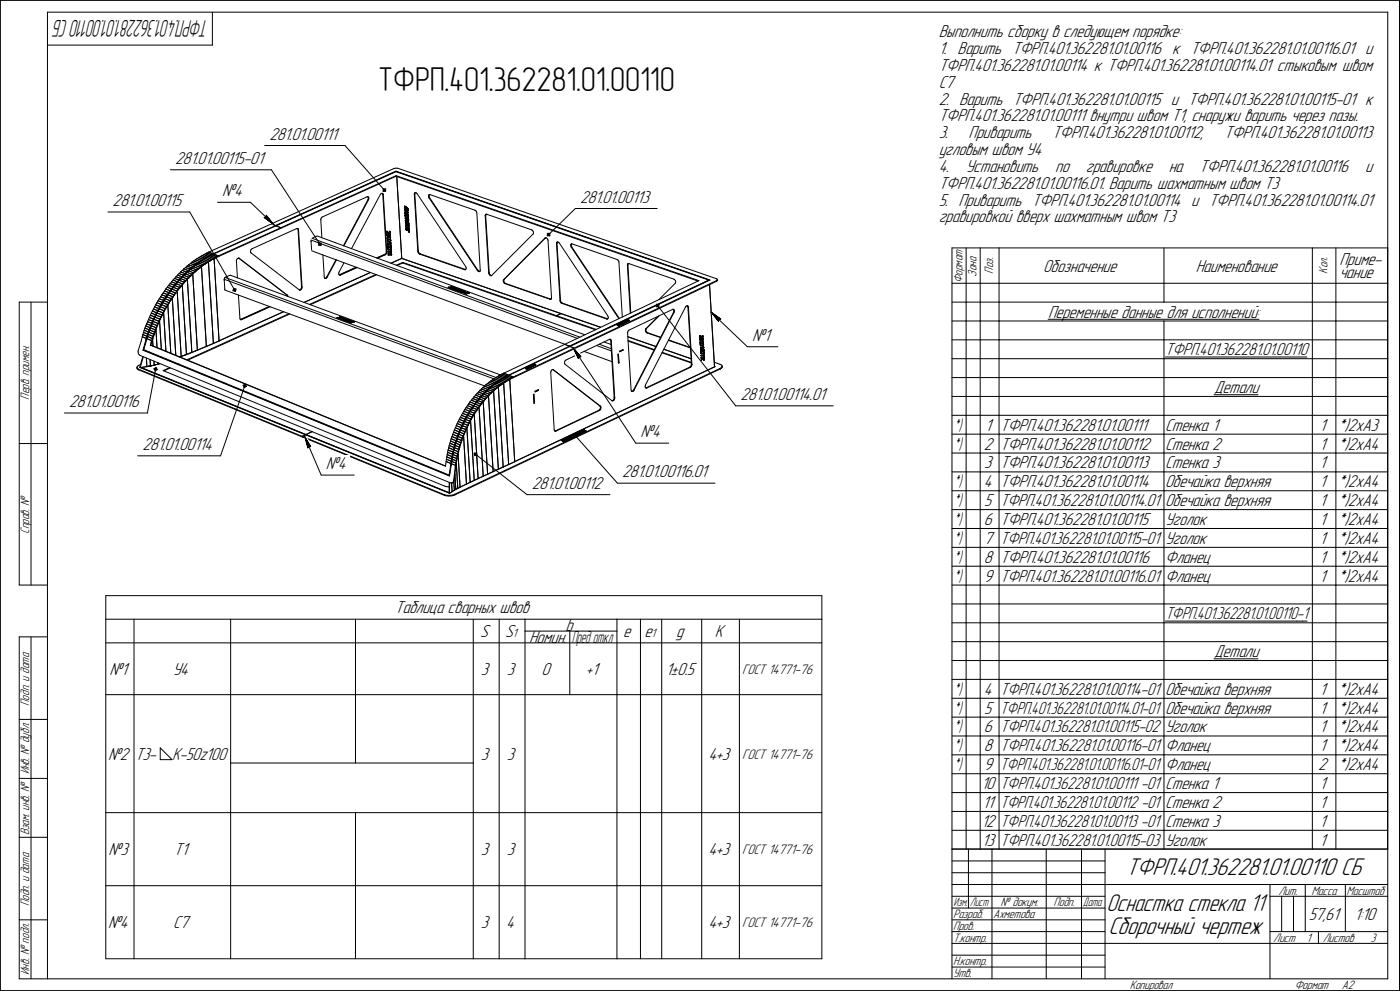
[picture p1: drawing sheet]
<svg xmlns="http://www.w3.org/2000/svg" width="594mm" height="420mm" viewBox="0 0 594 420" stroke-linecap="round" stroke-linejoin="round" font-family="sans-serif">
<defs><g id="words">
<text font-size="14.6" x="160.6" y="38.4">ТФРП.401.362281.01.00110</text>
<g font-size="10.9">
<text x="478.1" y="371.2">ТФРП.401.362281.01.00110 СБ</text>
<text x="470.6" y="396.2">Сборочный чертеж</text>
</g>
<text font-size="10.8" x="469.7" y="386.2">Оснастка стекла 11</text>
<text font-size="10.5" x="88.7" y="8.6" transform="rotate(-180 88.7 8.6)">ТФРП.401.362281.01.00110 СБ</text>
<g font-size="7.8">
<text x="398.5" y="15.8">Выполнить сборку в следующем порядке:</text>
<text x="398.5" y="23">1. Варить ТФРП.401.362281.01.00116 к ТФРП.401.362281.01.00116.01 и</text>
<text x="398.5" y="30.1">ТФРП.401.362281.01.00114 к ТФРП.401.362281.01.00114.01 стыковым швом</text>
<text x="398.5" y="37.2">С7</text>
<text x="398.5" y="44.4">2. Варить ТФРП.401.362281.01.00115 и ТФРП.401.362281.01.00115-01 к</text>
<text x="398.5" y="51.5">ТФРП.401.362281.01.00111 внутри швом Т1, снаружи варить через пазы.</text>
<text x="114.4" y="59.2">281.01.00111</text>
<text x="398.5" y="58.7">3.</text>
<text x="411.2" y="58.7">Приварить</text>
<text x="446.8" y="58.7">ТФРП.401.362281.01.00112,</text>
<text x="519.8" y="58.7">ТФРП.401.362281.01.00113</text>
<text x="398.5" y="65.8">угловым швом У4</text>
<text x="74.4" y="69.5">281.01.00115-01</text>
<text x="398.5" y="72.9">4.</text>
<text x="410" y="72.9">Установить</text>
<text x="448" y="72.9">по</text>
<text x="461" y="72.9">гравировке</text>
<text x="496.2" y="72.9">на</text>
<text x="509.2" y="72.9">ТФРП.401.362281.01.00116</text>
<text x="579.6" y="72.9">и</text>
<text x="94.3" y="83.3">№4</text>
<text x="398.5" y="80.1">ТФРП.401.362281.01.00116.01. Варить шахматным швом Т3</text>
<text x="47.8" y="87.4">281.01.00115</text>
<text x="246.2" y="85.9">281.01.00113</text>
<text x="398.5" y="87.2">5. Приварить ТФРП.401.362281.01.00114 и ТФРП.401.362281.01.00114.01</text>
<text x="398.5" y="94.3">гравировкой вверх шахматным швом Т3</text>
<text x="568.6" y="112.3">Приме-</text>
<text x="442.8" y="115.2">Обозначение</text>
<text x="507.7" y="115.2">Наименование</text>
<text x="568.6" y="118.1">чание</text>
<text x="445" y="134.7">Переменные данные для исполнений:</text>
<text x="319.3" y="144.5">№1</text>
<text x="515.4" y="166.7">Детали</text>
<text x="29.4" y="172.6">281.01.00116</text>
<text x="314.4" y="169.6">281.01.00114.01</text>
<text x="271.9" y="185.4">№4</text>
<text x="418.2" y="182.7">1</text>
<text x="424.7" y="182.7">ТФРП.401.362281.01.00111</text>
<text x="494.6" y="182.7">Стенка 1</text>
<text x="560.2" y="182.7">1</text>
<text x="567.6" y="182.7">*)2xA3</text>
<text x="60.4" y="190.8">281.01.00114</text>
<text x="417.7" y="190.7">2</text>
<text x="424.7" y="190.7">ТФРП.401.362281.01.00112</text>
<text x="494.6" y="190.7">Стенка 2</text>
<text x="560.2" y="190.7">1</text>
<text x="567.6" y="190.7">*)2xA4</text>
<text x="138.4" y="199">№4</text>
<text x="264.1" y="202.4">281.01.00116.01</text>
<text x="417.9" y="198.7">3</text>
<text x="424.7" y="198.7">ТФРП.401.362281.01.00113</text>
<text x="494.6" y="198.7">Стенка 3</text>
<text x="560.2" y="198.7">1</text>
<text x="225.7" y="207.3">281.01.00112</text>
<text x="417.7" y="206.7">4</text>
<text x="424.7" y="206.7">ТФРП.401.362281.01.00114</text>
<text x="494.6" y="206.7">Обечайка верхняя</text>
<text x="560.2" y="206.7">1</text>
<text x="567.6" y="206.7">*)2xA4</text>
<text x="417.9" y="214.7">5</text>
<text x="424.7" y="214.7">ТФРП.401.362281.01.00114.01</text>
<text x="494.6" y="214.7">Обечайка верхняя</text>
<text x="560.2" y="214.7">1</text>
<text x="567.6" y="214.7">*)2xA4</text>
<text x="417.7" y="222.7">6</text>
<text x="424.7" y="222.7">ТФРП.401.362281.01.00115</text>
<text x="494.6" y="222.7">Уголок</text>
<text x="560.2" y="222.7">1</text>
<text x="567.6" y="222.7">*)2xA4</text>
<text x="417.7" y="230.7">7</text>
<text x="494.6" y="230.7">Уголок</text>
<text x="560.2" y="230.7">1</text>
<text x="567.6" y="230.7">*)2xA4</text>
<text x="417.7" y="238.7">8</text>
<text x="424.7" y="238.7">ТФРП.401.362281.01.00116</text>
<text x="494.6" y="238.7">Фланец</text>
<text x="560.2" y="238.7">1</text>
<text x="567.6" y="238.7">*)2xA4</text>
<text x="417.7" y="246.7">9</text>
<text x="424.7" y="246.7">ТФРП.401.362281.01.00116.01</text>
<text x="494.6" y="246.7">Фланец</text>
<text x="560.2" y="246.7">1</text>
<text x="567.6" y="246.7">*)2xA4</text>
<text x="167.7" y="260.2">Таблица сварных швов</text>
<text x="240.1" y="267.7">b</text>
<text x="203.9" y="270.2">S</text>
<text x="214.4" y="270.2">S</text>
<text x="224.6" y="272.7">Номин.</text>
<text x="264.6" y="270.2">e</text>
<text x="273.6" y="270.2">e</text>
<text x="287.1" y="270.2">g</text>
<text x="303.4" y="270.2">K</text>
<text x="515.4" y="278.7">Детали</text>
<text x="46.4" y="286.2">№1</text>
<text x="73.3" y="286.2">У4</text>
<text x="204.1" y="286.2">3</text>
<text x="215.1" y="286.2">3</text>
<text x="229.9" y="286.2">0</text>
<text x="248.7" y="286.2">+1</text>
<text x="282.6" y="286.2">1±0.5</text>
<text x="417.7" y="294.7">4</text>
<text x="494.6" y="294.7">Обечайка верхняя</text>
<text x="560.2" y="294.7">1</text>
<text x="567.6" y="294.7">*)2xA4</text>
<text x="417.9" y="302.7">5</text>
<text x="494.6" y="302.7">Обечайка верхняя</text>
<text x="560.2" y="302.7">1</text>
<text x="567.6" y="302.7">*)2xA4</text>
<text x="417.7" y="310.7">6</text>
<text x="494.6" y="310.7">Уголок</text>
<text x="560.2" y="310.7">1</text>
<text x="567.6" y="310.7">*)2xA4</text>
<text x="45.9" y="322.2">№2</text>
<text x="57.4" y="322.2">Т3-</text>
<text x="73" y="322.2">K-50z100</text>
<text x="204.1" y="322.2">3</text>
<text x="215.1" y="322.2">3</text>
<text x="300.8" y="322.2">4+3</text>
<text x="417.7" y="318.7">8</text>
<text x="494.6" y="318.7">Фланец</text>
<text x="560.2" y="318.7">1</text>
<text x="567.6" y="318.7">*)2xA4</text>
<text x="417.7" y="326.7">9</text>
<text x="494.6" y="326.7">Фланец</text>
<text x="559.7" y="326.7">2</text>
<text x="567.6" y="326.7">*)2xA4</text>
<text x="416.7" y="334.7">10</text>
<text x="494.6" y="334.7">Стенка 1</text>
<text x="560.2" y="334.7">1</text>
<text x="417.1" y="342.7">11</text>
<text x="494.6" y="342.7">Стенка 2</text>
<text x="560.2" y="342.7">1</text>
<text x="416.7" y="350.7">12</text>
<text x="494.6" y="350.7">Стенка 3</text>
<text x="560.2" y="350.7">1</text>
<text x="416.8" y="358.7">13</text>
<text x="494.6" y="358.7">Уголок</text>
<text x="560.2" y="358.7">1</text>
<text x="46.1" y="362.7">№3</text>
<text x="73.9" y="362.7">T1</text>
<text x="204.1" y="362.7">3</text>
<text x="215.1" y="362.7">3</text>
<text x="300.8" y="362.7">4+3</text>
<text x="45.9" y="393.7">№4</text>
<text x="73.5" y="393.7">С7</text>
<text x="204.1" y="393.7">3</text>
<text x="214.9" y="393.7">4</text>
<text x="300.8" y="393.7">4+3</text>
<text x="555.6" y="390.2">57,61</text>
<text x="575" y="390.2">1:10</text>
</g>
<g font-size="7.7">
<text x="494.7" y="150.7">ТФРП.401.362281.01.00110</text>
<text x="424.7" y="230.7">ТФРП.401.362281.01.00115-01</text>
<text x="494.8" y="262.7">ТФРП.401.362281.01.00110-1</text>
<text x="424.7" y="294.7">ТФРП.401.362281.01.00114-01</text>
<text x="424.7" y="302.7">ТФРП.401.362281.01.00114.01-01</text>
<text x="424.7" y="310.7">ТФРП.401.362281.01.00115-02</text>
<text x="424.7" y="318.7">ТФРП.401.362281.01.00116-01</text>
<text x="424.7" y="326.7">ТФРП.401.362281.01.00116.01-01</text>
<text x="424.7" y="334.7">ТФРП.401.362281.01.00111 -01</text>
<text x="424.7" y="342.7">ТФРП.401.362281.01.00112 -01</text>
<text x="424.7" y="350.7">ТФРП.401.362281.01.00113 -01</text>
<text x="424.7" y="358.7">ТФРП.401.362281.01.00115-03</text>
</g>
<g font-size="7.5">
<text x="404.9" y="182.7">*)</text>
<text x="404.9" y="190.7">*)</text>
<text x="404.9" y="206.7">*)</text>
<text x="404.9" y="214.7">*)</text>
<text x="404.9" y="222.7">*)</text>
<text x="404.9" y="230.7">*)</text>
<text x="404.9" y="238.7">*)</text>
<text x="404.9" y="246.7">*)</text>
<text x="242.7" y="272.7">Пред откл</text>
<text x="404.9" y="294.7">*)</text>
<text x="404.9" y="302.7">*)</text>
<text x="404.9" y="310.7">*)</text>
<text x="404.9" y="318.7">*)</text>
<text x="404.9" y="326.7">*)</text>
</g>
<g font-size="6.2">
<text x="315.1" y="285.8">ГОСТ 14771-76</text>
<text x="315.1" y="321.8">ГОСТ 14771-76</text>
<text x="315.1" y="362.3">ГОСТ 14771-76</text>
<text x="315.1" y="393.3">ГОСТ 14771-76</text>
</g>
<g font-size="5.5">
<text x="414.6" y="117.3" transform="rotate(-90 414.6 117.3)">Зона</text>
<text x="421.6" y="116" transform="rotate(-90 421.6 116)">Поз.</text>
<text x="563.6" y="116.1" transform="rotate(-90 563.6 116.1)">Кол.</text>
<text x="408.6" y="120.1" transform="rotate(-90 408.6 120.1)">Формат</text>
<text x="12.4" y="169.5" transform="rotate(-90 12.4 169.5)">Перв. примен.</text>
<text x="12.4" y="226.5" transform="rotate(-90 12.4 226.5)">Справ. №</text>
<text x="217.6" y="270.2">1</text>
<text x="276.4" y="270.2">1</text>
<text x="12.4" y="299.4" transform="rotate(-90 12.4 299.4)">Подп. и дата</text>
<text x="12.4" y="328.5" transform="rotate(-90 12.4 328.5)">Инв. № дубл.</text>
<text x="12.4" y="354.2" transform="rotate(-90 12.4 354.2)">Взам. инв. №</text>
<text x="542.7" y="379.4">Лит.</text>
<text x="556.7" y="379.4">Масса</text>
<text x="571.7" y="379.4">Масштаб</text>
<text x="12.4" y="384.4" transform="rotate(-90 12.4 384.4)">Подп. и дата</text>
<text x="404.6" y="389.4">Разраб.</text>
<text x="421.7" y="389.4">Ахметова</text>
<text x="424.8" y="384.4">№ докум.</text>
<text x="447.3" y="384.4">Подп.</text>
<text x="404.6" y="394.4">Пров.</text>
<text x="404.6" y="399.4">Т.контр.</text>
<text x="540.5" y="399.4">Лист</text>
<text x="554.6" y="399.4">1</text>
<text x="561.6" y="399.4">Листов</text>
<text x="581.8" y="399.4">3</text>
<text x="12.4" y="413.5" transform="rotate(-90 12.4 413.5)">Инв. № подл.</text>
<text x="404.6" y="409.4">Н.контр.</text>
<text x="404.6" y="414.4">Утв.</text>
<text x="479.7" y="419.4">Копировал</text>
<text x="549.6" y="419.4">Формат</text>
<text x="569.6" y="419.4">A2</text>
</g>
<g font-size="5.4">
<text x="404.8" y="384.4">Изм.</text>
<text x="411.8" y="384.4">Лист</text>
<text x="459.8" y="384.4">Дата</text>
</g>
</g></defs>
<g fill="none" stroke="#000" stroke-width=".42">
<path d="M.2 .2v420zM.2 .2h593.9zM20.2 5.2v410zM20.2 5.2h569zM20.2 19.1h70zM90.2 5.2v13.9zM589.2 5.2v410zM594.1 .2v420zM72.3 72h42.9zM112.4 61.7h34.1zM115.2 72l20.6 31.5zM146.5 61.7l16.7 18.9z"/>
<path d="M167.1 71.5h.2zM167.3 71.5l.7-.2zM168 71.3h.7zM168.1 72.8l132.8 46zM168.1 72.6l133.3 46.2zM168.1 74.5v.3zM168.1 74.8l128.3 44.4zM168.1 74.5l128.6 44.5zM168.4 74.9l2.2 34.7zM168.7 71.3l.5 .2zM169.2 71.5l134.9 46.7zM45.8 89.9h34.8z"/>
<path d="M80.6 89.9l19 33.1zM92.3 85.8h14zM106.3 85.8l9.9 9.4zM112.1 92.2l4.1 3zM112.1 92.2l.8-.1zM113 91.3l-.1 .8zM113 91.3l3.2 3.9zM115.2 95l1.8 .7zM115.2 95l51.9-23.5zM117 95.7h.1M117 95.7l51.1-23.1zM117.2 95.8h.1"/>
<path d="M117.2 95.8l2 .8zM117.2 95.8l50.9-23zM119.2 96.9l48.9-22.1zM119.2 96.6v.3zM119.2 96.6l48.9-22.1zM126.1 96.9h.1M126.1 96.9h.3zM126.3 96.9l.1 .2zM126.4 96.9h.1M126.4 97.1l.1 .4zM126.4 96.9l.3 .3zM126.5 97.5l1.5 24.2z"/>
<path d="M126.5 97.5h.2zM126.7 97.2v.3zM126.7 97.5l1.5 24.3zM136.2 93.1h.1M136.2 93.3l.5 7.5zM136.3 92.6l-.1 .5zM136.5 92.3l.3-.3zM136.5 92.3l-.2 .3zM136.8 92l19-8.5zM155.9 83.4h.1M155.9 83.4h.3zM156.3 83.6h.1"/>
<path d="M156.2 83.4l.3 .2zM156.2 84.7l-10.4 19.5zM156.2 84.7l.2 .1zM156.3 83.6l.1 .3zM156.4 84.3l-.2 .4zM156.4 83.9v.4zM156.4 84.8l-10.4 19.5zM156.5 83.6l.1 .3zM156.6 84.4l-.2 .4zM156.6 83.9v.5zM161.5 82.5l-12.3 23zM161.8 82.2l.3-.2z"/>
<path d="M161.8 82.2l-.3 .3zM162.1 82h.2zM162.3 82l.1 .2zM162.4 82h.1M162.4 82l.2 .3zM162.4 82.2l.1 .3zM162.5 82.5l1.5 24.3zM162.5 82.5l.2 .1zM162.6 82.3l.1 .3zM162.6 81.2h1.1zM162.7 80.1l.2 .2zM162.7 80.1l-.1 1.1z"/>
<path d="M162.7 80.1h1zM162.7 82.6l1.5 24.2zM162.8 81h.7zM162.9 80.3l.1 .2zM162.9 80.3l-.1 .7zM162.9 80.3h.7zM163 80.5v.3zM163 80.8l.4 .1zM163 80.5h.4zM163.4 80.5v.4zM163.6 80.3l-.1 .7zM163.7 80.1v1.1z"/>
<path d="M164.2 98.2l.1 .7zM164.2 98.1h.1M164.3 98.1l.9 .7zM164.3 98.1h.1M164.3 98.9h.1M164.3 99h.1M164.3 99.5h.1M164.3 98.3h.1M164.3 98.3v.6zM164.3 99.8h.1M164.3 98.3l.8 .6zM164.3 99.4h.1"/>
<path d="M164.3 99.9h.1M164.4 99.4h.1M164.4 99.6h.1M164.4 99.7h.1M164.4 99.8h.1M164.4 99.5h.1M164.4 99.9h.1M164.5 99.3h.1M164.4 99.3h.1M164.5 99.4h.1M164.5 99.9h.1M164.5 100h.1"/>
<path d="M164.6 99.2h.1M164.6 99.4h.1M164.8 99.4h.1M164.8 99.2h.1M164.9 99.4h.1M164.9 99.3h.1M164.9 100h.1M165 99.4h.1M165 99.3h.1M165 99.9h.1M165 99.6h.1M165 99.5h.1"/>
<path d="M165.1 99.4h.1M165 99.8h.1M165.1 100h.1M165.1 99.7h.1M165.1 99.9h.1M165.1 99.6h.1M165.2 99.4h.1M165.1 99.5h.1M165.1 98.9h.1M165.1 99.8h.1M165.2 99.9h.1M165.2 99.8h.1"/>
<path d="M165.3 99.4h.1M165.2 98.8h.1M165.2 99.5h.1M165.2 98.9h.1M165.3 99.3h.1M165.2 99.3h.1M165.2 99h.1M165.3 98.8h.1M165.3 99h.1M165.3 99.9h.1M165.4 98.8h.1M165.4 99.4h.1"/>
<path d="M165.4 98.1h.1M165.4 98.2h.1M165.5 99.9h.1M165.4 99h.1M165.5 98.1h.1M165.5 98.8h.1M165.5 99.4h.1M165.4 98.3h.1M165.5 99.3h.1M165.5 98.3h.1M165.5 98.2h.1M165.6 98.2h.1"/>
<path d="M165.6 99.5h.1M165.6 99.3h.1M165.6 98.3h.1M165.5 98.9h.1M165.5 98.7h.1M165.6 98.5h.1M165.6 98.6h.1M165.6 99.4h.1M165.6 99.9h.1M165.6 98.8h.1M165.6 98.4h.1M165.6 99.6h.1"/>
<path d="M165.6 98.7h.1M165.7 98.3h.1M165.7 99.4h.1M165.7 99.6h.1M165.7 98.5h.1M165.7 98.4h.1M165.7 99.5h.1M165.7 98.7h.1M165.7 98.6h.1M165.7 99.8h.1M165.7 99.7h.1M165.7 100h.1"/>
<path d="M165.7 99.9h.1M171.7 87.6l.1 .3zM171.7 87.7v.2zM171.8 87.5h.1M171.7 87.5h.1M171.7 87.9h.1M171.7 88h.1M171.7 87.6h.1M171.8 88h.1M171.8 88.3l.3 .7zM171.8 88.3h.1M171.8 87.9h.1"/>
<path d="M171.8 89.1l.4 .6zM171.9 89h.1M171.8 89.1h.1M171.8 88.3l.4 .7zM171.8 89h.1M171.9 89.1h.1M171.8 87.7l.1 .3zM171.8 88.3l1.4 1zM171.8 87.7h.1M171.9 87.6h.1M171.9 89l1.3 1.1zM171.9 89.1l.3 .6z"/>
<path d="M171.9 90.1h.1M172 87.5h.1M171.9 87.4h.1M171.9 90.2h.1M172 90h.1M171.9 90h.1M171.9 90.3h.1M171.9 90.4h.1M172 91.4h.1M172 91.3h.1M172 88.5l1.2 .9zM172 90.5h.1"/>
<path d="M172 87.6h.1M172 88.5l.2 .4zM172 91.2h.1M172 88.5l1.2 1zM172 91.5h.1M172 90.1h.1M172 90.2h.1M172 90.6h.1M172 91.1h.1M172 91.6h.1M172 91.7h.1M172 90.4h.1"/>
<path d="M172 89.3l1.2 .9zM172 90.3h.1M172 89.3l.3 .4zM172 92.5h.1M172.1 90.1h.1M172.1 92.5h.1M172.1 91.1h.1M172 89.2l1.3 1zM172 89.2h.1M172.1 90h.1M172.1 87.6h.1M172 92.5l.4 .7z"/>
<path d="M172.1 91.3h.1M172.1 90.6h.1M172.1 90.8h.1M172.1 92.5l.3 .7zM172.1 90.7h.1M172.1 91.8h.1M172.1 93.6h.1M172.1 91.4h.1M172.2 91.1h.1M172.1 93.7h.1M172.1 93.5h.1M172.2 90h.1"/>
<path d="M172.1 91.5h.1M172.1 91.6h.1M172.1 92.5l1.3 1zM172.1 91.7h.1M172.2 87.7h.1M172.2 90.1h.1M172.2 87.6h.1M172.1 91.9h.1M172.1 91.2h.1M172.1 87.7h.1M172.2 91.2h.1M172.1 93.8h.1"/>
<path d="M172.1 93.4h.1M172.1 89h.1M172.2 89h.1M172.2 91.8h.1M172.2 90.1l.8 .7zM172.2 90.7h.1M172.2 90l.8 .6zM172.2 94.7h.1M172.2 90.8h.1M172.2 89.7h.1M172.2 91.3h.1M172.3 91.1h.1"/>
<path d="M172.2 93.9h.1M172.2 93.4h.1M172.2 94.8h.1M172.2 94.8l.3 .6zM172.2 91.9h.1M172.3 93.3h.1M172.2 87.8h.1M172.2 94.1h.1M172.2 93.6h.1M172.2 92.7l1.2 .9zM172.2 92h.1M172.2 90.8l.9 .6z"/>
<path d="M172.3 89.8h.1M172.3 91.3h.1M172.3 92.7h.1M172.2 92.7l.3 .4zM172.2 89.8h.1M172.2 94.7l1.4 1.1zM172.3 94.1h.1M172.2 94.8l.4 .6zM172.2 93.8h.1M172.2 90.1l.9 .7zM172.3 87.7h.1M172.3 91.9h.1"/>
<path d="M172.3 93.5h.1M172.3 87.8h.1M172.3 90.9l.8 .6zM172.3 95.9h.1M172.3 96h.1M172.3 90.9h.1M172.3 95.8h.1M172.3 91.3l.8 .6zM172.3 92.7l1.2 .9zM172.3 91.1l.8 .7zM172.3 89.7h.1M172.3 90.9l.8 .7z"/>
<path d="M172.3 96.1h.1M172.3 93.9h.1M172.3 92h.1M172.3 93.4h.1M172.3 97.1h.1M172.3 95.7h.1M172.3 91.9l.8 .7zM172.3 97h.1M172.3 94h.1M172.3 92.1l.8 .6zM172.3 92.1h.1M172.4 93.5h.1"/>
<path d="M172.3 96.2h.1M172.3 87.9h.1M172.4 93.4h.1M172.4 95h.1M172.4 95.9h.1M172.3 97.2h.1M172.3 97.3h.1M172.4 96.3h.1M172.3 95l.3 .4zM172.4 93.6h.1M172.3 95l1.3 .9zM172.3 96.3h.1"/>
<path d="M172.3 96.9h.1M172.4 95.7h.1M172.4 87.9h.1M172.3 88h.1M172.3 88.1h.1M172.4 95.8h.1M172.4 97.4h.1M172.4 96.1h.1M172.4 88.2h.1M172.4 94.3h.1M172.4 96.8h.1M172.4 88.1h.1"/>
<path d="M172.4 94.1h.1M172.4 97.3h.1M172.4 93.4l.8 .7zM172.4 95l1.2 .9zM172.4 93.2h.1M172.4 96.9h.1M172.4 93.6l.8 .6zM172.4 94.2h.1M172.5 94.3h.1M172.4 96.2h.1M172.4 96.4h.1M172.4 94.3l.9 .7z"/>
<path d="M172.5 95.7h.1M172.4 93.6l.9 .6zM172.5 96.8h.1M172.5 97.4h.1M172.4 97.2h.1M172.5 95.8h.1M172.5 87.8h.1M172.4 87.8h.1M172.4 97.5h.1M172.4 97.1h.1M172.4 97h.1M172.4 94.2l.9 .6z"/>
<path d="M172.5 93.2h.1M172.5 97h.1M172.5 96.3h.1M172.6 96.8h.1M172.6 95.9h.1M172.5 97.5h.1M172.5 88.3h.1M172.5 88.2h.1M172.5 88.1h.1M172.5 94.3l.8 .7zM172.5 88h.1M172.5 96.4h.1"/>
<path d="M172.5 96.5h.1M172.5 96.9h.1M172.6 95.4h.1M172.5 97.6h.1M172.5 95.4h.1M172.6 95.8h.1M172.6 87.8h.1M172.6 97.5h.1M172.6 88h.1M172.6 96.9h.1M172.6 95.5h.1M172.6 96.4h.1"/>
<path d="M172.7 96h.1M172.6 96h.1M172.6 87.9h.1M172.6 97.6h.1M172.6 96.5h.1M172.6 97h.1M172.6 97.7h.1M172.7 96.9h.1M172.6 87.9l.2 .2zM172.7 95.9h.1M172.7 96.5h.1M172.7 88.1l.1 .1z"/>
<path d="M172.7 96.6h.1M172.7 97h.1M172.7 88.1l.2 .1zM172.8 97.1h.1M172.8 97h.1M172.8 96.1h.1M172.8 96h.1M172.7 97.1h.1M172.8 96.5h.1M172.8 96.6h.1M172.8 96.7h.1M172.8 96.2h.1"/>
<path d="M172.8 97.2h.1M172.8 97.2l.9 1.4zM172.8 96.4h.1M172.8 96.3h.1M172.9 96.3h.1M172.8 88.2h.1M172.8 97.1l.9 1.3zM172.9 88.1h.1M172.9 96.2h.1M172.9 96.4h.1M172.9 96.7h.1M172.9 88.2h.1"/>
<path d="M172.9 96.1h.1M172.9 96.5h.1M172.9 96.6h.1M172.9 88.3h.1M173 96.1h.1M173 88.2h.1M173 96.3h.1M173 96.4h.1M173 96.7h.1M173 88.3h.1M173 96.5h.1M173 96.6h.1"/>
<path d="M173.1 96.1h.1M173.1 90.8h.1M173 96.8h.1M173.1 88.4h.1M173.1 96.3h.1M173 88.4h.1M173.1 88.3h.1M173.1 90.7h.1M173.1 91.6h.1M173.1 96.9h.1M173.1 88.5h.1M173.1 96.8h.1"/>
<path d="M173.1 91.4h.1M173.1 90.9h.1M173.1 88.9h.1M173.1 91.5h.1M173.1 91.9h.1M173.1 92h.1M173.2 91.9h.1M173.1 88.6v.3zM173.1 88.6h.1M173.1 97h.1M173.2 90.8h.1M173.1 89h.1"/>
<path d="M173.1 96.2h.1M173.2 90.9h.1M173.1 92.6h.1M173.1 96.2l.3 .2zM173.2 92h.1M173.2 96.3h.1M173.2 91h.1M173.1 92.7h.1M173.1 96.3l.3 .2zM173.2 88.6h.1M173.2 89h.1M173.2 97h.1"/>
<path d="M173.2 92.6h.1M173.2 88.7v.3zM173.2 91.4h.1M173.2 92.1h.1M173.2 89.1h.1M173.2 96.9l.2 .2zM173.2 91.6h.1M173.2 89.5h.1M173.2 89.3h.1M173.2 96.3l.2 .1zM173.2 88.7h.1M173.2 91.1h.1"/>
<path d="M173.2 89.4h.1M173.3 91.2h.1M173.3 91.1h.1M173.3 92.1h.1M173.2 90.2h.1M173.3 94.2h.1M173.2 97.1l.2 .1zM173.3 91.3h.1M173.2 92.8h.1M173.3 94.1h.1M173.3 90.2h.1M173.3 92.2h.1"/>
<path d="M173.3 90.1h.1M173.2 91.2h.1M173.3 92.6h.1M173.4 94.3h.1M173.3 91.4h.1M173.3 92.8h.1M173.3 91.6h.1M173.3 92.3h.1M173.3 95h.1M173.3 94.8h.1M173.4 92.5h.1M173.4 91.1h.1"/>
<path d="M173.3 92.5h.1M173.4 92.2h.1M173.4 93.1h.1M173.3 93.1h.1M173.3 93.2h.1M173.4 94.2h.1M173.4 92.3h.1M173.3 94.9h.1M173.4 96.4h.1M173.4 94.4h.1M173.4 91.3h.1M173.4 93.2h.1"/>
<path d="M173.4 91.4h.1M173.4 93.3h.1M173.4 96.5h.1M173.4 91.5h.1M173.4 95h.1M173.4 92.8h.1M173.4 94.9h.1M173.4 97.2h.1M173.4 97.1h.1M173.4 92.4h.1M173.4 94.6h.1M173.4 94.5h.1"/>
<path d="M173.5 95.4h.1M173.5 96.5h.1M173.5 94.4h.1M173.5 96.6h.1M173.4 95.4h.1M173.4 93.6h.1M173.5 94.6h.1M173.5 94.7h.1M173.4 94.8h.1M173.4 92.7h.1M173.4 92.6h.1M173.5 93.5h.1"/>
<path d="M173.5 94.5h.1M173.5 93.2h.1M173.5 95.3h.1M173.5 95.5h.1M173.5 93.6h.1M173.5 97.2h.1M173.5 97.3h.1M173.5 94.8h.1M173.5 95h.1M173.5 93.3h.1M173.6 96.6h.1M173.6 94.7h.1"/>
<path d="M173.6 96.7h.1M173.6 95.4h.1M173.6 95.5h.1M173.6 95.9h.1M173.6 96.8h.1M173.6 94.8h.1M173.6 97.3h.1M173.6 97.1h.1M173.6 97.2h.1M173.6 96.9h.1M173.6 94.9h.1M173.6 95.8h.1"/>
<path d="M173.6 95.6h.1M173.7 96.7h.1M173.6 97h.1M173.7 95.8h.1M173.7 97.7v.6zM173.7 96.9h.1M173.7 97.7h.1M173.7 97.7v.7zM173.7 95.9h.1M173.7 97.3h.1M173.7 98.3h.1M173.7 97.1h.1"/>
<path d="M173.7 97.2h.1M173.7 98.6h.1M173.7 97.8l.1 .8zM173.7 97.8h.1M173.8 98.6h.1M175.9 82.4l.2-.1zM175.9 82.4l1.5 24.2zM175.9 82.3h.1M176 81.9l-.1 .4zM176.1 82.3l1.5 24.2zM176.1 82v.3zM176.2 81.7h.2z"/>
<path d="M176.2 81.7l-.2 .2zM176.3 81.7l-.2 .3zM176.4 81.7l.4 .1zM176.8 81.8l.3 .4zM177.1 82.2l20.6 30.8zM181.9 83.1v.4zM181.9 83.5l.3 .4zM182 82.8l-.1 .3zM182.1 83.1l.1 .5zM182.2 83.9h.1M182.2 83.9l20.5 30.9zM182.2 83.9l.2-.1z"/>
<path d="M182.2 82.8l-.1 .3zM182.3 82.5h.1M182.2 82.5l-.2 .3zM182.2 83.6l.2 .2zM182.3 82.5h.3zM182.3 82.5l-.1 .3zM182.4 83.8l20.5 30.8zM182.6 82.5l19 6.7zM201.7 89.2h.1M201.7 89.2l.4 .3zM202.1 89.5l.2 .4zM202.3 89.9l.1 .4z"/>
<path d="M202.4 90.3l1.5 24.2zM206 91.4h.1M206 91.6l.2-.2zM206 91.6l1.5 24.2zM206.1 91.1l-.1 .3zM206.2 91.4l1.5 24.3zM206.2 91.1v.3zM206.4 90.9h.1M206.3 90.9l-.2 .2zM206.4 90.9h.3zM206.4 90.8l-.2 .3zM206.7 90.9l19 6.6z"/>
<path d="M225.8 97.5h.1M225.8 97.5l.3 .2zM226.1 97.7l.3 .4zM226.4 98.1l.1 .5zM226.5 99l-.1 .2zM226.5 98.6v.4zM232.4 99h1zM232.4 99v1zM232.5 99.9h.8zM232.6 99.1h.7zM232.6 99.1l-.1 .8zM232.7 99.3l.4 .1z"/>
<path d="M232.7 99.3v.4zM232.7 99.7h.4zM232.9 99.5l11.4-11.1zM233.1 99.4v.3zM233.3 99.1l-.2 .3zM233.3 99.1v.8zM233.3 99.1l.1-.1zM233.4 99v1zM244.3 88.4h34.7zM72.9 119.5l1.7 .8zM72.9 119.5l1.7 .7zM72.9 119.5h.1"/>
<path d="M72.9 119.5l-.7 .8zM73.5 118.8l1.8 .7zM73.5 118.8l-.6 .7zM73.9 118.4l-.4 .4zM74.1 118.1l1.8 .7zM74.1 118.1l-.2 .3zM74.8 117.3l1.8 .8zM74.8 117.3l1.7 .8zM74.8 117.3l-.7 .8zM75.1 119.8l-.3 .2zM75.1 119.8l.2-.3zM75.3 119.5l.2-.2z"/>
<path d="M75.3 119.5h.1M75.3 119.8l-.2 .3zM75.4 119.7h.1M75.4 116.7l1.8 .7zM75.4 116.7l-.6 .6zM75.5 119.6l2 .8zM75.5 119.6l-.2 .2zM75.7 119l-.2 .3zM75.7 119.3l-.2 .3zM75.9 118.8l-.2 .2zM75.9 119.1l-.2 .2zM76 119h.1"/>
<path d="M75.9 118.8l.1 .2zM75.9 118.8l.2-.2zM76 116l1.9 .7zM76 116h.1M76 116l-.6 .7zM76.1 116l1.8 .7zM76.1 118.9l2 .8zM76.1 118.9l-.2 .2zM76.3 118.7l-.2 .2zM76.3 118.3l-.2 .3zM76.3 118.3l.2-.2zM76.5 118.4l-.2 .3z"/>
<path d="M76.5 118.1h.1M76.6 118.1h.1M76.6 118.1l.1 .2zM76.6 118.1l.2-.2zM76.6 118.2h.1M76.7 115.3l1.8 .8zM76.7 115.3l1.8 .7zM76.7 115.3l-.6 .7zM76.7 115.3l.7-.6zM76.8 118.2l2 .8zM76.8 118.2l1.9 .8zM76.8 118.2h.1"/>
<path d="M76.8 118.2l-.3 .2zM76.8 117.9l.2-.3zM77 117.9l-.2 .3zM77.2 117.7l-.2 .2zM77.2 117.4l.2-.2zM77.2 117.4l.1 .2zM77.2 117.4h.1M77.2 117.4l-.2 .2zM77.4 117.5l2 .8zM77.4 114.7l1.8 .7zM77.4 114.7l.7-.7zM77.4 117.5h.1"/>
<path d="M77.4 117.5l-.2 .2zM77.4 117.2l.2-.2zM77.6 117.3l-.2 .2zM77.9 116.7l-.3 .3zM77.9 116.7h.1M77.9 116.7l.1 .2zM77.9 117.1l-.3 .2zM77.9 116.7l.2-.2zM78.1 116.8l2 .8zM78.1 114l1.8 .8zM78.1 114h.1M78.1 116.8l-.2 .3z"/>
<path d="M78.1 114l.6-.5zM78.1 119.7h.1M78.1 119.7l-.6 .7zM78.1 119.7l.5-.5zM78.1 119.7l.1 .2zM78.1 116.5l.2-.2zM78.2 119.9l-.6 .7zM78.3 116.6l.2-.2zM78.3 116.6l-.2 .2zM78.3 116.3l.2-.2zM78.5 116h.1M78.5 116l.3-.1z"/>
<path d="M78.5 116.1h.1M78.6 119.2h.1M78.7 119.4h.1M78.6 116.1h.1M78.7 119.3h.1M78.6 116.2h.1M78.7 119.4l-.5 .5zM78.7 116.2l2 .8zM78.7 113.5l1.9 .7zM78.7 116.1l2 .9zM78.7 113.5h.1M78.7 119l.2 .2z"/>
<path d="M78.8 119h.1M78.7 116.2l-.2 .2zM78.7 116.2h.1M78.8 113.5l1.8 .7zM78.8 113.5l.7-.6zM78.9 119.2h.1M78.8 115.9l.2-.2zM79 115.9l.2-.2zM79 115.9l-.3 .2zM79 115.7l.2-.3zM79.2 115.7l.2-.2zM79.2 115.4h.1"/>
<path d="M79.2 115.4l.3-.2zM79.2 115.5h.1M79.2 115.6h.1M79.3 115.5h.1M79.4 115.5l2 .8zM79.4 118.3h.1M79.4 118.3l-.6 .7zM79.4 118.3l.7-.7zM79.4 118.3l.1 .2zM79.4 115.5h.1M79.5 112.9l1.8 .7zM79.5 112.9l1.7 .7z"/>
<path d="M79.5 112.9l.3-.3zM79.5 115.2l.2-.2zM79.5 118.5l-.6 .7zM79.5 118.5h.1M79.5 118.5l1.9 31zM79.5 118.5l.7-.6zM79.6 115.3l.2-.2zM79.6 115.3l-.2 .2zM79.7 115l.2-.2zM79.8 112.6l.3-.3zM79.8 115.1l.3-.2zM79.9 114.8h.1"/>
<path d="M79.9 114.8l.2-.2zM79.9 114.9h.1M80 114.9h.1M80.1 117.6l.1 .3zM80.1 114.9l2 .8zM80.1 117.6l.1 .2zM80.1 117.6h.1M80.1 117.6l.6-.6zM80.1 114.9h.1M80.1 114.9l.2-.2zM80.1 112.3l1.9 .7zM80.1 112.3h.1"/>
<path d="M80.1 114.6l.2-.2zM80.2 112.3l1.8 .7zM80.2 112.3l.7-.6zM80.2 117.8h.1M80.2 117.8l.7-.6zM80.3 114.7l.3-.2zM80.3 114.4l.3-.2zM80.6 114.2h.1M80.6 114.3h.1M80.6 114.2l.2-.2zM80.7 117l.2 .2zM80.7 117h.1"/>
<path d="M80.8 114.3l2 .8zM80.8 114.3l.2-.2zM80.8 114.3l-.2 .2zM80.8 116.9h.1M80.8 116.9l.1 .2zM80.8 114l.2-.2zM80.9 111.7l1.8 .7zM80.9 111.7l1.7 .8zM80.9 111.7l.6-.5zM80.9 116.8l.5-.5zM80.9 117.2h.1M80.9 116.8l.1 .3z"/>
<path d="M80.9 117.1h.1M81 117.1l.5-.6zM81 113.8l.2-.2zM81.3 113.6h.1M81.2 113.9l.2-.2zM81.2 113.9l-.2 .2zM81.2 113.6h.1M81.3 113.7h.1M81.3 113.6l.2-.2zM81.4 116.3l.1 .2zM81.4 116.3l.7-.6zM81.4 113.7l2 .8z"/>
<path d="M81.4 113.7h.1M81.5 113.7l2 .8zM81.5 116.5h.1M81.5 113.7l.2-.2zM81.5 113.4l.2-.2zM81.5 111.2l1.9 .7zM81.5 111.2l.8-.5zM81.5 111.2h.1M81.5 116.5l.7-.6zM81.7 113.2l.3-.2zM81.8 116.2l2 32.3zM81.9 113.3l.3-.2z"/>
<path d="M81.9 113.3l-.2 .2zM82 113l.2-.2zM82 113h.1M82 113.1h.1M82 113.2h.1M82.1 115.7l.7-.6zM82.1 115.7l.1 .2zM82.2 113.1l1.9 .8zM82.2 113.1l2 .8zM82.2 115.9l.6-.6zM82.2 112.8l.2-.2zM82.3 110.7l1.7 .7z"/>
<path d="M82.3 110.7l1.8 .7zM82.3 110.7l.6-.5zM82.4 112.9l.2-.2zM82.4 112.9l-.2 .2zM82.4 112.6l.2-.1zM82.6 112.7l.2-.1zM82.6 112.5h.1M82.7 112.5h.1M82.7 112.6h.1M82.7 112.4h.1M82.7 112.4l.2-.1zM82.8 115.1l.3-.3z"/>
<path d="M82.8 115.1v.2zM82.8 115.1h.1M82.8 112.6l2 .8zM82.8 112.5l2 .9zM82.8 115.3l.4-.3zM82.8 112.5l.3-.1zM82.8 112.6h.1M82.9 112.3l.2-.2zM82.9 110.2l1.9 .7zM82.9 110.2h.1M83 110.2l1.8 .7zM83 110.2l.7-.5z"/>
<path d="M83.1 112.4l.2-.2zM83.1 112.1l.3-.2zM83.1 114.8l.1 .2zM83.1 114.8h.1M83.2 114.7l.2-.2zM83.2 114.7l.1 .2zM83.2 115h.1M83.3 114.9l.2-.2zM83.3 112.2l.3-.2zM83.4 111.9h.1M83.4 112h.1M83.4 111.9l.2-.1z"/>
<path d="M83.4 112.1h.1M83.4 114.5l.1 .2zM83.5 114.5l.1 .2zM83.5 114.5h.1M83.5 114.5l.6-.6zM83.6 114.7h.1M83.6 112l2 .8zM83.6 114.7l.6-.5zM83.6 112l.2-.2zM83.6 111.8l.2-.2zM83.7 109.7l1.8 .7zM83.7 109.7h.1"/>
<path d="M83.7 109.7l.7-.5zM83.8 111.8l.2-.1zM83.8 111.6l.2-.2zM84.1 111.4h.1M84 111.4h.1M84 111.7l.2-.2zM84.1 111.5h.1M84.1 111.4l.2-.1zM84.2 113.9h.1M84.1 113.9l.1 .3zM84.2 113.9v.2zM84.2 113.9l.6-.5z"/>
<path d="M84.2 111.5l2 .8zM84.2 114.1h.1M84.2 114.1l.7-.5zM84.2 111.5h.1M84.3 111.5l2 .8zM84.3 111.5l.2-.2zM84.3 111.3l.2-.2zM84.4 109.2l1.8 .8zM84.4 109.2l.7-.4zM84.5 111.3l.2-.1zM84.5 111.1l.3-.2zM84.7 111.2l.3-.2z"/>
<path d="M84.8 110.9h.1M84.8 110.9l.2-.2zM84.8 111h.1M84.8 113.4l.7-.6zM84.8 113.4l.1 .2zM84.9 113.6l.7-.5zM84.9 113.6h.1M85 111l2 .8zM85 111l.2-.2zM85 110.7l.3-.1zM85.1 108.8l1.8 .7zM85.1 108.8l1.8 .8z"/>
<path d="M85.1 108.8l.4-.2zM85.2 110.8l.2-.1zM85.3 110.6l.2-.2zM85.4 110.7l.3-.2zM85.5 110.4h.1M85.5 110.4l.2-.1zM85.5 110.5h.1M85.5 113.2l2.1 33.7zM85.5 108.6l.3-.2zM85.5 112.8l.1 .3zM85.5 112.8h.1M85.5 110.6h.1"/>
<path d="M85.6 113.1l2 33.8zM85.6 112.8l.6-.5zM85.6 112.8v.3zM85.6 113.1h.1M85.6 113.1l.7-.5zM85.7 110.5l2 .8zM85.7 110.5h.1M85.7 110.5l.2-.1zM85.7 110.3l.2-.1zM85.8 108.4l1.8 .7zM85.8 108.4l.7-.4zM85.9 110.2l.3-.2z"/>
<path d="M85.9 110.4l.2-.2zM86.1 110.2l.3-.1zM86.2 110l.2-.2zM86.2 110h.1M86.2 110.1h.1M86.2 112.3l.1 .3zM86.3 112.3h.1M86.3 112.3v.3zM86.3 112.3l.7-.5zM86.3 112.6l.7-.5zM86.4 110.1l1.9 .8zM86.4 110.1h.1"/>
<path d="M86.4 110.1l2 .8zM86.4 110.1l.2-.2zM86.4 109.8l.3-.1zM86.5 108l1.8 .7zM86.5 108l.7-.4zM86.6 109.9l.3-.1zM86.7 109.7l.2-.1zM86.9 109.8l.2-.2zM86.9 109.5l.2-.1zM86.9 109.5h.1M86.9 109.6h.1M87 111.8l.7-.5z"/>
<path d="M87 111.8v.3zM87 109.6h.1M87 112.1h.1M87 112.1l.7-.5zM87.1 109.6l2 .8zM87.1 109.4l.3-.1zM87.1 109.6l.2-.1zM87.1 109.6h.1M87.2 107.6l1.9 .7zM87.2 107.6l1.8 .8zM87.2 107.6l.7-.3zM87.3 109.5l.3-.2z"/>
<path d="M87.4 109.3l.2-.2zM87.6 109.3l.2-.1zM87.6 109.1h.1M87.6 109.1l.2-.1zM87.6 109.2h.1M87.6 109.3h.1M87.7 111.3v.3zM87.7 111.3l.3-.1zM87.7 111.6l.3-.2zM87.8 109.2l2 .8zM87.8 109.2h.1M87.8 109l.3-.2z"/>
<path d="M87.8 109.2l.3-.1zM87.9 107.3l1.8 .7zM87.9 107.3h.1M88 107.3l1.7 .7zM88 107.3l.6-.4zM88 111.2h.1M88 111.2v.2zM88 111.1l.3-.2zM88 111.4h.1M88 111.1l.1 .3zM88.1 111.4l.3-.3zM88.1 109.1l.2-.2z"/>
<path d="M88.1 108.8l.2-.1zM88.3 108.7h.1M88.3 108.9l.2-.1zM88.4 110.9h.1M88.3 110.9l.1 .2zM88.3 108.8h.1M88.3 108.7l.3-.1zM88.4 110.9l.7-.5zM88.4 110.9v.2zM88.4 111.1l.7-.4zM88.5 111.1l2.1 34.6zM88.5 108.8l2 .8z"/>
<path d="M88.5 108.8l.3-.1zM88.6 108.6l.2-.1zM88.6 106.9l4.1 1.7zM88.6 106.9h.1M88.7 106.9l4 1.6zM88.7 106.9l.7-.3zM88.8 108.7l.2-.2zM88.8 108.5l.2-.1zM89 108.5h.2zM89 108.4h.1M89.1 110.4h.1M89.1 110.4v.3z"/>
<path d="M89.1 108.5h.1M89.1 108.3l.2-.1zM89.1 108.3h.1M89.1 108.4h.1M89.1 110.4l.7-.4zM89.1 110.4l.1 .3zM89.2 110.7h.1M89.2 110.7l.6-.4zM89.2 108.5l2 .8zM89.2 108.4l2 .9zM89.2 108.5h.1M89.2 108.4l.3-.1z"/>
<path d="M89.3 108.2l.2-.1zM89.4 106.6l25.8-11.6zM89.5 108.1l.2-.1zM89.5 108.3l.2-.1zM89.7 108.2l.3-.1zM89.7 108h.1M89.7 108.1h.1M89.7 108l.3-.1zM89.8 110v.3zM89.8 110h.1M89.8 108h.1M89.8 108.1h.1"/>
<path d="M89.8 110.3l.6-.4zM89.8 110l.6-.3zM90 108.1l1.9 .8zM90.1 107.8h.1M90.1 108h.1M90.3 107.7h.1M90.1 108l.2-.1zM90.3 107.8h.1M90.3 107.9h.1M90.3 107.7l.2 .1zM90.5 107.8h.1M90.4 109.7h.1"/>
<path d="M90.4 109.7v.2zM90.4 109.7l.1 .2zM90.4 109.9h.1M90.5 109.9h.1M90.5 109.6l.1 .3zM90.5 109.6l.7-.3zM90.5 109.6h.1M90.6 109.9l.7-.4zM90.6 107.6l26.4-11.9zM90.6 107.6l.2 .1zM90.8 107.7l26.4-11.9zM90.9 109.7l2.1 34.9z"/>
<path d="M91.2 109.3l.1 .2zM91.2 109.3l.7-.4zM91.3 109.5l.6-.3zM91.9 108.9v.3zM91.9 108.9l.1 .3zM92 109.2h.1M91.9 108.9l.8-.3zM92 109.2l.7-.4zM92.7 108.8h.1M92.7 108.5h.1M92.7 108.5v.3zM92.7 108.6v.2z"/>
<path d="M92.8 108.5h.1M92.8 108.5v.3zM92.8 108.8h.1M92.9 108.8l26.3-11.9zM92.9 108.5l26.3-11.9zM92.9 108.5v.3zM95.2 118.4l114.5 42.3zM95.2 118.4v.5zM95.2 118.9h.1M95.2 118.9l.2 3.7zM95.2 118.1v.3zM95.4 117.8l-.2 .3z"/>
<path d="M95.4 117.8h.1M95.6 117.7l115 42.4zM95.6 117.7l.4-.2zM95.9 117.5l1.5-.7zM95.9 117.5h.1M97.4 116.9l.3-.2zM97.4 116.8h.1M97.7 116.7l114.7 42.3zM100.4 110.4v.3zM100.4 110.7l.4 7.2zM100.5 110l-.1 .4zM100.8 109.7l.3-.2z"/>
<path d="M100.8 109.7l-.3 .3zM101.1 109.5h.3zM101.3 109.5h.1M101.3 109.5l20.5 15.6zM101.3 109.5l.3 .1zM101.6 109.6h.1M101.6 109.6l20.4 15.6zM106.3 106.6l.1 .3zM106.4 106.9l.2 .3zM106.5 106.1l-.2 .5zM106.6 107.2h.1M106.6 107.3l20.4 15.6z"/>
<path d="M106.7 105.7l.3-.2zM106.7 105.7l-.2 .4zM107 105.5l19-8.6zM132 102.3l.3 3.7zM132 102.3h.1M132 101.8l113.1 41.7zM132.1 102.3h.1M132.1 102.2h.1M132.3 105.9h.1M132.3 106.4l107.5 39.6zM132.5 101l113.7 42zM132.8 100.9l1.5-.7z"/>
<path d="M134.3 100.2h.1M134.6 100.1l113.6 41.9zM135.2 104l1 .2zM135.4 103.8l.7 .2zM135.4 102.9l.2 .2zM135.4 102.9l-.2 1.1zM135.4 102.9l1 .3zM135.6 103.1l.1 .2zM135.6 103.1l-.2 .7zM135.6 103.1l.6 .2zM135.6 103.7l.3 .1zM135.7 103.3l-.1 .4z"/>
<path d="M135.7 103.3l.3 .1zM136 103.4l-.1 .4zM136.2 103.3l-.1 .7zM136.4 103.2l-.2 1zM137.1 108.1l.6 9.4zM137.7 117.5l.1 .4zM137.8 117.9l.2 .2zM137.9 118.1l.3-.1zM138 118.1h.1M138 118.1h.3zM138.2 118l.4-.2zM138.3 118.1l.3-.2z"/>
<path d="M138.7 117.5l.2 .1zM138.7 117.5l-.1 .3zM138.9 117.6l-.3 .3zM142.6 110.2l-3.9 7.3zM142.8 110.2l-3.9 7.4zM143.8 115.7v.5zM143.8 116.2l.1 .3zM143.9 116.5l.2 .2zM144 115.3l-.2 .4zM144 116.6l7.2-3.3zM144.1 116.6l.3-.1zM144.1 116.7h.4z"/>
<path d="M144.4 116.5l.2 .1zM144.4 116.5l7-3.1zM144.5 116.7h.1M144.6 116.6l7-3.1zM146 111.4l-2 3.9zM159.9 109.4l3.8-1.7zM160.1 109.5l3.2-1.5zM160.3 109.6l3.2-1.5zM163.3 108l.2 .1zM163.3 108l.4-.2zM163.5 108.1l.4-.3zM163.9 107.4l-.2 .4z"/>
<path d="M164 106.8h.2zM164 107l-.1 .4zM164 107h.1M164.1 107.5l-.2 .3zM164.2 107.1l-.1 .4zM164.2 107.1h.1M164.4 101.2h.1M164.4 100.8h.1M164.4 100.9h.1M164.4 102h.1M164.4 101.3h.1M164.4 100.8h1.3z"/>
<path d="M164.4 100.9h1.4zM164.4 100h.1M164.4 101.1h.1M164.4 101.8h.1M164.5 102.2h.1M164.5 100.1h.1M164.5 101.1h.1M164.5 101.3h.1M164.5 101.7h.1M164.5 101.9h.1M164.5 102h.1M164.5 101.2h.1"/>
<path d="M164.5 103.1h.1M164.5 103.2h.1M164.5 101.6h.1M164.5 101.8h.1M164.5 102.1h.1M164.5 102.3h.1M164.6 101.7h.1M164.6 101.5h.1M164.5 103.4h.1M164.5 103.5h.1M164.5 103h1.3zM164.5 103.2h1.4z"/>
<path d="M164.5 103h.1M164.6 103.4h.1M164.6 103.5h.1M164.6 102.4h.1M164.6 102.2h.1M164.6 100h.1M164.6 100.2h.1M164.7 101.6h.1M164.6 104.3h.1M164.6 104.4h.1M164.6 104h.1M164.6 104.1h.1"/>
<path d="M164.7 103.4h.1M164.7 101.5h.1M164.6 105.5h.1M164.6 103.6h.1M164.8 100.2h.1M164.7 103.8h.1M164.6 100.2l.2-.1zM164.6 104.5h.1M164.8 100h.1M164.6 103.9h.1M164.6 105.2h.1M164.7 103.5h.1"/>
<path d="M164.7 104.3h.1M164.7 104.4h.1M164.7 102.4h.1M164.7 104h.1M164.7 104.1h.1M164.7 105.6h.1M164.7 102.3h.1M164.7 104.6h.1M164.7 105.2h.1M164.7 104.5h.1M164.7 101.6h.9zM164.7 105.5h.1"/>
<path d="M164.7 105.7h.1M164.7 106.6h.1M164.7 101.6h.8zM164.7 105.3h.1M164.7 106.5h.1M164.7 101.5h.9zM164.7 105.1h.1M164.8 106.6h1.3zM164.8 104.5h.1M164.8 105.5h.1M164.8 105.6h.1M164.8 106.5h1.2z"/>
<path d="M164.8 107.3h.1M164.8 102.3h.8zM164.8 102.4h.8zM164.8 105.7h.1M164.8 105.2h.1M164.8 107.4h.1M164.8 104.9h.1M164.8 105h.1M164.8 106.5h.1M164.8 103.8h.1M164.8 104.6h.1M164.8 103.9h.1"/>
<path d="M164.8 108h.1M164.8 107.4h1.4zM164.8 105.8h.1M164.8 107.3l1.2-.1zM164.9 103.9h.1M164.8 108.1h.1M164.8 105.1h.1M164.8 100.1h.1M164.8 108h1.3zM164.8 108.2l1.4-.1zM164.8 103.9h.9zM164.9 104.9h.1"/>
<path d="M164.8 104.7h.1M164.8 103.8h.9zM164.9 105.1h.1M164.9 100.1h.1M164.9 105.7h.1M164.9 105.8h.1M164.9 104.7l.8-.1zM164.9 103.9h.8zM164.9 104.7h.1M164.9 104.6l.8-.1zM164.9 104.9h.9zM164.9 105.1l.9-.1z"/>
<path d="M164.9 105.1l.8-.1zM165 105.7h.8zM165 105.8h.8zM165 100.1h.1M165 100h.1M165.2 100h.1M165.3 100h.1M165.3 100.1h.1M165.5 100.1h.1M165.4 100.1h.1M165.4 100.5h.1M165.4 100.5l.3 .3z"/>
<path d="M165.4 100.4h.1M165.5 100.4h.1M165.4 100.4l.4 .4zM165.5 100.4l.3 .4zM165.5 102.8l.3 .2zM165.6 101.6h.1M165.5 101.6h.1M165.5 102.7h.1M165.6 102.7h.1M165.6 100h.1M165.6 101.5h.1M165.6 102.7l.3 .3z"/>
<path d="M165.7 101.5h.1M165.6 102.3h.1M165.6 102.4h.1M165.7 101.6h.1M165.7 102.3h.1M165.7 101.7h.1M165.7 103.9h.1M165.7 102.2h.1M165.7 103.8h.1M165.7 102.4h.1M165.8 106.1h.1M165.7 104.6h.1"/>
<path d="M165.7 106.1h.1M165.8 105h.1M165.8 103.9h.1M165.8 101.6h.1M165.8 103.8h.1M165.7 105h.1M165.7 104.5h.1M165.8 101.8h.1M165.7 101.8h.1M165.7 106.2l.3 .3zM165.8 100.9h.1M165.8 106.8h.1"/>
<path d="M165.8 106.9h.1M165.8 105.1h.1M165.8 104.9h.1M165.8 101.7h.1M165.8 100.8h.1M165.8 104.5h.1M165.8 101.9h.1M165.8 102.2h.1M165.8 102.1h.1M165.8 104.6h.1M165.9 106.8h.1M165.9 104h.1"/>
<path d="M165.9 104.9h.1M165.8 106.1l.4 .4zM165.9 101.8h.1M165.9 103.8h.1M165.8 102.4h.1M165.8 105.8h.1M165.9 107.7h.1M165.8 107.7h.1M165.8 106.1l.3 .4zM165.9 105.1h.1M165.8 107l.2 .2zM165.8 105.7h.1"/>
<path d="M165.9 107.6h.1M165.8 102.3h.1M165.9 102.2h.1M165.9 102.1h.1M165.9 107.7l.2 .3zM165.9 104.6h.1M165.9 101.9h.1M165.9 102h.1M165.9 103.9h.1M165.9 106.8l.3 .4zM165.9 105.8h.1M165.9 104.5h.1"/>
<path d="M165.9 105.7h.1M165.9 103.2h.1M165.9 105.2h.1M165.9 105h.1M166 104h.1M165.9 107.7l.3 .3zM165.9 104.4h.1M165.9 104.1h.1M165.9 107.6l.3 .4zM166 105.2h.1M165.9 103.1h.1M166 105h.1"/>
<path d="M165.9 105.6h.1M166 111.6l4.6-2zM166 105.3h.1M166 105.1h.1M166 104.1h.1M166 105.6h.1M166 105.5h.1M166 104.3h.1M166 104.5h.1M166 104.4h.1M166.1 105.2h.1M166 105.8h.1"/>
<path d="M166.1 105.3h.1M166.1 105.4h.1M166 105.7h.1M166.1 105.6h.1M166.1 105.5h.1M166.1 106.5h.1M166.2 106.5h.1M166.2 107.4h.1M166.1 106.6h.1M166.2 106.6h.1M166.2 107.3h.1M166.2 108.1h.1"/>
<path d="M166.2 108h.1M166.3 108h.1M166.3 108.1h.1M168.3 112.5l2.7-1.2zM168.6 112.6l2.4-1.1zM170.6 109.6l84.4 29.2zM170.6 109.6l67.6 23.4zM171 111.5l65.3 22.7zM171 111.3l65.3 22.6zM171 111.3v.2zM177.4 106.6l.1 .5zM177.4 106.6l.2-.1z"/>
<path d="M177.5 107.1l.3 .4zM177.6 106.5l.1 .4zM177.7 106.9l.3 .5zM177.8 107.5l.3 .2zM178 107.4l.3 .3zM178.1 107.7h.1M178.2 107.8l19 6.6zM178.4 107.7h.1M178.3 107.7h.1M178.4 107.7l19 6.6zM197.2 114.4h.3zM197.2 114.4l.2-.1z"/>
<path d="M197.4 114.3h.3zM197.5 114.4h.1M197.7 113l.2 .5zM197.8 114.2l-.2 .2zM197.9 113.5v.4zM197.9 113.9l-.1 .3zM202.7 114.8l.2-.2zM202.7 114.8l.3 .3zM202.9 114.6l.3 .4zM203 115.1l.4 .1zM203.2 115l.4 .1zM203.4 115.2h.2z"/>
<path d="M203.6 115.1h.1M203.6 115.2l.2-.2zM203.9 114.7l-.1 .3zM203.9 114.7h.1M207.5 115.8l.2-.1zM207.5 115.8l.1 .4zM207.6 116.2l.3 .4zM207.7 115.7l.1 .4zM207.8 116.1l.3 .4zM207.9 116.6l.3 .3zM208.1 116.5l.3 .3zM208.2 116.9l.3 .1z"/>
<path d="M208.4 116.8l.3 .1zM208.5 117h.1M208.6 116.9h.1M208.7 116.9h.1M208.7 116.8l17.7-17.6zM213.7 118.9v.3zM213.7 119.2l.1 .5zM213.8 119.7l.3 .4zM213.8 118.6l.2-.1zM213.8 118.6l-.1 .3zM213.9 118.7v.4zM213.9 119.1l.1 .5z"/>
<path d="M214 119.6l.3 .4zM214 118.5l-.1 .2zM214.3 120l.3 .2zM231.4 101l.2-.1zM231.5 100.9h.1M231.4 101l-17.6 17.6zM231.6 100.9h.1M231.6 100.9l-17.6 17.6zM231.6 100.9h.4zM232 100.9l.3 .3zM232.3 101.2l.3 .4zM232.4 100h1z"/>
<path d="M232.6 101.6l.1 .5zM232.7 102.1l1.4 24.2zM236.3 103.1h.1M236.3 103.3l1.4 24.2zM236.3 103.3l.2-.1zM236.3 102.8l.3-.1zM236.3 102.8v.3zM236.5 103.2l1.5 24.2zM236.5 102.8v.4zM236.6 102.7l.2-.1zM236.6 102.6l-.1 .2zM236.8 102.6l.3 .1z"/>
<path d="M237.1 102.7l.3 .4zM237.4 103.1l20.6 30.8zM242.3 104v.4zM242.3 104.4l.2 .4zM242.4 103.6l.2-.1zM242.4 103.6l-.1 .4zM242.5 104l.1 .5zM242.5 103.7v.3zM242.5 104.8l.2-.1zM242.5 104.8l20.2 30.4zM242.6 104.5l.1 .2zM242.6 103.4l.3 .1z"/>
<path d="M242.6 103.4h.1M242.7 103.4l-.2 .3zM242.7 104.7l20.2 30.3zM242.9 103.5l19.1 6.6zM262 110.1h.1M262 110.1l.4 .3zM262.4 110.4l.3 .4zM262.7 110.8l.1 .4zM262.8 111.2l1.4 23.3zM266.4 112.4h.2zM266.4 112.3h.1M266.4 112.4l1.2 20.4z"/>
<path d="M266.4 112l.3-.2zM266.4 112v.3zM266.6 112.4l1.2 20.4zM266.6 112v.4zM266.7 111.8h.3zM266.7 111.8h.1M266.7 111.8l-.1 .2zM267 111.8l19.1 6.6zM286.1 118.4l.3 .2zM286.4 118.6l.3 .4zM286.7 119l.2 .5zM286.8 119.9l-.1 .2z"/>
<path d="M286.9 119.5l-.1 .4zM300.9 118.8h.1M304.2 118.2h.1M304.1 119l.4-.2zM304.1 119l.1 .3zM304.2 118.2l.3 .2zM304.2 119.3l.3-.2zM304.2 119.3h.1M304.5 118.6h.1M304.5 118.6l.1 .3zM304.5 118.6v.2zM304.6 118.9l-.1 .2z"/>
<path d="M404.2 105.2v254.9zM404.2 105.2h185zM410.2 105.2v14.9zM416.1 105.2v14.9zM424.1 105.2v14.9zM494.2 105.2v14.9zM557.1 105.2v14.9zM567.1 105.2v14.9zM589.2 105.2v254.9zM8.2 128.1v120.1zM8.2 128.1h12zM13.2 128.1v120.1z"/>
<path d="M61.6 139.2l1.7 .7zM61.6 139.1l1.7 .8zM61.6 139.2l-.4 .9zM61.6 139.2h.1M61.9 138.2l1.8 .8zM61.9 138.3l1.8 .7zM61.9 138.3l-.3 .8zM61.9 138.3h.1M62.3 137.3l1.7 .7zM62.3 137.4l1.7 .7zM62.3 137.4h.1M62.3 137.4l-.4 .8z"/>
<path d="M62.6 136.5l-.3 .8zM62.7 136.4l1.7 .8zM62.7 136.4l1.7 .7zM62.7 136.4h.1M63 135.6l1.8 .7zM63 135.5l1.8 .7zM63 135.6l-.3 .8zM63 135.6h.1M63.3 139.9h.1M63.3 139.9h.2zM63.3 139.9l-.1 .3zM63.4 134.6l1.8 .7z"/>
<path d="M63.4 134.6l-.4 .9zM63.4 139.6l-.1 .3zM63.5 140l2.1 .8zM63.5 140l-.1 .3zM63.5 139.3l-.1 .3zM63.5 140h.1M63.5 139.9l-.1 .3zM63.6 139.7l-.1 .3zM63.6 139.6l-.1 .3zM63.7 139h.2zM63.7 139l-.2 .3zM63.9 139h.1"/>
<path d="M63.8 139.4l-.2 .3zM63.8 139.3l-.2 .3zM63.8 138.7l-.1 .3zM63.8 133.7l1.8 .7zM63.8 139.1l2.1 .8zM63.8 133.7l1.8 .8zM63.8 133.7l-.4 .9zM63.8 133.7h.1M63.8 139.1h.1M63.8 139.1v.3zM63.9 139.1l2.1 .8zM63.9 138.4l-.1 .3z"/>
<path d="M63.9 139l-.1 .3zM64 138.7l-.1 .3zM64 138.8l-.1 .3zM64 138h.1M64 138.1h.1M64 138.1l-.1 .3zM64 138l.2 .1zM64.1 138.4l-.1 .3zM64.1 138.5l-.1 .3zM64.1 137.8l-.1 .2zM64.2 138.1l2.1 .9zM64.2 138.2l2.1 .8z"/>
<path d="M64.2 138.1l-.1 .3zM64.2 138.2h.1M64.2 138.2l-.1 .3zM64.3 132.8l1.7 .7zM64.3 132.8l1.7 .8zM64.3 132.8l-.5 .9zM64.3 132.8h.1M64.3 137.5l-.2 .3zM64.3 137.8l-.1 .3zM64.4 137.2l-.1 .3zM64.4 137.2h.2zM64.4 137.1h.1"/>
<path d="M64.4 137.1l.2 .1zM64.5 137.5l-.2 .3zM64.5 136.9l-.1 .2zM64.6 137.2l2.1 .9zM64.6 137.2h.1M64.6 137.2l-.1 .3zM64.6 136.6l-.1 .3zM64.7 132l1.8 .7zM64.7 132h.1M64.7 132l-.4 .8zM64.7 131.9l1.8 .7zM64.7 136.9l-.1 .3z"/>
<path d="M64.8 136.3h.2zM64.8 136.3l-.2 .3zM64.8 136.2l.2 .1zM64.8 136.2h.1M64.9 136.6l-.2 .3zM64.9 135.9l-.1 .3zM65 136.3l2.1 .9zM65 136.4l2.1 .8zM65 131.4l-.3 .5zM65 136.4l-.1 .2zM65 136.3l-.1 .3zM65 136.4h.1"/>
<path d="M65 136.3h.1M65 135.6l-.1 .3zM65.1 136l-.1 .3zM65.2 131.1l1.7 .7zM65.2 131.1l-.2 .3zM65.2 131.1h.1M65.2 135.3l-.2 .3zM65.2 135.3l.2 .1zM65.2 135.3h.1M65.2 131l1.7 .7zM65.4 135.4h.1M65.2 135.7l-.1 .3z"/>
<path d="M65.3 135l-.1 .3zM65.4 135.4l2 .9zM65.4 135.4l-.2 .3zM65.4 134.7l-.1 .3zM65.5 135.1l-.1 .3zM65.6 134.5l-.2 .2zM65.6 134.4l.2 .1zM65.6 134.4h.1M65.6 134.5h.2zM65.6 130.1l1.8 .8zM65.6 130.2l1.8 .7zM65.6 130.2l-.4 .8z"/>
<path d="M65.6 130.2h.1M65.7 134.8l-.2 .3zM65.7 134.1l-.1 .3zM65.8 134.5l2.1 .8zM65.8 134.5l2.1 .9zM65.8 134.5l-.1 .3zM65.8 134.5h.1M65.9 133.9l-.2 .2zM65.9 139.9l-.3 .9zM65.9 139.9l.2 .1zM66 139.9h.1M65.9 134.2l-.1 .3z"/>
<path d="M66.2 139.9h.1M66 133.5h.1M66 133.6l-.1 .3zM66 133.6h.2zM66.2 133.6h.1M66.1 129.3l1.8 .7zM66.1 129.3l-.5 .8zM66.1 129.3h.1M66.1 133.9l-.2 .3zM66.1 129.2l1.8 .8zM66.1 140l-.3 .8zM66.2 133.2l-.2 .3z"/>
<path d="M66.2 139.8l.5 7.6zM66.2 133.6l2.1 .9zM66.2 133.6l-.1 .3zM66.3 139.1l-.3 .8zM66.5 139.1h.1M66.3 139h.1M66.3 139.1h.1M66.3 139h.2zM66.3 132.9l-.1 .3zM66.3 133.3l-.1 .3zM66.4 133.3l-.2 .3zM66.5 139.1l-.3 .8z"/>
<path d="M66.5 132.7h.1M66.5 132.6h.1M66.5 132.7l-.2 .2zM66.6 132.7h.1M66.5 133l-.2 .3zM66.5 133l-.1 .3zM66.6 128.4l1.8 .7zM66.6 128.4l1.8 .8zM66.6 128.4l-.5 .8zM66.6 132.3l-.1 .3zM66.6 132.7l-.1 .3zM66.7 132.8l2 .8z"/>
<path d="M66.7 132.7l2 .9zM66.7 138.1h.1M66.7 138.1l-.4 .9zM66.7 138.1h.2zM66.7 132.8h.1M66.7 132.8l-.2 .2zM66.8 132l-.2 .3zM66.8 132.4l-.1 .3zM66.8 132.4l-.2 .3zM66.9 138.1h.1M66.8 138.1l-.3 .9zM66.9 131.8l-.1 .2z"/>
<path d="M66.9 131.7h.1M67.1 131.8h.1M66.9 132.1l-.1 .3zM67.1 131.9h.1M67 132.1l-.2 .3zM67.1 137.2h.2zM67.1 137.2h.1M67.1 137.2l-.4 .9zM67.1 131.9l2.1 .8zM67.1 127.6l1.8 .7zM67.1 127.6l-.5 .8zM67.1 131.4l-.2 .3z"/>
<path d="M67.1 131.9l-.1 .2zM67.1 131.9l-.2 .2zM67.1 131.8l2.1 .9zM67.2 137.2l-.3 .9zM67.2 131.2l-.1 .2zM67.3 137.2h.1M67.3 131.5l-.2 .3zM67.4 130.9h.1M67.4 130.9l-.2 .3zM67.6 131h.1M67.4 131.3l-.1 .2zM67.4 136.3h.2z"/>
<path d="M67.4 136.3l-.3 .9zM67.6 136l.2 .1zM67.6 136l-.2 .3zM67.6 130.6l-.2 .3zM67.6 131l-.2 .3zM67.6 130.9l2 .9zM67.6 126.7l1.8 .7zM67.6 131l2 .8zM67.6 126.7l-.5 .9zM67.6 126.7h.1M67.6 136.3l-.3 .9zM67.7 136.1l.8 12.1z"/>
<path d="M67.7 130.7l-.1 .3zM67.7 130.3l-.1 .3zM67.8 136.1l-.2 .2zM67.8 130.7l-.2 .2zM67.9 135.3h.1M67.9 135.4h.1M67.9 135.4l-.3 .6zM67.9 135.3l.2 .1zM68 130.1h.1M67.9 130l-.2 .3zM67.9 130h.1M68.1 130.1h.1"/>
<path d="M67.9 130.4l-.2 .3zM67.9 130.4l-.1 .3zM68.1 135.4h.1M68 135.4l-.2 .7zM68 130.1l-.1 .3zM68 129.7l-.1 .3zM68.1 130.1l2 .8zM68.1 130.1l-.2 .3zM68.2 125.9l1.7 .7zM68.2 125.9h.1M68.2 125.9l-.6 .8zM68.2 125.9l1.8 .7z"/>
<path d="M68.2 129.4l-.2 .3zM68.2 129.8l-.1 .3zM68.3 134.5h.1M68.3 134.5l-.4 .8zM68.3 134.5h.2zM68.5 129.2h.1M68.4 129.1h.1M68.4 129.2l-.2 .2zM68.4 129.5l-.2 .3zM68.5 134.5l-.4 .9zM68.5 134.5h.1M68.5 128.9l-.1 .2z"/>
<path d="M68.5 129.2l-.1 .3zM68.6 129.2l2 .9zM68.6 129.2l2 .8zM68.6 129.2l-.2 .3zM68.6 129.2h.1M68.7 125.1l1.8 .7zM68.7 125.1l-.5 .8zM68.7 125.1h.1M68.7 133.6l-.4 .9zM68.7 133.6h.2zM68.7 133.6h.1M68.7 128.6l-.2 .3z"/>
<path d="M68.7 128.9l-.2 .3zM68.7 125l1.8 .7zM68.7 128.9l-.1 .3zM68.9 128.3h.1M69 128.4h.1M68.9 128.3l-.2 .3zM68.9 128.7l-.2 .2zM68.9 133.6l-.4 .9zM69 124.6l-.3 .4zM69.2 133.1h.1M69 133l-.3 .6zM69 128.4l-.1 .3z"/>
<path d="M69.1 128.4l2 .8zM69.1 128l-.2 .3zM69.1 128.4l-.2 .3zM69.2 132.7l.2 .1zM69.2 132.7l-.2 .3zM69.2 132.7h.1M69.2 133.1l-.3 .5zM69.2 128.1l-.2 .3zM69.3 127.7l-.2 .3zM69.3 128.1l-.2 .3zM69.3 124.2l1.7 .8zM69.3 124.2l1.8 .7z"/>
<path d="M69.3 124.2l-.3 .4zM69.4 132.8l-.2 .3zM69.4 127.8l-.2 .3zM69.4 127.4l-.1 .3zM69.6 127.6h.1M69.4 127.8l-.1 .3zM69.5 132.6l.9 16.4zM69.6 127.5l2 .9zM69.6 127.1l-.2 .3zM69.6 127.6l-.2 .2zM69.6 127.5h.1M69.6 127.5l-.2 .3z"/>
<path d="M69.6 127.5l2.1 .9zM69.6 131.8l-.4 .9zM69.6 131.8h.1M69.6 131.8l.2 .1zM69.8 126.9l-.2 .2zM69.8 127.3l-.2 .3zM69.8 131.9l-.4 .9zM69.8 127.2l-.2 .3zM69.8 123.4l1.8 .7zM69.8 123.4l-.5 .8zM69.8 131.9h.1M69.9 126.6l-.1 .3z"/>
<path d="M70.1 126.7h.1M69.9 127l-.1 .3zM70 127l-.2 .2zM70 126.6h.1M70.1 130.9l-.5 .9zM70.1 130.9l.2 .1zM70.1 126.7l-.2 .3zM70.1 126.7l2.1 .8zM70.3 131h.1M70.1 130.9h.1M70.1 126.7l-.1 .3zM70.1 126.3l-.1 .3z"/>
<path d="M70.3 131l-.5 .9zM70.3 126.4l-.2 .3zM70.3 126l-.2 .3zM70.4 126.4l-.3 .3zM70.4 122.6l1.8 .8zM70.4 122.6h.1M70.4 122.6l-.6 .8zM70.4 122.6l1.8 .7zM70.5 126.2l-.2 .2zM70.5 125.8h.1M70.5 125.8l-.2 .2zM70.7 125.9h.1"/>
<path d="M70.5 125.7h.1M70.5 126.1l-.1 .3zM70.6 130h.1M70.6 130.1l-.5 .8zM70.6 130l.2 .2zM70.6 130.1l.2 .1zM70.7 130l.2 .1zM70.7 125.9l-.2 .3zM70.7 125.8l2 .9zM70.7 125.9l2 .8zM70.7 125.5l-.2 .2zM70.7 125.9l-.2 .2z"/>
<path d="M70.8 130.2l-.5 .8zM70.8 130.2h.1M70.9 125.6l-.2 .3zM70.9 125.2l-.2 .3zM70.9 125.6l-.2 .2zM71 121.8l1.8 .8zM71 121.8l-.6 .8zM71 121.8h.1M71 121.8l1.8 .7zM71 125h.1M71 125.3l-.1 .3zM71 125l-.1 .2z"/>
<path d="M71.2 125.1h.1M71.1 124.9h.1M71.1 125.3l-.2 .3zM71.1 129.2l.2 .1zM71.1 129.2h.1M71.1 129.2l-.4 .8zM71.2 125.1l-.2 .2zM71.2 129.4l1.3 20.4zM71.2 125l2.1 .9zM71.2 124.7l-.1 .2zM71.2 125l-.1 .3zM71.2 125h.1"/>
<path d="M71.3 125l2 .9zM71.3 129.3l-.4 .8zM71.3 129.3h.1M71.4 124.8l-.2 .3zM71.5 124.4l-.3 .3zM71.5 124.8l-.2 .2zM71.6 121l1.8 .8zM71.6 121h.1M71.6 121l-.6 .8zM71.6 124.5l-.2 .3zM71.6 128.4l.2 .1zM71.7 128.4h.1"/>
<path d="M71.6 128.4l-.5 .8zM71.6 124.1l-.1 .3zM71.6 124.5l-.1 .3zM71.6 124.1l.2 .2zM71.6 124.1h.1M71.8 128.4h.1M71.8 124.2h.1M71.8 124.3l-.2 .2zM71.8 124.2l2 .9zM71.8 124.2l2.1 .8zM71.8 128.5l-.5 .8zM71.8 124.2l-.2 .3z"/>
<path d="M71.8 123.9l-.2 .2zM72 124l-.2 .2zM72 123.6l-.2 .3zM72.2 127.5h.1M72.2 127.5l-.5 .9zM72.3 127.6h.1M72.2 123.7l-.2 .3zM72.2 120.3l1.8 .7zM72.2 120.3l-.6 .7zM72.2 123.3h.1M72.2 123.4l-.2 .2zM72.2 123.4h.1"/>
<path d="M72.3 127.6l-.5 .8zM72.3 123.5l-.1 .2zM72.4 123.4l2 .8zM72.4 123.4l-.2 .3zM72.4 123.4h.1M72.4 123.4l2.1 .8zM72.4 123.1l-.2 .2zM72.5 127.1l-.3 .4zM72.6 127.2h.1M72.6 123.2l-.3 .3zM72.6 122.8l-.2 .3zM72.6 123.1l-.2 .3z"/>
<path d="M72.6 127.2l-.3 .4zM72.9 126.8h.1M72.7 126.7h.1M72.7 126.7l-.2 .4zM72.7 123l-.1 .2zM72.8 122.6l-.2 .2zM72.8 122.5h.1M72.8 122.5l.2-.2zM72.8 122.6h.1M72.8 122.9l-.2 .2zM72.9 126.8l-.3 .4zM72.9 122.7l-.2 .3z"/>
<path d="M73 122.6l2 .8zM73 122.6h.1M73 122.6l-.2 .3zM73.2 126.4l1.4 24.3zM73.2 122.4l-.3 .3zM73.2 122.3l-.2 .3zM73.2 122l-.2 .3zM73.3 125.9h.1M73.4 126h.1M73.3 125.9l-.6 .8zM73.4 122.2l-.2 .2zM73.5 121.9h.1"/>
<path d="M73.4 122.1l-.2 .2zM73.4 121.8h.1M73.4 121.8l-.2 .2zM73.4 126l-.5 .8zM73.5 121.9l-.1 .3zM73.6 121.8l2 .9zM73.6 121.9l2 .8zM73.6 121.5l-.2 .3zM73.6 121.9l-.2 .2zM73.6 121.9h.1M73.8 125.1l-.5 .8zM73.8 125.1h.1"/>
<path d="M73.8 121.2l-.2 .3zM73.8 121.6l-.2 .2zM73.9 125l.1 .2zM73.9 125h.1M74 125.2h.1M74 125.2l-.6 .8zM74 121l-.2 .2zM74.2 121.2h.1M74 121.3l-.2 .3zM74 121h.1M74.2 121.1l2 .8zM74.2 120.7l-.2 .3z"/>
<path d="M74.2 120.7l.2-.2zM74.2 121.1h.1M74.2 121.1l-.2 .2zM74.4 124.3l-.5 .7zM74.5 124.5h.1M74.4 124.2l.2 .2zM74.4 124.3h.1M74.5 124.2h.1M74.4 120.8l-.2 .3zM74.6 124.4h.1M74.5 124.5l-.5 .7zM74.6 120.6l-.2 .2z"/>
<path d="M74.6 120.2l.2-.2zM74.6 120.3l-.2 .2zM74.6 120.2h.1M74.6 120.3h.1M74.6 120.2l.2 .2zM74.8 120.3l2.1 .9zM74.8 120.4l2 .8zM74.8 120.4l-.2 .2zM74.8 120.4h.1M75 123.4l-.5 .8zM75 123.4l.2 .2zM75.1 120.1l-.3 .2z"/>
<path d="M75.2 123.6l-.6 .8zM75.2 123.5l1.7 27.7zM75.6 122.7h.1M75.6 122.7l.2 .2zM75.6 122.7l-.6 .7zM75.8 122.9h.1M75.8 122.9l-.6 .7zM76.4 122.1h.1M76.2 121.9l-.6 .8zM76.2 121.9h.1M76.4 122.1l-.6 .8zM76.4 121.7l.2 .1z"/>
<path d="M76.4 121.7h.1M76.4 121.7l-.2 .2zM76.5 121.6l.1 .2zM76.6 121.8l-.2 .3zM76.9 121.2h.1M76.8 121.2h.1M76.8 121.2l-.3 .4zM77 121.3h.1M77 121.3l-.4 .5zM77.4 120.9l1.8 29.4zM77.5 120.4l.1 .2zM77.5 120.4h.1"/>
<path d="M77.5 120.4l-.6 .8zM77.6 120.6l-.6 .7zM95.4 122.6l.1 .4zM95.5 123l110.3 40.7zM98.9 123.3l1 .3zM99.1 123.2l.7 .2zM99.2 122.3l.1 .2zM99.2 122.3l-.3 1zM99.2 122.3l1 .3zM99.3 122.5l.1 .2zM99.3 122.5l-.2 .7zM99.3 122.5l.7 .2z"/>
<path d="M99.4 123.1l.3 .1zM99.4 122.7v.4zM99.4 122.7l.4 .2zM99.8 122.9l-.1 .3zM100 122.7l-.2 .7zM100.2 122.6l-.3 1zM101.2 125.1l.7 9.9zM101.9 135v.3zM101.9 135.3l.3 .3zM102.1 135.5l12.2-5.5zM102.1 135.6l.3-.1zM102.2 135.6h.1"/>
<path d="M102.2 135.6h.3zM102.4 135.5l12.1-5.5zM102.4 135.5l.2 .1zM102.5 135.6h.1M102.6 135.6l12.1-5.5zM121.8 125.1l.2 .1zM121.8 125.1l.2 .2zM122 125.3v.4zM122 125.2l.2 .2zM122.2 125.4l.1 .4zM127 122.9h.1M127.1 122.9h.3z"/>
<path d="M127.2 123h.3zM127.4 122.9l.3-.3zM127.5 123l.3-.1zM127.9 122.3l-.2 .3zM128 121.8l-.1 .5zM128 121.8h.1M128 121.7l.2 .1zM128.1 122.5l-.3 .4zM128.2 122.1l-.1 .4zM128.2 121.8v.3zM129.1 128.3l28.2-12.7zM131.4 129.1l28.2-12.7z"/>
<path d="M131.7 129.2l28.2-12.7zM143.1 134.7h.1M143.2 134.7h.1M143.1 134.7l.5 .2zM143.2 134.7h1.2zM143.3 134.7h1.1zM143.3 134.8h.1M143.3 134.7l.4 .2zM143.3 134.8l.3 .1zM143.6 134.9h.1M143.7 134.9h.1M143.9 135h.1"/>
<path d="M144 135h.1M144.1 134.9h.1M144.1 135.1h.1M144 134.9h.1M144.1 135h.1M144.2 134.9h.1M144.1 134.9h.2zM144.2 135.1h.1M144.2 134.5h.1M144.3 134.9h.1M144.3 134.8h.1M144.3 134.5h.1"/>
<path d="M144.4 134.5h.1M144.3 135.1h.1M144.4 134.9h.1M144.4 134.8h.1M144.4 135.1h.1M144.4 134.7h.1M144.5 134.7h.1M144.6 134.5h.1M144.5 134.8h.1M144.5 134.9h.1M144.5 135.1h.1M144.5 135.1l.2-.1z"/>
<path d="M144.6 134.8h.1M144.6 134.9h.1M144.6 134.7h.1M144.5 134.5h.1M144.6 135.1l.2-.1zM144.7 134.8h.1M144.7 134.9h.1M144.6 134.6h.1M144.7 134.5h.1M144.7 134.7h.1M144.7 134.6h.1M144.7 135.3h.1"/>
<path d="M144.7 135h.1M144.7 135.3l1.2-.3zM144.8 134.5h.1M144.8 134.9h.1M144.7 135.3l1.3-.3zM144.8 134.7h.1M144.8 135h.1M144.9 134.7h.1M144.8 134.8h.1M144.8 134.6h.1M144.9 134.8h.1M144.9 135.4h.1"/>
<path d="M144.9 135h.1M144.9 134.9h.1M145 134.7h.1M144.9 135.3h.1M145 135.3h.1M145 135.4h.1M145 134.9h.1M145.1 134.7h.1M145.2 134.7h.1M145.1 134.9h.1M145.2 134.9h.1M145.2 134.8h.1"/>
<path d="M145.2 135.5h.1M145.3 134.7h.1M145.3 135.4h.1M145.2 135.4h.1M145.3 134.9h.1M145.3 135.6h.1M145.3 134.8h.1M145.3 135.5h.1M145.4 134.9h.1M145.3 135.4l.8-.2zM145.4 134.7h.1M145.4 134.8h.1"/>
<path d="M145.4 135.4h.1M145.3 135.4l.9-.2zM145.5 135.6h.1M145.4 135.6h.1M145.5 134.7h.1M145.4 135.4l.8-.2zM145.5 135h.1M145.5 134.8h.1M145.5 135h.5zM145.5 135h.4zM145.6 135.6h.1M145.7 135.6h.1"/>
<path d="M145.8 135.6h.1M145.8 135.6l.8-.3zM145.8 135.6l.8-.2zM145.9 135h.1M145.9 135.6l.8-.2zM146 135.8h.1M146 135.8l1.2-.3zM146 135h.1M146 135.8l1.4-.3zM146.1 135h.1M146.2 135.2h.1M146.2 135.8h.1"/>
<path d="M146.1 135.8h.1M146.2 135.9h.1M146.3 135.2h.1M146.3 135.8h.1M146.3 135.9h.1M146.4 135.2h.1M146.5 135.2h.1M146.6 135.2h.1M146.6 135.9h.1M146.5 135.9h.1M146.5 136h.1M146.6 135.8h.1"/>
<path d="M146.6 136.1h.1M146.7 135.2h.1M146.6 135.4h.1M146.6 135.3h.1M146.6 135.8l.8-.1zM146.6 135.9l.8-.2zM146.6 136h.1M146.7 135.3h.1M146.7 135.4h.1M146.7 135.9h.1M146.7 136h.1M146.8 135.3h.1"/>
<path d="M146.7 136.1h.1M146.7 135.9l.8-.2zM146.7 135.5h.1M146.8 135.5h.1M146.8 135.4h.1M146.8 136h.1M146.8 136.1h.1M146.8 135.4h.5zM146.8 135.5h.4zM146.8 135.5h.5zM146.9 136.1h.1M147 136.1h.1"/>
<path d="M147 136h.1M147.1 136.1h.1M147.1 136l.8-.2zM147.1 136.1l.8-.3zM147.2 136.2h.1M147.2 135.5h.1M147.2 136.1l.8-.3zM147.2 136.1h.1M147.3 136.3h.1M147.3 136.1h.1M147.3 136.2h.1M147.4 135.5h.1"/>
<path d="M147.3 135.5h.1M147.4 136.3h.1M147.3 136.1l.8-.2zM147.4 136.1h.1M147.4 136.1l.8-.2zM147.5 135.7h.1M147.5 135.6h.1M147.5 136.3h.1M147.6 135.7h.1M147.6 135.6h.1M147.6 136.3h.1M147.7 135.7h.1"/>
<path d="M147.7 135.6h.1M147.7 136.3h.1M147.8 135.7h.1M147.7 136.3l.8-.2zM147.8 135.6h.1M147.9 135.7h.1M147.8 136.3l.8-.2zM147.9 135.6h.1M147.9 135.8h.1M147.9 136.5h.1M148 135.7h.1M148 136.5h.1"/>
<path d="M148 135.8h.1M148 136.5l1.1-.3zM148.1 135.7h.1M148 136.5l1.4-.3zM148.1 135.8h.1M148.2 135.9h.1M148.1 135.9h.1M148.3 135.9h.1M148.4 135.9h.1M148.4 136.7h.1M148.4 136.7l1.2-.3zM148.5 135.9h.1"/>
<path d="M148.5 136.7l1.3-.3zM148.6 135.9h.1M148.5 136.1h.1M148.6 136.7h.1M148.6 136.8h.1M148.6 136.8h.2zM148.7 136.8h.1M148.7 136.7h.1M148.6 136.1h.1M148.7 136h.1M148.7 136.1h.1M148.8 136h.1"/>
<path d="M148.9 136.8h.1M148.8 136.1h.1M148.8 136.2h.1M148.7 136.2h.1M148.8 136.2h.3zM148.8 136.1l.5 .1zM148.8 136.8h.1M148.8 136.2h.5zM148.8 136.9h.1M148.9 136.9h.1M149 136.9h.1M149 136.8h.1"/>
<path d="M149.1 136.9h.1M149.1 136.8h.1M149.2 136.8h.1M149.2 136.9h.1M149.1 136.2h.1M149.1 136.4h.1M149.2 136.3h.1M149.2 136.4h.1M149.2 136.4h.4zM149.2 136.8h.2zM149.2 136.3h.5zM149.2 136.4h.5z"/>
<path d="M149.3 136.6h.1M149.3 136.6l.6-.2zM149.3 136.8h.2zM149.4 136.2h.1M149.5 136.7h.1M149.4 136.6h.1M149.4 136.6l.5-.2zM149.6 136.7h.1M149.5 136.8h.1M149.6 136.8h.1M149.6 136.4h.1M149.7 136.4h.1"/>
<path d="M149.8 136.4h.1M149.9 136.4h.1M149.9 136.4l.4 .2zM150 136.4h.1M150 136.4l.4 .2zM150.3 136.6h.1M150.4 136.6h.1M190.3 121.9h.1M190.3 121.9l.4 .1zM190.3 121.8h.1M190.3 121.8h1.3zM190.3 121.9l1.3-.1z"/>
<path d="M190.5 121.9l1.1-.1zM190.5 121.9l.3 .1zM190.5 121.9h.1M190.7 122h.1M190.8 122h.1M191.1 122.1h.1M191.1 122.2h.1M191.2 122h.1M191.2 122.2h.1M191.1 122h.1M191.2 122.1h.1M191.3 122h.1"/>
<path d="M191.2 122h.2zM191.3 122.2h.1M191.3 122h.2zM191.3 122.3h.1M191.4 122.2h.1M191.4 121.6h.1M191.4 122h.1M191.5 122h.1M191.4 122.3h.1M191.5 121.6h.1M191.5 122.3h.1M191.6 122h.1"/>
<path d="M191.5 122.2h.1M191.6 121.6h.1M191.6 122.3h.1M191.6 121.8h.1M191.7 121.6h.1M191.6 122.2h.1M191.7 122h.1M191.6 122.2h.3zM191.6 122.2l.3-.1zM191.7 121.8h.1M191.8 121.6h.1M191.8 122h.1"/>
<path d="M191.7 122.2h.2zM191.8 121.8h.1M191.9 121.6h.1M191.8 122.4h.1M191.9 121.8h.1M191.9 122.4h.1M191.9 121.9h.1M191.8 121.9h.1M191.9 122.4l1.1-.3zM191.9 121.7h.1M191.9 122.2h.1M191.9 122.1h.1"/>
<path d="M191.9 122.5h.1M191.9 122h.1M191.9 122.4l1.3-.3zM192 121.7h.1M192.1 121.9h.1M192 121.9h.1M192 122h.1M192 121.8h.1M192 122.2h.1M192.1 122.5h.1M192 122.5h.1M192 122.1h.1"/>
<path d="M192.1 122h.1M192.1 122.1h.1M192.2 121.8h.1M192.2 121.9h.1M192.2 122.5h.1M192.2 122h.1M192.3 121.8h.1M192.3 122h.1M192.4 121.8h.1M192.4 122h.1M192.4 122.6h.1M192.4 121.9h.1"/>
<path d="M192.5 122h.1M192.5 121.8h.1M192.5 122.5h.1M192.4 122.5h.1M192.5 121.9h.1M192.5 122.7h.1M192.5 122.6h.1M192.5 122.5l.8-.2zM192.6 122.6h.1M192.6 122.7h.1M192.6 121.9h.1M192.5 122.6l.8-.3z"/>
<path d="M192.6 122h.1M192.6 122.6l.8-.3zM192.7 122.1h.1M192.6 122.1h.1M192.7 121.9h.1M192.7 122.7h.1M192.7 122.1h.5zM192.7 122.1h.3zM192.8 122.7h.1M192.9 122.7h.1M193 122.7l.8-.2zM193 122.7h.1"/>
<path d="M193.1 122.9l1.3-.3zM193.1 122.9h.1M193.2 122.9h.1M193.2 122.1h.1M193.3 122.1h.1M193.2 122.9l1.3-.3zM193.3 123h.1M193.4 122.3h.1M193.3 122.3h.1M193.4 123h.1M193.5 122.3h.1M193.4 122.9h.1"/>
<path d="M193.5 122.9h.1M193.5 123h.1M193.6 122.3h.1M193.7 122.3h.1M193.7 123h.1M193.7 123.1h.1M193.8 122.3h.1M193.8 123h.1M193.8 123.2h.1M193.8 122.5h.1M193.8 123.1h.1M193.8 123l.8-.2z"/>
<path d="M193.8 122.4h.1M193.9 122.4h.1M193.9 123h.1M193.9 123.1h.1M193.9 122.5h.1M193.9 123.2h.1M193.9 123l.8-.2zM193.9 122.6h.1M194 122.6h.1M194 122.4h.1M194 122.3h.1M194 122.5h.1"/>
<path d="M194 122.6h.4zM194 123.2h.1M194 122.6h.5zM194 123.1h.1M194.1 123.2h.1M194.2 123.2h.1M194.2 123.1h.1M194.3 123.2l.8-.2zM194.3 123.2h.1M194.3 123.1l.8-.2zM194.3 123.3h.1M194.3 123.4h.1"/>
<path d="M194.4 122.6h.1M194.4 123.3h.1M194.4 123.4h.1M194.5 123.3h.1M194.5 123.2h.1M194.5 123.4h.1M194.5 122.6h.1M194.6 123.4h.1M194.5 123.2l.8-.2zM194.5 123.3l.8-.2zM194.6 122.6h.1M194.6 123.3h.1"/>
<path d="M194.6 123.3l.8-.2zM194.7 122.8h.1M194.8 122.8h.1M194.7 123.4h.1M194.9 122.8h.1M194.8 123.4h.1M194.9 123.4h.1M195 122.8h.1M194.9 123.4l.8-.2zM195.1 122.8h.1M195 123.4l.8-.2zM195.1 123.6h.1"/>
<path d="M195.1 123h.1M195.1 122.9h.1M195.2 122.8h.1M195.1 123.7h.1M195.2 122.9h.1M195.1 123.6l1.2-.3zM195.1 123.7l1.2-.3zM195.2 123.7h.1M195.2 123h.1M195.2 123.7l1.3-.4zM195.3 122.9h.1M195.4 123.1h.1"/>
<path d="M195.3 123.1h.1M195.4 123h.1M195.5 123h.1M195.5 123.1h.1M195.6 123h.1M195.5 123.8h.1M195.5 123.8l1.2-.3zM195.6 123.1h.1M195.7 123h.1M195.6 123.8h.1M195.6 123.8l1.3-.3zM195.7 123.1h.1"/>
<path d="M195.7 123.2h.1M195.8 123.1h.1M195.7 123.9h.1M195.8 123.9h.1M195.7 123.9l.3 .1zM195.8 123.2h.1M195.9 123.1h.1M195.9 123.9h.1M195.9 123.2h.1M195.9 123.3h.1M196 124h.1M196 123.3h.1"/>
<path d="M195.9 123.3h.4zM196 123.1h.1M196 123.3h.5zM196.1 124h.1M196.2 124h.1M196.3 124h.1M196.3 123.5h.1M196.3 123.4h.1M196.4 123.5h.1M196.4 124h.1M196.4 123.4h.1M196.4 124l.2-.1z"/>
<path d="M196.4 123.5h.3zM196.4 123.5h.5zM196.4 123.4h.5zM196.5 123.7h.1M196.6 123.8h.1M196.5 123.3h.1M196.5 123.7l.6-.2zM196.5 124l.2-.1zM196.5 123.7l.6-.1zM196.6 123.9h.1M196.6 123.7h.1M196.8 123.8h.1"/>
<path d="M196.6 123.7l.5-.1zM196.7 123.9h.1M196.7 123.8h.1M196.7 123.5h.1M196.8 124h.1M196.8 124l.4 .2zM196.8 123.9h.1M196.8 124l.5 .1zM196.8 124l.5 .2zM196.9 123.4h.1M196.9 123.5h.1M197 123.5h.1"/>
<path d="M197.1 124.3h.1M197 124.3h.1M197.1 124.4h.1M197.1 123.5h.1M197.2 124.2h.1M197.1 124.2h.1M197.1 123.6l.3 .1zM197.1 123.6h.1M197.2 124.4h.1M197.2 123.5h.1M197.2 123.6h.1M197.2 124.2l.8-.1z"/>
<path d="M197.2 123.5l.3 .2zM197.2 123.6l.3 .1zM197.2 124.3h.1M197.2 124.2l.8-.2zM197.3 124.4h.1M197.3 124.2h.1M197.3 124.2l.8-.1zM197.3 124.5h.1M197.4 124.4h.1M197.4 124.5h.1M197.4 123.7h.1M197.5 123.7h.1"/>
<path d="M197.5 124.5h.1M197.6 123.7h.1M197.5 124.4h.1M197.6 124.4h.1M197.6 124.5h.1M197.7 124.4l.8-.2zM197.8 124.6h.1M197.8 124.7h.1M197.8 124.7l1.2-.3zM197.8 124.6l1.2-.3zM197.9 124.7h.1M197.9 124.7l1.3-.4z"/>
<path d="M198.1 124h.1M198 124.1h.1M198.2 124h.1M198.3 124h.1M198.4 124h.1M198.5 124h.1M198.4 124.1h.1M198.5 124.2h.1M198.5 124.1h.1M198.6 124.1h.1M198.6 124.3h.1M198.6 124.2h.1"/>
<path d="M198.7 124.3h.1M198.6 124.3h.4zM198.7 124.1h.1M198.7 124.3h.5zM198.7 124.2h.1M199 124.4h.1M199.2 124.3h.1M214.1 120.1l.3 .2zM214.4 120.3h.1M214.4 120.3l.2-.1zM214.4 120.3l19.1 6.6zM214.6 120.2h.1"/>
<path d="M214.6 120.2l19.1 6.6zM233.5 126.9l.2-.1zM233.5 126.9l.3 .1zM233.7 126.8l.3 .1zM233.8 127h.1M233.8 126.9l.3-.2zM234.1 126.4v.3zM234.1 126.4h.1M236.3 133.9v.3zM236.3 133.9l1.9-.9zM236.3 134.2l16.5 5.7zM236.3 133.9l16.8 5.8z"/>
<path d="M237.7 127.5l.1 .5zM237.7 127.5l.3-.1zM237.8 128l.3 .4zM238 127.4v.4zM238 127.8l.3 .5zM238.1 128.4l.3 .3zM238.2 133l16.8 5.8zM238.3 128.3l.3 .2zM238.4 128.7h.1M238.5 128.7l.2-.1zM238.5 128.7l19.1 6.6zM238.6 128.5h.1"/>
<path d="M238.7 128.6l19.1 6.6zM257.6 135.3l.2-.1zM257.6 135.3h.3zM257.8 135.2h.2zM257.9 135.3h.1M257.9 135.3l.2-.2zM258 133.9l.2 .5zM258.2 134.4v.4zM258.2 134.8l-.1 .3zM262.1 137.9h.1M262 137.9l.5 .4zM262.1 137.9l.4 .3z"/>
<path d="M262.4 137.8h.1M262.5 137.7h.1M262.4 137.7h.1M262.4 137.8l.3 .2zM262.5 137.8l.3 .2zM262.5 137.8h.1M262.6 137.7h.1M262.5 138.3h.1M262.6 138.1h.1M262.5 138.2h.1M262.7 137.7h.1M262.7 137.7l.3 .2z"/>
<path d="M262.8 137.7h.1M262.7 138h.1M262.8 137.5h.1M262.8 137.7l.3 .2zM262.8 137.6h.1M262.8 138h.1M262.8 138.1h.1M262.9 138h.1M262.9 138.1h.1M263 137.6h.1M263 138h.1M263 137.5h.1"/>
<path d="M263.1 137.5h.1M263 137.4h.1M263.1 138h.1M263.1 137.9h.1M263.2 137.6h.1M263.3 137.5h.1M263.2 137.5h.1M263.3 137.6h.1M263.4 137.5h.1M263.4 137.3h.1M263.3 137.3l.5 .3zM263.4 137.4h.1"/>
<path d="M263.3 137.5l.3 .3zM263.4 137.5l.2 .3zM263.4 137.3l.4 .3zM263.4 137.4l.2 .3zM263.6 137.8h.1M263.6 137.2h.1M263.7 137.2h.1M263.6 137.2l.5 .3zM263.7 137.1h.1M263.6 137.1h.1M263.7 137.1l.4 .3zM263.7 137.2l.4 .3z"/>
<path d="M263.8 137.6h.1M263.9 137.5h.1M263.8 137.5h.1M263.9 137h.1M264 136.9h.1M264 137h.1M264 137.1l.3 .2zM264 137.1l.3 .1zM264.1 136.9h.1M264.1 137.5h.1M264.1 137.4h.1M264.2 137.3h.1"/>
<path d="M264.2 136.9h.1M264.1 137.3h.1M264.3 136.9h.1M264.3 137.3h.1M264.3 136.9l.3 .2zM264.3 136.9l.3 .3zM264.3 137.2h.1M264.4 136.8h.1M264.4 137.3h.1M264.5 136.7h.1M264.4 136.7h.1M264.4 136.9l.3 .2z"/>
<path d="M264.5 136.8h.1M264.5 136.9l.3 .2zM264.5 136.8l.3 .2zM264.5 136.9h.1M264.5 137.3h.1M264.5 137.2h.1M264.6 136.7h.1M264.6 137.2h.1M264.7 137.2h.1M264.7 136.7h.1M264.8 136.7h.1M264.7 137.1h.1"/>
<path d="M264.7 136.7l.3 .2zM264.8 136.6h.1M264.8 137.1h.1M264.8 136.7l.2 .2zM264.8 137h.1M264.9 136.5h.1M264.9 137.1h.1M264.9 136.5l.4 .4zM264.9 136.5l.4 .3zM265 137h.1M265 136.9h.1M265.1 136.9h.1"/>
<path d="M265.1 137h.1M265.2 136.4h.1M265.3 136.4h.1M265.3 136.3h.1M265.3 136.4l.3 .3zM265.3 136.4l.3 .2zM265.4 136.3h.1M265.3 136.9h.1M265.4 136.7h.1M265.3 136.8h.1M265.5 136.3h.1M265.6 136.3h.1"/>
<path d="M265.6 136.7h.1M265.6 136.3l.3 .2zM265.6 136.2h.1M265.6 136.1h.1M265.6 136.6h.1M265.7 136.2h.1M265.7 136.1h.1M265.7 136.7h.1M265.7 136.1l.5 .3zM265.8 136.1h.1M265.8 136.1l.4 .3zM265.8 136.7h.1"/>
<path d="M265.8 136.6h.1M265.9 136.7h.1M265.9 136.6h.1M265.9 136.5h.1M266.1 136h.1M266.2 136.1h.1M266.1 135.9h.1M266.2 135.9h.1M266.2 135.8h.1M266.2 136.4h.1M266.3 136.3h.1M266.2 136.3h.1"/>
<path d="M266.3 135.9h.1M266.3 135.8h.1M266.3 136.1h.1M266.4 135.9h.1M266.4 135.8h.1M266.4 136.1h.1M266.4 136.2h.1M266.5 136.2h.1M266.4 135.8l.3-.2zM266.4 135.7l.3-.1zM266.5 135.9h.1M266.4 135.7h.1"/>
<path d="M266.5 136.1h.1M266.5 135.8l.2-.2zM266.5 136h.1M266.5 136.3h.1M266.6 136h.1M266.6 136.1h.1M266.6 136.2h.1M266.6 136.3h.1M266.7 136.1h.1M266.7 136.2h.1M266.7 135.6h.1M266.7 135.6l.1 .3z"/>
<path d="M266.8 135.6h.1M266.8 135.9h.1M266.8 136h.1M266.8 135.6v.3zM266.8 135.6v.4zM266.9 136h.1M266.9 136.1h.1M267 136.1h.1M267 136h.1M267.1 136h.1M267.1 140l18.4-8.8zM267.2 135.9h.1"/>
<path d="M267.1 135.9h.1M267.2 135.8h.1M267.2 136h.1M274 139.7v.4zM274.2 139.5l.2-.1zM274.2 139.5l-.2 .2zM274.2 139.7v.3zM274.4 139.4l-.2 .3zM278.6 130.1l1.1 .1zM278.7 129l1.1 .2zM278.7 129l-.1 1.1zM278.8 129.9l.7 .1z"/>
<path d="M278.8 129.2l.8 .1zM278.8 129.2v.7zM279 129.8h.3zM279 129.4l.4 .1zM279 129.4v.4zM279.2 129.6l33.1 42.5zM279.3 129.8l.2 .2zM279.4 129.5l-.1 .3zM279.5 130l.2 .2zM279.6 134.1l-5.4 5.4zM279.6 129.3l-.1 .7zM279.7 127.1l7-7z"/>
<path d="M279.8 134l-5.4 5.4zM279.8 129.2l-.1 1zM285.7 131.2h.1M285.7 131.2h.2zM285.9 131.3h.1M285.9 132.5h.2zM285.9 132.5l-17 33zM285.9 131.2l.2 .1zM285.9 131.3l.1 .3zM286 131.6l.1 .4zM286.1 132l-.2 .5zM286.1 131.3l.2 .4z"/>
<path d="M286.1 132.5l-16.9 33zM286.3 131.7v.4zM286.3 132.1l-.2 .4zM291 130.2l-16.9 33zM291.1 130.2h.1M291.3 129.8l.3-.1zM291.3 129.8l-.2 .4zM291.6 129.7h.3zM291.8 129.7l.2 .2zM292 129.8h.1M292 129.9l.1 .4zM292 129.8l.2 .2z"/>
<path d="M292.1 130.3l1.4 24.2zM292.1 130.3h.2zM292.2 130l.1 .3zM292.3 130.3l1.5 24.3zM301.2 120.7l2.1 34.9zM301.2 120.7l2.2 34.7zM301.9 132.4l4.1 2.9zM301.9 132.4l3.2 3.9zM301.9 132.4l15.4 14.7zM305.1 135.5l.9-.2zM305.1 135.5v.8zM404.2 128.1h6z"/>
<path d="M404.2 136.1h6zM404.2 120.1h185zM410.2 120.1v8zM410.2 128.1h5.9zM410.2 128.1v8zM410.2 136.1h5.9zM410.2 136.1v8zM416.1 120.1v8zM416.1 128.1h8zM416.1 128.1v8zM416.1 136.1h8zM416.1 136.1v8z"/>
<path d="M424.1 120.1v8zM424.1 128.1h70.1zM424.1 128.1v8zM424.1 136.1h70.1zM424.1 136.1v8zM445 135.4h89.5zM494.2 120.1v8zM494.2 128.1h62.9zM494.2 136.1h62.9zM494.2 136.1v8zM557.1 120.1v8zM557.1 128.1h10z"/>
<path d="M557.1 128.1v8zM557.1 136.1h10zM557.1 136.1v8zM567.1 120.1v8zM567.1 128.1h22.1zM567.1 128.1v8zM567.1 136.1h22.1zM567.1 136.1v8zM58.2 156.1l.1 .3zM58.2 155.9v.2zM58.2 155.8h.1M58.2 155.9l.1 .3z"/>
<path d="M58.3 156.4l.2 .2zM58.3 155.5l-.1 .3zM58.3 156.2l.2 .2zM58.5 156.6l.4 .3zM58.5 156.4l.4 .2zM58.5 155.2l.6-.3zM58.5 155.2l-.2 .3zM58.6 149.1l.1 .5zM58.7 149.6l.1 .6zM58.7 148.7l-.1 .4zM58.8 150.2l.4 .3zM58.9 156.9l69.5 28.4z"/>
<path d="M58.9 156.6l69.4 28.5zM58.9 156.6v.3zM59.1 154.9l.5-.3zM59.2 150.5l.4 .3zM59.3 155.8l.2 .1zM59.5 155.9l2.9-.4zM59.5 155.9l70.2 28.5zM59.6 150.8l131.7 54.1zM59.9 155.9l70 28.5zM59.9 155.9h.1M59.9 155.9l2.5-.4zM59.9 155.9l70 28.4z"/>
<path d="M59.9 144.7l-1.2 4zM60.4 142.8l1.7 .8zM60.4 142.8l-.5 1.9zM60.6 151.3l-1.3 4.5zM60.7 141.9l1.7 .7zM60.7 141.9l1.7 .8zM60.7 141.9l-.3 .9zM60.7 141.9h.1M60.9 148.5h.1M60.7 148.5l130.1 53.4zM60.8 151.3l-1.3 4.6zM60.9 141l1.8 .7z"/>
<path d="M60.9 141l-.2 .9zM60.9 141h.1M60.9 148.5l129.9 53.3zM61 148.3l129.7 53.2zM61.2 140.1l1.8 .7zM61.2 140.1l-.3 .9zM61.4 148.5v.2zM61.6 148.6h.1M61.9 148.7l.1 .2zM62 148.7h.1M62 144.1l-1.3 4.4zM62.2 144.1h.1"/>
<path d="M62 143.9h.1M62.1 143.7h.1M62.1 143.6h.1M62.1 143.6h.3zM62.1 151.9l.3 3.6zM62.1 151.8l.3 3.7zM62.4 143.6h.1M62.2 144.1l-1.3 4.4zM62.2 144.2l-1.2 4.1zM62.2 143.3l-.1 .3zM62.2 143.9h.1M62.2 144v.2z"/>
<path d="M62.2 144h.1M62.3 143.6l2.1 .9zM62.3 143l-.1 .3zM62.3 143.7h.1M62.3 143.8h.1M62.4 155.5h.1M62.4 155.5l.5-.1zM62.4 143.3l-.1 .3zM62.6 142.6h.1M62.4 142.7l-.1 .3zM62.4 142.6h.1M62.6 142.7h.1"/>
<path d="M62.5 155.5h.1M62.4 143.3v.3zM62.5 142.3l-.1 .3zM62.5 143l-.1 .3zM62.6 155.4h.1M62.7 155.4h.1M62.6 142.7l2.1 .9zM62.6 142.7l-.1 .3zM62.6 142l-.1 .3zM62.9 141.7h.1M62.7 142.3l-.1 .3zM62.7 142.4l-.1 .3z"/>
<path d="M62.7 141.7l-.1 .3zM62.8 155.4h.1M62.8 141.4l-.1 .3zM62.8 142.1l-.1 .3zM62.9 155.4h.1M62.8 142l-.1 .3zM62.9 155.4l.4-.1zM62.9 141.8l2 .9zM62.9 141.8l2.1 .9zM62.9 141.1l-.1 .3zM62.9 141.7l-.1 .3zM62.9 141.8l-.1 .3z"/>
<path d="M62.9 141.8h.1M63 155.4h.1M63 141.5l-.1 .3zM63 140.8l-.1 .3zM63.2 140.8h.1M63 140.8h.2zM63 141.4l-.1 .3zM63.1 155.4h.1M63.1 141.2l-.1 .3zM63.2 155.4h.1M63.1 141.1l-.1 .3zM63.1 140.5l-.1 .3z"/>
<path d="M63.2 140.9l2.1 .8zM63.2 140.9l-.1 .3zM63.2 140.8l-.1 .3zM63.2 140.2l-.1 .3zM63.3 155.3h.1M63.3 140.6l-.1 .3zM63.4 155.3h.1M63.3 140.5l-.1 .3zM63.3 155.3l.6-.1zM63.5 155.3h.1M63.4 140.3l-.1 .3zM63.4 140.2l-.1 .3z"/>
<path d="M63.5 149.4v.2zM63.5 149.4h.1M63.6 155.3h.1M63.7 155.3h.1M63.7 152.5l.2 2.7zM63.8 155.3h.1M63.8 155.2h.1M63.9 155.2h.1M63.8 146.4l125.3 51.3zM63.8 146.4l.3-.1zM64.1 155.2h.1M63.9 155.2l.5-.1z"/>
<path d="M64.2 155.2h.1M64.1 146.3l125 51.4zM64.3 145.3h.1M64.1 145.3l-.3 1.1zM64.3 155.2h.1M64.4 155.1h.1M64.3 155.1h.1M64.3 145.3l-.2 1zM64.6 155.1h.1M64.4 144.5h.1M64.4 144.5l-.3 .8zM64.6 144.5h.1"/>
<path d="M64.4 155.1l.5-.1zM64.7 155h.1M64.6 143.7h.3zM64.6 144.5l-.3 .8zM64.6 143.7l-.2 .8zM64.6 143.7h.1M64.9 143.7h.1M64.9 143.6h.1M64.7 143.6h.1M64.8 155h.1M64.8 143.9l.1 2.8zM64.9 155h.1"/>
<path d="M64.9 143.7l-.3 .8zM64.9 155l.5-.1zM64.9 142.7l-.2 .9zM64.9 142.7h.3zM65 142.7h.1M65.2 142.7h.1M65.1 142.2l-.1 .5zM65.3 142.2h.1M65.2 150h.1M65.2 150v.2zM65.2 142.7l-.3 .9zM65.5 141.7h.1"/>
<path d="M65.3 141.7l.2 .1zM65.3 141.7l-.2 .5zM65.3 142.2l-.1 .5zM65.3 156.4l.9-.6zM65.3 156.4l.6 .9zM65.4 153.2v1.7zM65.4 154.9l.3-.1zM65.4 154.9l.6-.2zM65.5 141.8l-.2 .4zM65.6 140.8l-.3 .9zM65.6 140.8h.1M65.6 156.5l.6-.4z"/>
<path d="M65.6 156.5l.4 .6zM65.6 140.8h.2zM65.8 154.8h.1M65.8 140.8h.1M65.8 140.8l-.3 .9zM65.9 154.8h.1M65.8 156.5l.3-.2zM65.8 156.5l.2 .3zM66 154.8h.1M65.9 157.3l.9-.6zM66 154.7h.2zM66 154.7h.1"/>
<path d="M66 154.7l.5-.1zM66 157.1l.5-.4zM66 157.1l-.1 .2zM66 156.8l.3-.2zM66 156.8v.3zM66.1 156.5l-3.5 18.7zM66.1 156.3l.2 .3zM66.3 154.6h.1M66.2 156.1l.3 .6zM66.2 155.8l.6 .9zM66.4 154.6h.1M66.5 154.6h.1"/>
<path d="M66.5 154.6l.6-.2zM66.8 150.7l.1 .2zM67.1 153.9v.5zM67.1 154.4l.8-.2zM67.1 154.4l.3-.1zM67.4 154.3h.2zM67.6 154.3l.3-.1zM68.7 151.5v.2zM69.3 157.2l63.2 25.9zM69.3 157.2l2.7-1.3zM69.6 157.3l2.7-1.3zM70.7 152.3h.1"/>
<path d="M71.8 153l.3-.1zM71.8 153h.1M72 153h.1M72.1 152.9h.1M75.4 154.4l.2-.1zM75.7 154.6l.2-.2zM76.3 151.4l.6-.2zM76.3 151.4l.2-.1zM76.5 151.3h.1M76.7 151.3l.2-.1zM76.9 151.2l.4-.2zM76.9 151.2l.7-.3z"/>
<path d="M77.3 151l.8-.3zM77.6 150.9l.8-.2zM78.1 150.7l.4-.1zM78.4 150.7l.6-.3zM78.5 150.6l.2-.1zM78.9 150.5h.1M79 150.5h.1M79 150.4h.1M79.2 150.3h.1M79.1 150.4h.1M79.2 150.3l.7-.2zM79.2 150.4h.1"/>
<path d="M79.3 152.6l43.4-19.5zM79.7 152.8l43.3-19.6zM79.9 150.1l.8-.3zM80.7 149.8l.7-.3zM81.4 149.5l.9-.4zM81.4 149.5l.8-.3zM82.2 149.2l.7-.3zM82.3 149.1l.7-.3zM82.9 148.9l.8-.4zM83 148.8l.8-.3zM83.7 148.5h.1M83.8 148.5h.1"/>
<path d="M83.8 148.5l3.8-1.6zM87.6 146.9h.1M87.6 146.9l3-1.2zM90.6 145.7l2.4-1.1zM93 144.6h.1M93 144.6l27.4-12.4zM211.1 159.8l2 .8zM211.1 159.8l.3-.2zM211.4 159.6l.4-.2zM211.8 159.4l2 .8zM211.8 159.3l2 .9zM211.8 159.3l.7-.3z"/>
<path d="M211.8 159.4h.1M212.5 159l2 .8zM212.5 159l.7-.4zM212.5 159h.1M213.2 158.6l2 .8zM213.2 158.6h.1M213.2 158.6l.5-.2zM213.9 158.3h.1M213.9 158.3l4 1.6zM213.9 158.3l25.9-12.3zM214.2 159.9l.3-.1zM214.5 159.8h.1"/>
<path d="M214.5 159.8l.3-.1zM214.7 159.9l1.8 .7zM214.7 159.9h.1M214.7 159.9l.2-.1zM214.8 159.7l.2-.1zM214.9 159.8l.3-.2zM215 159.6l.2-.2zM215.2 159.4h.1M215.2 159.5h.1M215.2 159.6l.2-.1zM215.2 159.6h.1M215.3 159.4h.1"/>
<path d="M215.4 159.5h.1M215.3 159.4l.2 .1zM215.4 159.5l1.8 .8zM215.4 159.5l1.8 .7zM215.5 159.5h.1M216.1 159l25.7-12.1zM216.1 159l.2 .1zM216.3 159.1l25.7-12.2zM217.9 159.9v.3zM217.9 159.9l1-.5zM218.9 159.4v.3zM218.9 159.7l24.9-11.7z"/>
<path d="M218.9 159.4l24.9-11.7zM223.2 156.3h.1M223.3 156.3h.1M223.2 156.4h.1M223.3 156.4h.1M223.4 156.3h.1M223.4 156.4h.1M223.5 156.3h.1M223.5 156.4h.1M223.6 156.3h.1M223.5 156.1l.5 .3zM223.5 156.3l.3 .2z"/>
<path d="M223.6 156.1h.1M223.5 156.1h.1M223.6 156.2h.1M223.6 156.3l.2 .2zM223.6 156.2l.2 .3zM223.6 156.1l.4 .3zM223.8 156.5h.1M223.9 156h.1M223.8 156l.5 .3zM223.9 155.9h.1M223.9 156l.4 .3zM224 156.4h.1"/>
<path d="M224.1 156.3h.1M224 156.3h.1M224.2 155.8h.1M224.2 155.9h.1M224.2 155.7h.1M224.2 155.9l.3 .2zM224.3 155.7h.1M224.3 156.3h.1M224.4 155.7h.1M224.3 156.2h.1M224.4 156.1h.1M224.4 156.2h.1"/>
<path d="M224.5 155.7h.1M224.5 155.7l.3 .3zM224.5 156.1h.1M224.5 155.7l.3 .2zM224.6 156.1h.1M224.6 155.6h.1M224.7 155.5h.1M224.6 155.5h.1M224.7 155.6h.1M224.6 155.7l.3 .2zM224.7 155.7h.1M224.7 155.7l.3 .2z"/>
<path d="M224.7 156.1h.1M224.7 156h.1M224.8 156.1h.1M224.8 155.5h.1M224.8 156h.1M224.9 155.5h.1M224.9 156h.1M224.9 155.5l.3 .2zM225 155.5h.1M224.9 155.9h.1M225 155.9h.1M225 155.5l.3 .2z"/>
<path d="M225 155.4h.1M225.1 155.9h.1M225.1 155.3h.1M225.1 155.3l.5 .4zM225.2 155.3h.1M225.2 155.8h.1M225.2 155.9h.1M225.2 155.3l.4 .3zM225.2 155.3l.4 .4zM225.3 155.7h.1M225.3 155.8h.1M225.5 155.2h.1"/>
<path d="M225.4 155.2h.1M225.5 155.3l.3 .1zM225.5 155.2l.3 .2zM225.5 155.1h.1M225.6 155.2h.1M225.5 155.3h.1M225.6 155.1h.1M225.6 155.7h.1M225.6 155.5h.1M225.6 155.6h.1M225.7 155.1h.1M225.8 155.1h.1"/>
<path d="M225.8 155.4h.1M225.8 155.1l.3 .2zM225.8 155h.1M225.8 155.5h.1M225.9 155h.1M225.8 154.9h.1M225.9 155.5h.1M225.9 155.4h.1M225.9 154.9l.5 .3zM226 154.9h.1M225.9 154.9h.1M226 155.5h.1"/>
<path d="M226 155.4h.1M226 154.9l.4 .3zM226.1 155.4h.1M226.1 155.3h.1M226.3 154.8h.1M226.3 154.7h.1M226.4 154.7h.1M226.4 154.9h.1M226.4 154.8h.1M226.4 155.2h.1M226.5 154.7h.1M226.4 155.1h.1"/>
<path d="M226.5 155.1h.1M226.5 154.6h.1M226.4 154.6h.1M226.6 154.7h.1M226.5 154.9h.1M226.6 154.6h.1M226.6 154.9h.1M226.6 155h.1M226.7 154.9h.1M226.7 155h.1M226.7 154.7h.1M226.7 154.6h.1"/>
<path d="M226.7 154.8h.1M226.7 155.1h.1M226.7 154.6l.2-.2zM226.8 154.8h.1M226.8 154.9h.1M226.8 155.1h.1M226.8 155h.1M226.9 154.9h.1M226.9 155h.1M226.9 155.1h.1M226.9 154.4h.1M227 154.4h.1"/>
<path d="M226.9 154.4l.1 .4zM227 154.8h.1M227.1 154.8h.1M227 154.4v.4zM227.1 154.9h.1M227.2 154.9h.1M227.2 154.8h.1M227.3 154.8h.1M227.3 154.9h.1M227.3 154.7h.1M227.4 154.7h.1M227.4 154.8h.1"/>
<path d="M233.8 158l1.5 24.2zM233.8 157.7v.3zM234 157.2l-.2 .5zM234.3 156.9l.3-.1zM234.3 156.9l-.3 .3zM234.6 156.8h.2zM234.7 156.8h.2zM234.7 156.8l20 15.4zM234.7 156.8h.1M234.9 156.8h.1M234.9 156.8l20 15.5zM239.6 153.8l.1 .4z"/>
<path d="M239.7 154.2l.2 .3zM239.7 153.3l-.1 .5zM239.8 146l2 .9zM239.8 146l56.9-27zM239.9 154.5l19.9 15.5zM240 152.9l.3-.2zM240 152.9l-.3 .4zM240.3 152.7l18.4-8.8zM241.8 146.9h.1M241.8 146.9l59.1-28.1zM241.9 146.9h.1M242 146.9l1.8 .8z"/>
<path d="M242 146.9l59.4-28.1zM243.3 147.5l3.3 3.8zM243.3 147.5l2.2 4.6zM243.3 147.5l26.6 40.5zM243.8 147.7v.3zM243.8 148l60.4-28.7zM243.8 147.7l60.3-28.7zM245.8 151.3h.8zM245.8 151.3l-.3 .8zM248 149.1l11.8 4.3zM253.3 146.6l6.2 2.2zM254.4 146l5.1 1.9z"/>
<path d="M256.5 145l2.9 1.1zM258.9 143.9h.1M258.9 143.9h.2zM259 143.9l.2 .2zM259.2 143.9h.1M259.2 144.1l.1 .3zM259.2 143.9l.2 .2zM259.3 144.4l1.4 24.3zM259.3 144.4l.2 .1zM259.4 144.1l.1 .4zM259.5 144.5l1.5 24.2zM262.3 150.3l.3 3.7z"/>
<path d="M262.3 150.3l.3-.1zM262.5 150.2l.2 3.6zM262.6 150.2l.2 3.7zM262.6 154l.2-.1zM262.7 153.8h.1M263.1 148.9v.3zM263.1 148.9l1.4-.6zM263.1 149.2l1.4-.7zM263.1 149.1l1.3-.6zM264.4 148.5h.1M264.5 148.3v.2zM266.4 141.1h.1"/>
<path d="M266.4 141.2l1.5 24.2zM266.5 142.8l12 4.2zM266.6 140.6l-.2 .5zM266.6 144.4l11.2 3.9zM266.7 144.7l11 3.8zM266.8 140.2l.3-.2zM266.8 140.2l-.2 .4zM274 140.1l.1 .5zM274.1 140.6l.3 .4zM274.2 140l.1 .5zM274.3 140.5l.3 .4zM274.4 141l.3 .2z"/>
<path d="M274.6 140.9l.4 .2zM274.7 141.2l.3-.1zM274.7 141.2l5.7 2zM275 141.1l5.5 1.9zM281.1 149.6l12.4 4.4zM281.1 149.4l12.4 4.3zM281.8 148.1l11.6 4zM283.8 144.4l9.3 3.2zM283.8 144.2l9.3 3.2zM292.9 155.7l.2 .1zM292.9 155.7l.3-.2zM293.1 155.8l.3-.2z"/>
<path d="M293.4 155.1l-.2 .4zM293.5 154.5l.3 .1zM293.5 154.6l-.1 .5zM293.5 154.6h.1M293.6 155.2l-.2 .4zM293.8 154.7l-.2 .5zM293.8 154.7h.1M297 142.4l.1 .8zM297 142.4h.1M297.1 142.3h.1M297.1 142.3l.8 .7zM297.1 143.2h.1"/>
<path d="M297.1 143.8h.1M297.1 142.5v.7zM297.1 142.5l.8 .6zM297.1 142.5h.1M297.1 144h.1M297.1 142.3l.9 .7zM297.1 143.7h.1M297.1 144.1h.1M297.2 143.6h.1M297.2 143.8h.1M297.2 144h.1M297.2 145h.1"/>
<path d="M297.2 144.2h.1M297.2 145.1h.1M297.2 145.2h.1M297.2 144.1h.1M297.2 145l1.2-.1zM297.2 143.7h.1M297.3 145.4h.1M297.2 145.2l1.3-.1zM297.2 145.5h.1M297.3 143.5h.1M297.2 145.4h.1M297.2 144.3h.1"/>
<path d="M297.3 143.6h.1M297.3 146.3h.1M297.3 145.5h.1M297.3 145.3h.1M297.3 143.7h.1M297.3 145.2l1.3-.1zM297.3 144.2h.1M297.3 146h.1M297.3 144.1h.1M297.3 144.3h.1M297.4 143.6h.1M297.3 146.4h.1"/>
<path d="M297.4 143.5h.1M297.3 145.9h.1M297.3 144.4h.1M297.3 146.1h.1M297.4 146.3h.1M297.3 147.4h.1M297.3 147.3h.1M297.3 145.8h.1M297.4 147.4l1.3-.1zM297.6 143.6h.1M297.4 146.4h.1M297.4 145.9h.1"/>
<path d="M297.4 144.4h.1M297.4 147.4h1.3zM297.5 145.8h.1M297.4 145.8h.1M297.4 147.7h.1M297.4 144.2h.1M297.4 146.5h.1M297.4 147.8h.1M297.4 147.3h.1M297.4 146h.1M297.4 147.6h.1M297.4 147.3l1.2-.1z"/>
<path d="M297.5 147.6h.1M297.4 148.5h.1M297.4 148.6h.1M297.6 144.4h.1M297.4 148.2h.1M297.4 148.3h.1M297.5 145.9h.1M297.4 146.6h.1M297.6 144.2h.1M297.5 146.5h.1M297.5 148.7h.1M297.5 148.1h.1"/>
<path d="M297.6 145.7h.1M297.5 147.8h.1M297.5 146.6h.1M297.5 147.7h.1M297.5 145.8h.9zM297.5 148.3h.1M297.5 149.4h.1M297.5 148.5h.1M297.5 148.4h.1M297.5 149.6h.1M297.5 149.8h.1M297.6 148.2h.1"/>
<path d="M297.6 148.3h.1M297.6 149.3h.1M297.6 148h.1M297.6 145.8h.8zM297.6 146.6h.1M297.6 146.5h.1M297.6 145.7h.8zM297.6 149.9h.1M297.6 148.8h.1M297.6 148.6h.1M297.6 145.8h.1M297.6 150.7h.1"/>
<path d="M297.6 150.8h.1M297.6 148.7h.1M297.6 148.1h.1M297.6 146.6h.8zM297.6 146.5h.8zM297.6 149.4h.1M297.6 149.5h.1M297.7 148h.1M297.6 149.6h.1M297.6 149.7h.1M297.6 143.5h.1M297.6 151.5h.1"/>
<path d="M297.6 151.6h.1M297.7 148.1h.1M297.6 148.9h.1M297.6 150h.1M297.6 149.2h.1M297.6 149.8h.1M297.7 143.6h.1M297.6 150.8l1.4-.1zM297.7 151.5h.1M297.7 143.5h.1M297.6 150.7l1.2-.1zM297.7 144.4h.1"/>
<path d="M297.7 148.8h.1M297.7 149.9h.1M297.7 149.3h.1M297.7 148.9h.1M297.8 149.1h.1M297.7 149.1h.1M297.7 148h.8zM297.7 144.2h.1M297.7 149.8h.1M297.7 151.8h.1M297.7 151.6l1.3-.1zM297.7 151.5l1.2-.1z"/>
<path d="M297.7 148.1h.8zM297.7 151.9v.8zM297.8 143.7h.1M297.7 144.3h.1M297.8 149.3h.1M297.7 150h.1M297.7 148.9l.9-.1zM297.7 152.7h.1M297.7 151.8l.9 .7zM297.7 151.8l1 .7zM297.8 143.6h.1M297.7 143.7h.1"/>
<path d="M297.8 143.8h.1M297.8 148.9l.8-.1zM297.8 149.9h.1M297.8 152.7h.1M297.8 144.3h.1M297.8 150h.1M297.8 144.1h.1M297.8 152l.8 .6zM297.8 152v.7zM297.8 148.8l.8-.1zM297.8 149.1h.8zM297.8 149.3l.8-.1z"/>
<path d="M297.8 150h.9zM297.8 144.2h.1M297.9 143.6h.1M297.9 143.7h.1M297.9 144.2h.1M297.9 150h.8zM297.9 149.9h.8zM297.9 144.3h.1M297.9 143.9h.1M297.9 144.1h.1M297.9 143.8h.1M297.9 144h.1"/>
<path d="M297.9 143.1h.1M298 143h.1M297.9 143h.1M298 143.7h.1M298 144.1h.1M298 143.2h.1M298 143.6h.1M298 144.2h.1M298.1 143.6h.1M298.1 143.5h.1M298 143.5h.1M298 144.3h.1"/>
<path d="M298.2 143.6h.1M298.1 144.1h.1M298.1 143.2h.1M298.1 144.3h.1M298.1 143.1h.1M298.2 143h.1M298.1 142.4h.1M298.1 142.3h.1M298.2 142.3h.1M298.2 144.1h.1M298.2 143.2h.1M298.2 144.3h.1"/>
<path d="M298.2 142.5h.1M298.2 144.7h.1M298.2 144.6h.1M298.2 143.5h.1M298.3 142.4h.1M298.2 144.7l.2 .2zM298.2 142.4h.1M298.3 144.6h.1M298.3 144.3h.1M298.3 143.5h.1M298.2 144.6l.4 .4zM298.3 143.6h.1"/>
<path d="M298.3 143h.1M298.3 144.6l.3 .4zM298.3 143.1h.1M298.3 144.1h.1M298.3 142.5h.1M298.4 146.9h.1M298.4 142.8h.1M298.3 142.8h.1M298.3 142.9h.1M298.4 143.6h.1M298.4 142.5h.1M298.4 143.7h.1"/>
<path d="M298.3 143.7h.1M298.3 142.6h.1M298.3 142.7h.1M298.3 146.9h.1M298.4 144.2h.1M298.4 142.7h.1M298.4 145.7h.1M298.4 145.8h.1M298.4 146.9l.2 .3zM298.4 144.1h.1M298.4 143.8h.1M298.4 143h.1"/>
<path d="M298.4 146.9l.3 .3zM298.4 142.9h.1M298.4 146.5h.1M298.4 146.6h.1M298.4 142.6h.1M298.4 143.9h.1M298.5 145.7h.1M298.5 143.7h.1M298.4 144h.1M298.5 145.9h.1M298.5 143.8h.1M298.5 148.1h.1"/>
<path d="M298.5 146.4h.1M298.5 146.6h.1M298.5 145.8h.1M298.5 144.1h.1M298.5 144h.1M298.5 145.1h.1M298.6 148.1h.1M298.5 146.5h.1M298.6 145.8h.1M298.6 146h.1M298.6 148h.1M298.6 150.3h.1"/>
<path d="M298.6 150.4h.1M298.6 148.7h.1M298.6 145.1h.1M298.6 152.6h.1M298.6 145h.1M298.6 145.9h.1M298.6 149.2h.1M298.6 148.8h.1M298.6 146.3h.1M298.6 152.5h.1M298.7 150.3h.1M298.6 150.4l.2 .2z"/>
<path d="M298.6 152.7h.1M298.7 149.2h.1M298.7 148h.1M298.7 149.1h.1M298.7 152.5h.1M298.7 146h.1M298.6 146.6h.1M298.6 150.2h.1M298.6 151.1h.1M298.7 148.1h.1M298.7 148.7h.1M298.7 146.2h.1"/>
<path d="M298.6 146.5h.1M298.7 146.4h.1M298.7 146.3h.1M298.7 152.7h.1M298.7 149.3h.1M298.7 151.1l.2 .3zM298.7 150h.1M298.7 151h.1M298.7 148.2h.1M298.7 150.3l.3 .4zM298.7 149.9h.1M298.7 148.8h.1"/>
<path d="M298.7 150.3l.3 .3zM298.7 151.1h.1M298.7 152.6h.1M298.7 151l.3 .4zM298.7 148.3h.1M298.7 147.3h.1M298.7 148.6h.1M298.8 148.1h.1M298.7 147.4h.1M298.8 149.2h.1M298.8 152.6h.1M298.7 148.5h.1"/>
<path d="M298.8 147.3h.1M298.8 149.4h.1M298.8 152.7h.1M298.8 151.8h.1M298.9 152.6h.1M298.9 149.3h.1M298.8 148.2h.1M298.8 149.8h.1M298.7 149.8h.1M298.8 151.9h.1M298.8 149.9h.1M298.8 148.6h.1"/>
<path d="M298.8 148.5h.1M298.8 149.5h.1M298.8 148.4h.1M298.8 148.3h.1M298.8 149.7h.1M298.8 148.7h.1M298.9 151.8h.1M298.9 149.5h.1M298.9 149.4h.1M298.9 152.7h.1M298.9 148.5h.1M298.9 152h.1"/>
<path d="M298.9 152.5h.1M298.9 149.6h.1M298.9 149.9h.1M299 151.9h.1M298.9 149.8h.1M298.9 149.7h.1M299 150.7h.1M299 152.4h.1M299 150.6h.1M299 149.7h.1M299 152.1h.1M299 152.6h.1"/>
<path d="M299 152.3h.1M299 152h.1M299 151.5h.1M299 152.2h.1M299 151.4h.1M299.1 152h.1M299.1 151.4h.1M299.1 152.2h.1M299.1 152.1h.1M299.1 151.5h.1M299 152.5h.1M299.1 152.4h.1"/>
<path d="M299.1 152.3h.1M303.3 153.7l2.3 .8zM303.3 155.4l.2 .1zM303.4 155.4h.1M303.4 155.4l.2 .1zM305.8 154.6h.1M305.7 156.3l.5-.3zM305.7 156.3v.2zM305.9 156.5h.1M305.8 154.6l.4 .2zM305.9 156.5l.4-.3zM306.2 156l.3-.3z"/>
<path d="M306.2 154.8l.3 .2zM306.5 155l.1 .3zM306.5 155.9l-.2 .3zM306.6 155.4l-.1 .3zM306.6 155.4h.1M306.6 155.3v.3zM306.6 155.6l-.1 .3zM317.3 147.1h12.9zM404.2 144.1h6zM404.2 152.1h6zM410.2 144.1h5.9zM410.2 144.1v8z"/>
<path d="M410.2 152.1h5.9zM410.2 152.1v8zM416.1 144.1h8zM416.1 144.1v8zM416.1 152.1h8zM416.1 152.1v8zM424.1 144.1h70.1zM424.1 144.1v8zM424.1 152.1h70.1zM424.1 152.1v8zM494.2 144.1h62.9zM494.2 144.1v8z"/>
<path d="M494.2 152.1h62.9zM494.2 152.1v8zM494.7 151.4h60.2zM557.1 144.1h10zM557.1 144.1v8zM557.1 152.1h10zM557.1 152.1v8zM567.1 144.1h22.1zM567.1 144.1v8zM567.1 152.1h22.1zM567.1 152.1v8zM27.3 175.2h35.3z"/>
<path d="M103.2 163.4l1-.5zM103.2 163.4l.5 1zM103.5 163.5l.6-.3zM103.5 163.5l.3 .6zM103.7 163.6l.3-.2zM103.7 163.6l.1 .3zM103.7 164.4l.9-.5zM103.8 164.1l.6-.3zM103.8 164.1l-.1 .3zM103.8 163.9l.3-.2zM103.8 163.9v.2zM103.9 163.7l-10.3 29.6z"/>
<path d="M104 163.4l.1 .3zM104.1 163.2l.3 .6zM104.2 162.9l.4 1zM194.1 179.7l2 .8zM194.1 179.7h.1M194.1 179.7l-.3 .5zM194.1 179.6l2 .9zM194.5 178.8l2.1 .8zM194.5 178.8l-.4 .8zM194.5 178.8h.1M194.6 178.7l2 .9zM195 177.8l2 .9z"/>
<path d="M195 177.9l2 .8zM195 177.9l-.4 .8zM195 177.9h.1M195.3 177.2l-.3 .6zM195.5 177l2 .8zM195.5 177l1.9 .8zM195.5 177l-.2 .2zM195.9 176.1l2 .9zM195.9 176.1l2.1 .9zM195.9 176.1l-.4 .9zM195.9 176.1h.1M196.4 175.3l2 .8z"/>
<path d="M196.4 175.3l-.5 .8zM196.4 179.9l-.1 .3zM196.7 179.7h.1M196.6 179.6l-.2 .3zM196.6 180l-.1 .3zM196.7 179.3l-.1 .3zM196.8 179.7l1.7 .7zM196.8 179.7l-.2 .3zM196.8 179l-.1 .3zM196.9 174.5l2 .8zM196.9 174.5l-.5 .8zM196.9 179.4l-.1 .3z"/>
<path d="M196.9 174.4h.1M197 178.7l-.2 .3zM197.2 178.8h.1M197.1 179.1l-.2 .3zM197.1 178.4l-.1 .3zM197.2 178.8l1.8 .7zM197.2 178.8l-.1 .3zM197.3 178.1l-.2 .3zM197.4 178.5l-.2 .3zM197.4 173.6l2 .9zM197.4 173.7l2 .8zM197.4 173.7l-.5 .7z"/>
<path d="M197.4 173.7h.1M197.4 177.8l-.1 .3zM197.6 178h.1M197.5 178.2l-.1 .3zM197.5 177.8h.1M197.6 177.5l-.1 .3zM197.7 177.9l1.7 .7zM197.7 177.9l-.2 .3zM197.7 177.9h.1M197.8 177.2l-.2 .3zM197.8 177.6l-.1 .3zM197.9 172.8l2 .9z"/>
<path d="M197.9 172.8h.1M197.9 172.8l-.5 .8zM198.1 177.1h.1M197.9 177l-.1 .2zM198 177.3l-.2 .3zM198 177h.1M198.1 177l1.8 .8zM198.1 177l-.1 .3zM198.4 176.1l.2 .2zM198.4 176.1h.1M198.4 176.1l-.4 .9zM198.5 176.3h.1"/>
<path d="M198.5 172l1.9 .9zM198.5 172l2 .8zM198.5 172l-.6 .8zM198.6 176.2l1.8 .8zM198.6 176.2h.1M198.6 176.2l-.5 .8zM198.6 176.2l1.8 .7zM198.7 171.7l-.2 .3zM198.9 175.3h.1M199.1 175.4h.1M198.9 175.3l-.5 .8zM199 179.5h.1"/>
<path d="M199.1 179.6h.1M199 179.5l-.5 .9zM199 171.2l2 .9zM199 171.3l2 .8zM199 171.3h.1M199 171.3l-.3 .4zM199.1 175.4l1.8 .7zM199.1 175.3l1.8 .8zM199.1 175.4l-.5 .8zM199.1 179.6l-.4 .9zM199.4 174.5l-.5 .8zM199.4 174.5h.1"/>
<path d="M199.4 174.5l.2 .1zM199.4 178.6l.2 .2zM199.4 178.6l-.4 .9zM199.4 178.6h.1M199.6 174.6h.1M199.6 170.5l1.9 .8zM199.6 170.5l2 .8zM199.6 170.5h.1M199.6 170.5l-.6 .7zM199.6 174.5l1.8 .8zM199.6 178.8l-.5 .8zM199.6 174.5l-.5 .8z"/>
<path d="M199.8 178.4l1.5 25.4zM199.9 177.8h.1M199.9 177.8l-.5 .8zM200.1 177.9h.1M199.9 173.7l-.5 .8zM200.1 173.8h.1M200.1 177.9l-.5 .9zM200.1 169.8l2 .8zM200.1 173.7l1.8 .8zM200.1 169.8h.1M200.1 169.8l-.5 .7zM200.1 173.7h.1"/>
<path d="M200.1 173.7l-.5 .8zM200.2 173.7l1.7 .8zM200.2 169.7l1.9 .9zM200.4 177h.1M200.4 177l-.5 .8zM200.5 177.1h.1M200.6 173h.1M200.4 172.9l-.5 .8zM200.5 172.8h.1M200.5 177.1l-.4 .8zM200.5 169.2l-.3 .5zM200.6 176.5v.4z"/>
<path d="M200.6 176.5l-.2 .4zM200.7 172.9l1.7 .8zM200.7 172.6l-.2 .2zM200.7 172.9l-.5 .8zM200.7 169l2 .8zM200.7 169h.1M200.7 169l-.2 .2zM200.8 172.3l-.1 .3zM200.9 176.1h.1M200.9 176.1l.1 .1zM200.9 176.1l-.3 .4zM200.9 172.7l-.2 .2z"/>
<path d="M201 176.2l-.4 .7zM201 176.2h.1M201 172.1l-.2 .2zM201 172.1h.1M201.1 172.3h.1M201.2 172.3h.1M201 172.4l-.1 .3zM201.2 172.2l1.8 .7zM201.2 172.2l-.2 .2zM201.3 168.3l2 .8zM201.3 168.3h.1M201.3 168.3l-.6 .7z"/>
<path d="M201.3 175.7l1.7 27.3zM201.4 175.3h.1M201.4 175.3l.1 .1zM201.4 175.3l-.5 .8zM201.4 171.9l-.2 .3zM201.5 175.4l-.5 .8zM201.5 175.4h.1M201.5 171.3l-.5 .8zM201.7 171.5h.1M201.6 171.3h.1M201.6 171.7l-.2 .2zM201.8 171.4l1.7 .7z"/>
<path d="M201.8 171.1l-.2 .2zM201.8 171.4l-.2 .3zM201.9 167.6l2 .8zM201.9 174.5l.2 .1zM201.9 174.5h.1M201.9 174.5l-.5 .8zM201.9 167.6h.1M201.9 167.6l-.6 .7zM202.1 174.6h.1M201.9 170.8l-.1 .3zM202 171.2l-.2 .2zM202.1 174.6l-.6 .8z"/>
<path d="M202.1 170.6l.2 .2zM202.3 170.7h.1M202.1 170.6l-.2 .2zM202.1 170.9l-.1 .3zM202.3 170.6l1.8 .8zM202.3 170.6h.1M202.3 170.6l-.2 .3zM202.4 170.6l1.7 .8zM202.4 170.3l-.3 .3zM202.4 173.7h.1M202.4 173.7l-.5 .8zM202.6 173.8h.1"/>
<path d="M202.5 166.9l2 .8zM202.5 166.9h.1M202.5 166.9l-.6 .7zM202.5 170.1l-.1 .2zM202.5 170.4l-.1 .2zM202.6 173.9l-.5 .7zM202.6 173.9h.1M202.7 169.8l-.2 .3zM202.7 169.8h.1M202.8 170h.1M202.9 170h.1M202.7 170.2l-.2 .2z"/>
<path d="M202.9 169.9l1.8 .7zM202.9 169.6l-.2 .2zM202.9 169.6l.2-.2zM202.9 169.9h.1M202.9 169.9l-.2 .3zM203.1 173.1h.1M203 172.9l-.6 .8zM203 172.9h.1M203.1 166.2l2 .9zM203.1 173.1l-.5 .7zM203.1 166.2h.1M203.1 166.2l-.6 .7z"/>
<path d="M203.1 169.7l-.2 .2zM203.2 166.2l1.9 .8zM203.4 169.3h.1M203.3 169.1l-.2 .3zM203.3 169.1h.1M203.3 169.4l-.2 .3zM203.4 172.8l1.7 29.2zM203.5 169.2l1.8 .7zM203.5 169.2l-.2 .2zM203.5 168.9l-.2 .2zM203.5 168.9l.2-.2zM203.5 172.1h.1"/>
<path d="M203.7 172.3h.1M203.5 172.1l-.5 .8zM203.7 172.3l-.6 .8zM203.7 169l-.2 .2zM203.8 165.6l1.9 .8zM203.8 165.6l2 .8zM203.8 165.6h.1M203.8 165.6l.6-.6zM203.8 165.6l-.6 .6zM203.8 171.8l-.3 .3zM203.8 171.8v.3zM203.9 168.7l-.2 .3z"/>
<path d="M203.9 168.4l-.2 .3zM203.9 168.4l.1 .2zM203.9 168.4l.2-.2zM204.1 168.5l1.8 .7zM204.1 168.5l-.2 .2zM204.1 168.5h.1M204.1 171.4h.1M204.3 171.5h.1M204.1 171.4l-.3 .4zM204.2 171.6l-.4 .5zM204.2 171.6h.1M204.3 168.3l-.2 .2z"/>
<path d="M204.3 168l-.2 .2zM204.4 165l2 .8zM204.5 167.7l.1 .2zM204.5 168.1l-.2 .2zM204.5 167.7l.2-.2zM204.6 167.9h.1M204.5 167.7l-.2 .3zM204.6 164.7l-.2 .3zM204.6 164.7l.4-.3zM204.7 170.6h.1M204.7 170.6l.1 .3zM204.7 170.6l-.6 .8z"/>
<path d="M204.7 167.8l1.8 .8zM204.7 167.8l1.8 .7zM204.8 170.8h.1M204.7 167.8l-.2 .3zM204.7 167.5l.2-.2zM204.8 170.9h.1M204.8 170.9l-.5 .6zM204.9 167.6l-.2 .2zM204.9 167.3l.2-.2zM205 164.4l2.1 .8zM205 164.4h.1M205.1 164.3l2 .9z"/>
<path d="M205.1 164.3l.6-.5zM205.1 170.4l1.9 30.7zM205.1 167l.3-.2zM205.2 167.3h.1M205.1 167l.1 .3zM205.1 167h.1M205.1 167.4l-.2 .2zM205.3 169.9l-.6 .7zM205.3 169.9l.1 .2zM205.3 169.9h.1M205.3 167.2l1.8 .7zM205.3 167.2l-.2 .2z"/>
<path d="M205.3 167.2h.1M205.4 167.1l1.7 .8zM205.4 166.8l.2-.2zM205.4 170.1l-.6 .7zM205.5 166.9l.2-.2zM205.5 166.9l-.1 .2zM205.7 163.8l2 .8zM205.7 163.7l2 .9zM205.7 163.8h.1M205.7 163.7l.6-.5zM205.7 166.4l-.1 .2zM205.8 166.4h.1"/>
<path d="M205.7 166.4l.2 .2zM205.8 166.4l.1 .2zM205.8 166.4l.2-.2zM205.9 169.2h.1M205.9 169.2l-.6 .7zM205.9 169.2l.1 .2zM206 166.5l1.7 .8zM206 166.5l1.8 .7zM206 166.5l-.3 .2zM206 169.4l-.6 .7zM206 166.2l.2-.2zM206.2 166.3l.2-.2z"/>
<path d="M206.2 166.3l-.2 .2zM206.3 163.2l2 .8zM206.3 163.2h.1M206.4 163.2l2 .8zM206.4 163.2l.4-.4zM206.4 165.8l.1 .2zM206.4 165.8l-.2 .2zM206.4 165.8h.1M206.4 165.8l.2-.2zM206.5 168.5l.1 .2zM206.5 168.6h.1M206.5 168.6l-.6 .6z"/>
<path d="M206.6 165.9l1.8 .7zM206.6 168.7h.1M206.6 168.7l-.6 .7zM206.6 165.9l-.2 .2zM206.6 165.6l.2-.2zM206.8 162.8l.2-.2zM206.8 165.7l.2-.2zM206.8 165.7l-.2 .2zM206.8 165.4l.3-.2zM207 162.6l2 .8zM207 162.6l.7-.5zM207.1 165.2l.2-.2z"/>
<path d="M207.1 165.2h.1M207.1 165.2v.2zM207.1 167.9l.1 .2zM207.1 167.9h.1M207.1 167.9l-.6 .6zM207.1 167.9l.6-.6zM207.2 165.3l1.8 .7zM207.2 168.1l.7-.6zM207.2 168.1h.1M207.2 168.1l-.6 .6zM207.2 165.3l-.2 .2zM207.2 165.3h.1"/>
<path d="M207.3 165.3l1.7 .7zM207.3 165l.2-.2zM207.4 167.9l1.9 32.1zM207.4 167.9l2 32.1zM207.5 164.8l.2-.2zM207.5 165.1l-.2 .2zM207.7 162.1l2 .8zM207.7 162.1l.7-.5zM207.7 164.8l.2-.1zM207.7 164.8l-.2 .3zM207.7 164.6l.1 .2zM207.8 164.8h.1"/>
<path d="M207.7 164.6l.2-.2zM207.7 167.3l.2 .2zM207.7 167.3h.1M207.8 167.2l.6-.6zM207.8 167.2l.1 .2zM207.9 167.5h.1M207.9 167.4l.5-.6zM207.9 164.7l1.8 .7zM207.9 164.4l.2-.2zM207.9 164.7l.2-.2zM208.1 164.2l.2-.2zM208.1 164.5l.2-.2z"/>
<path d="M208.4 164h.1M208.3 164l.1 .2zM208.4 161.6l2 .8zM208.4 166.6v.2zM208.4 166.6h.1M208.4 161.6l.6-.5zM208.4 164v.2zM208.4 164l.2-.2zM208.4 166.6l.1 .2zM208.4 166.6l.6-.6zM208.4 166.8h.1M208.5 166.8l.6-.6z"/>
<path d="M208.5 164.1l1.8 .7zM208.5 164.1h.1M208.5 164.1l-.2 .2zM208.6 164.1l1.8 .7zM208.6 163.8l.2-.1zM208.6 164.1l.2-.2zM208.8 163.9l.2-.2zM209 166h.1M209 166l.1 .2zM209 163.4l.1 .3zM209 163.4l-.2 .3zM209 163.4h.1"/>
<path d="M209 161.1l2 .8zM209 166l.3-.3zM209 163.4l.3-.1zM209.1 161.1l.6-.4zM209.1 161.1h.1M209.1 166.2l.2-.2zM209.2 163.5l1.8 .8zM209.2 163.5l.2-.1zM209.2 163.5l-.2 .2zM209.3 163.3l.2-.2zM209.3 165.7l.4-.3zM209.3 166l.5-.3z"/>
<path d="M209.3 165.7v.3zM209.4 163.4l.3-.2zM209.5 163.1l.2-.2zM209.5 165.8l2.1 33.2zM209.7 165.4l.1 .2zM209.7 165.4l.6-.6zM209.7 165.4l.1 .3zM209.8 163.1h.1M209.7 162.9h.1M209.7 162.9l.2-.1zM209.7 163.2l.2-.2zM209.7 160.7l2 .8z"/>
<path d="M209.7 160.6l2.1 .9zM209.7 160.6l.7-.4zM209.7 160.7h.1M209.8 165.6l.6-.5zM209.8 165.7h.1M209.9 163l1.8 .7zM209.9 163l.2-.1zM209.9 163h.1M209.9 162.8l.2-.2zM210.1 162.9l.2-.2zM210.1 162.6l.3-.2zM210.3 164.8l.1 .3z"/>
<path d="M210.3 164.8h.1M210.3 162.7l.3-.2zM210.4 164.8v.3zM210.4 164.8l.6-.5zM210.4 162.4h.1M210.4 162.4l.2-.1zM210.4 162.4v.2zM210.4 160.2l2 .8zM210.4 165.1h.1M210.4 160.2h.1M210.4 165.1l.7-.6zM210.4 160.2l.7-.4z"/>
<path d="M210.6 162.5l1.7 .7zM210.6 162.5h.1M210.6 162.5l.2-.2zM210.6 162.3l.2-.2zM210.8 162.3l.2-.1zM210.8 162.1l.2-.2zM211 164.3l.1 .2zM211 164.3l.7-.6zM211 164.3h.1M211 161.9l.3-.1zM211 161.9l.1 .2zM211.1 162.1h.1"/>
<path d="M211 162.2l.2-.2zM211.1 164.5l.7-.5zM211.2 162l1.8 .7zM211.2 162l.3-.2zM211.3 161.8l.2-.2zM211.5 161.8l.2-.1zM211.5 161.6l.2-.1zM211.6 164.1l2 34zM211.7 163.7l.1 .3zM211.7 163.7l.6-.5zM211.8 161.5h.1M211.7 161.5l.1 .2z"/>
<path d="M211.7 161.7l.2-.2zM211.8 164l.6-.5zM211.8 161.5l.2-.2zM211.9 161.5l1.8 .8zM211.9 161.5l.3-.1zM212 161.3l.2-.1zM212.2 161.2l.2-.2zM212.2 161.4l.2-.2zM212.3 163.2l.1 .3zM212.3 163.2l.5-.3zM212.4 163.5h.1M212.4 161h.1"/>
<path d="M212.4 161.2l.2-.1zM212.4 163.5l.4-.3zM212.4 161l.1 .2zM212.4 161l.2-.1zM212.6 161.1l1.8 .7zM212.6 161.1h.1M212.6 160.9l.3-.2zM212.6 161.1l.3-.1zM212.8 163.2l.3-.2zM212.8 162.9l.2-.2zM212.8 162.9v.3zM212.9 161l.2-.2z"/>
<path d="M212.9 160.7l.2-.1zM213 162.7l.1 .3zM213 162.7l.7-.4zM213.1 163h.1M213.1 160.8l.2-.1zM213.1 163l.6-.5zM213.1 160.6l.3-.2zM213.1 160.6v.2zM213.3 160.7l1.8 .7zM213.3 160.7l.2-.2zM213.4 160.4l.2-.1zM213.5 160.5l.3-.1z"/>
<path d="M213.6 160.3l.2-.1zM213.7 162.3v.2zM213.7 162.3h.1M213.7 162.5h.1M213.7 162.3l.1 .2zM213.7 162.3l.7-.5zM213.8 162.5l.6-.4zM213.8 160.4l.2-.1zM213.8 160.2h.1M213.8 162.5l2.1 34.5zM213.8 160.2l.2-.1zM214 160.3l1.8 .7z"/>
<path d="M214 160.3l.2-.2zM214 160.1l.2-.2zM214.2 160.1l.3-.1zM214.4 161.8v.3zM214.4 161.8h.1M214.4 162.1h.1M214.4 161.8l.1 .3zM214.4 161.8l.7-.4zM214.5 162.1l.6-.4zM214.5 160l.2-.1zM215.1 161.4h.1M215.1 161.4v.3z"/>
<path d="M215.1 161.4l.7-.4zM215.1 161.7l.7-.5zM215.8 161v.2zM215.8 161h.1M215.8 161l.7-.4zM215.8 161.2l.7-.3zM216.4 161l2.1 34.8zM216.5 160.9h.1M216.5 160.6v.3zM216.5 160.6l.7-.3zM216.5 160.9l.7-.4zM217.2 160.3h.1"/>
<path d="M217.2 160.3v.2zM217.2 160.5l.7-.3zM217.2 160.2v.3zM217.2 160.2l.7-.3zM217.9 160.2l1-.5zM226.4 167.3l.3 3.7zM226.4 167.3l.3-.1zM226.6 167.3l.2 3.6zM226.8 170.9h.1M226.7 167.2l.2 3.7zM226.7 171l.2-.1zM227.2 165.9v.3z"/>
<path d="M227.2 165.9l1.4-.7zM227.2 166.1l1.3-.6zM227.2 166.2l1.4-.6zM228.5 165.3v.2zM228.5 165.5h.1M228.6 165.2v.4zM254.3 174l.2 .1zM254.3 174l.3-.2zM254.5 174.1l.3-.2zM254.7 172.2l.2 .1zM254.7 172.2h.1M254.7 172.2l.2 .3z"/>
<path d="M254.8 173.4l-.2 .4zM254.9 172.3h.1M254.9 172.5v.4zM254.9 172.3l.2 .3zM254.9 172.9l-.1 .5zM255 173.5l-.2 .4zM255.1 172.6v.4zM255.1 173l-.1 .5zM259.8 170h.1M259.8 170l.3-.1zM259.9 170h.3zM260.1 169.9l.3-.2z"/>
<path d="M260.2 170l.3-.1zM260.6 169.3l-.2 .4zM260.8 168.8h.1M260.7 168.7h.3zM260.8 168.8l-.2 .5zM260.8 169.5l-.3 .4zM260.9 169.1l-.1 .4zM261 168.7l-.1 .4zM267.9 165.4l.1 .4zM268 165.8l.2 .2zM268.2 166l.3-.1zM268.2 166h.1"/>
<path d="M268.3 166.1h.3zM268.5 165.9l.2-.2zM268.6 166.1l.3-.2zM268.9 165.5l-.2 .2zM268.9 165.5h.3zM269.1 165.6l-.2 .3zM269.1 165.6h.1M273.9 163.7v.4zM273.9 164.1l.2 .3zM274.1 163.2l-.2 .5zM274.1 164.4h.1M274.2 164.5h.2z"/>
<path d="M274.2 164.5l.3 .1zM274.4 164.5l18.5-8.8zM274.4 164.5h.2zM274.5 164.6h.1M274.6 164.5l18.5-8.7zM312.3 172.1h41.4zM404.2 160.1h6zM404.2 168.1h6zM404.2 176.1h6zM410.2 160.1h5.9zM410.2 160.1v8zM410.2 168.1h5.9z"/>
<path d="M410.2 168.1v8zM410.2 176.1h5.9zM410.2 176.1v8zM416.1 160.1h8zM416.1 160.1v8zM416.1 168.1h8zM416.1 168.1v8zM416.1 176.1h8zM416.1 176.1v8zM424.1 160.1h70.1zM424.1 160.1v8zM424.1 168.1h70.1z"/>
<path d="M424.1 168.1v8zM424.1 176.1h70.1zM424.1 176.1v8zM494.2 160.1h62.9zM494.2 160.1v8zM494.2 168.1h62.9zM494.2 168.1v8zM494.2 176.1h62.9zM494.2 176.1v8zM515.4 167.4h18.7zM557.1 160.1h10zM557.1 160.1v8z"/>
<path d="M557.1 168.1h10zM557.1 168.1v8zM557.1 176.1h10zM557.1 176.1v8zM567.1 160.1h22.1zM567.1 160.1v8zM567.1 168.1h22.1zM567.1 168.1v8zM567.1 176.1h22.1zM567.1 176.1v8zM8.2 188.1h12zM58.5 193.3h35.1z"/>
<path d="M128.3 185.1l.1 .2zM128.3 185.1l1.4-.7zM128.3 185.1l60.4 24.7zM128.4 185.3l60.3 24.8zM129.3 185.1l2.6 4.3zM129.3 185.1l1.4 4.8zM129.3 185.1l7.1 16.4zM129.7 184.4l61.1 24.8zM129.9 184.4h.1M129.8 184.4h.1M129.9 184.3l2.6-1.2zM129.9 184.4l60.7 24.6z"/>
<path d="M129.9 184.3l60.7 24.7zM129.9 184.3h.1M131.1 189.2l.8 .2zM131.1 189.2l-.4 .7zM132.5 183.1l56.3 23.1zM189.3 196.7l-.2 1zM189.4 195.7l2 .9zM189.4 195.7l-.1 1zM189.5 194.8l2.1 .8zM189.5 194.8l-.1 .9zM189.7 193.8l2 .8zM189.7 193.8l-.2 1z"/>
<path d="M189.9 192.8l2 .9zM189.9 192.8l-.2 1zM190 191.9l2.1 .8zM190 191.9l-.1 .9zM190.2 190.9l2.1 .8zM190.2 190.9h.1M190.2 190.9l-.2 1zM190.5 189.9l2 .9zM190.5 189.9h.1M190.5 189.9l-.3 1zM190.6 189.6l-.1 .3zM190.7 189l2.1 .8z"/>
<path d="M190.7 189l-.1 .6zM190.7 189h.1M190.8 188.9l2 .9zM191 188l2 .8zM191 188l-.2 .9zM191.3 187l2 .9zM191.3 187.1l2 .8zM191.3 187.1h.1M191.3 187.1l-.3 .9zM191.3 197.3l-.4 2.9zM191.3 197.3l.2 .2zM191.4 197.1l-.1 .2z"/>
<path d="M191.4 196.8v.3zM191.4 196.6v.2zM191.4 196.6h.2zM191.6 196.6h.1M191.5 186.4l-.2 .6zM191.5 196.3l-.1 .3zM191.5 196v.3zM191.6 186.1l2 .8zM191.6 186.1l-.1 .3zM191.6 197.4l-.5 2.9zM191.6 195.6h.1M191.8 195.6h.1"/>
<path d="M191.6 195.6l-.1 .4zM191.6 197.4h.1M191.6 196.9v.2zM191.6 196.7l1.8 .7zM191.6 195.3v.3zM191.6 196.7v.2zM191.7 196.3l-.1 .4zM191.7 195l-.1 .3zM191.9 194.6h.1M191.7 196v.3zM191.7 194.6v.4zM191.8 195.7l1.7 .7z"/>
<path d="M191.8 195.7l-.1 .3zM191.8 194.3l-.1 .3zM191.8 195.4v.3zM191.9 195.3l-.1 .3zM191.9 194l-.1 .3zM191.9 185.2l2 .8zM191.9 185.2l-.3 .9zM192.1 193.7h.1M191.9 195v.3zM191.9 193.7v.3zM191.9 195.1l-.1 .3zM191.9 194.7l1.8 .8z"/>
<path d="M191.9 194.6v.4zM191.9 194.7v.4zM192 194.4l-.1 .3zM192 193.3l-.1 .4zM192 194.4l-.1 .2zM192 193v.3zM192 194.4h.1M192.1 194.1l-.1 .3zM192.1 194.1l-.1 .2zM192.1 193.8l1.8 .7zM192.1 193.8l1.7 .7zM192.3 192.7h.1"/>
<path d="M192.1 193.8v.3zM192.1 192.7h.2zM192.1 192.7l-.1 .3zM192.2 192.4l-.1 .3zM192.2 193.4l-.1 .4zM192.2 184.2l2.1 .8zM192.2 184.2l2 .9zM192.2 184.2h.1M192.2 184.2l-.3 1zM192.2 192.1v.3zM192.2 193.1v.3zM192.3 192.8l1.8 .7z"/>
<path d="M192.3 192.8l-.1 .3zM192.3 191.7l-.1 .4zM192.5 191.8h.1M192.4 192.4l-.1 .4zM192.4 191.4l-.1 .3zM192.4 192.4l-.1 .3zM192.4 192.2v.2zM192.4 191.1v.3zM192.4 192.1v.3zM192.5 191.8l1.8 .7zM192.5 191.8l-.1 .4zM192.5 191.8l-.1 .3z"/>
<path d="M192.7 190.8h.1M192.5 190.8h.1M192.5 190.8l-.1 .3zM192.5 190.8h.2zM192.6 183.3l2 .8zM192.6 183.3h.1M192.6 183.3l-.4 .9zM192.6 191.5l-.1 .3zM192.6 190.5l-.1 .3zM192.7 191.2l-.1 .3zM192.7 190.1l-.1 .4zM192.7 190.8l1.8 .8z"/>
<path d="M192.7 190.9l1.8 .7zM192.7 190.9v.3zM192.7 190.9h.1M193 189.8h.1M193 189.9h.1M192.8 189.8l-.1 .3zM192.8 189.8h.1M192.8 190.5l-.1 .3zM192.9 190.2l-.1 .3zM192.9 189.5l-.1 .3zM192.9 190h.1M192.9 182.4l2 .8z"/>
<path d="M192.9 182.4h.1M192.9 182.4l-.3 .9zM193 189.9l1.7 .7zM193 182.3l1.9 .9zM193 189.9l-.1 .3zM193 189.1l-.1 .4zM193 189.5v.3zM193 188.8l.3 .1zM193.2 188.9h.1M193 188.8v.3zM193 189.6v.3zM193.1 189.2l-.1 .3z"/>
<path d="M193.1 189.2l-.1 .4zM193.1 188.5l-.1 .3zM193.2 188.9l1.8 .8zM193.2 188.9l-.1 .3zM193.3 188.9h.1M193.2 188.2l-.1 .3zM193.3 188.8h.1M193.3 188.9l1.7 .7zM193.3 181.4l2 .9zM193.3 198l.1 .9zM193.3 198l-.7 5.7zM193.3 181.4l-.3 .9z"/>
<path d="M193.3 181.4h.1M193.3 187.9l.2 .1zM193.3 187.9h.2zM193.3 187.9h.1M193.3 187.9l-.1 .3zM193.3 181.4l2 .8zM193.3 188.6v.3zM193.4 197.4h.2zM193.4 198.9l-.6 4.8zM193.6 197.4h.1M193.4 197.4l-.1 .6zM193.4 197.4h.1"/>
<path d="M193.4 188.3l-.1 .3zM193.4 187.6l-.1 .3zM193.5 188l1.8 .7zM193.5 188l-.1 .3zM193.5 187.2l-.1 .4zM193.5 196.4l-.1 1zM193.5 196.4h.1M193.7 196.4h.1M193.6 197.4l-.2 1.5zM193.6 187.7l-.1 .3zM193.6 186.9l-.1 .3zM193.6 186.9l.2 .1z"/>
<path d="M193.9 195.5h.1M193.7 195.5h.1M193.7 195.5l-.2 .9zM193.7 196.5l.7 10.6zM193.7 196.6l.7 10.5zM193.7 180.6l2 .8zM193.7 180.5l2 .9zM193.7 196.4l-.1 1zM193.7 180.6l-.4 .8zM193.7 180.6h.1M193.7 187.3l-.1 .4zM193.7 186.6l-.1 .3z"/>
<path d="M193.8 187l1.8 .7zM193.8 187l-.1 .3zM193.8 187h.1M193.8 186.3l-.1 .3zM193.8 194.5l-.1 1zM193.8 194.5h.1M193.8 180.2l-.1 .3zM193.9 186.7h.1M193.9 195.5l-.2 .9zM194.1 194.5h.1M193.9 186.7l-.1 .3zM194.1 186.1h.1"/>
<path d="M193.9 186l-.1 .3zM193.9 186h.1M194 186.4l-.1 .3zM194 185.7l-.1 .3zM194.1 193.5l-.2 1zM194.1 193.5h.1M194.1 194.5l-.2 1zM194.3 193.5h.1M194.1 186.1l1.8 .7zM194.1 186.1l-.1 .3zM194.1 185.4l-.1 .3zM194.2 193.5l-.1 1z"/>
<path d="M194.2 193.5h.1M194.2 185.8l-.1 .3zM194.2 185.1h.2zM194.2 185.1l-.1 .3zM194.4 192.5h.1M194.3 192.5l-.2 1zM194.3 192.5h.1M194.3 185h.1M194.4 185.1h.1M194.4 185.5l-.2 .3zM194.4 184.7l-.1 .3zM194.4 192.6l.9 14z"/>
<path d="M194.4 185.1l1.8 .7zM194.4 185.1l1.8 .8zM194.4 192.6l-.1 .9zM194.4 192.6h.1M194.4 185.1v.4zM194.5 192.5l.8 14.1zM194.5 191.6h.1M194.5 191.6l-.2 .9zM194.5 191.6h.2zM194.5 184.4l-.1 .3zM194.6 184.8l-.2 .3zM194.8 184.2h.1"/>
<path d="M194.6 184.1h.1M194.6 184.1l-.1 .3zM194.7 191.6l-.3 .9zM194.7 184.5l-.1 .3zM194.7 190.6l-.2 1zM194.7 190.6h.1M194.9 190.6h.1M194.7 183.8l-.1 .3zM194.8 184.2l1.8 .8zM194.8 184.2l-.1 .3zM194.8 184.2l1.8 .7zM194.8 183.5l-.1 .3z"/>
<path d="M194.9 190.6l-.2 1zM194.9 183.9l-.1 .3zM194.9 183.2h.1M194.9 183.2l.3 .1zM194.9 183.2l-.1 .3zM195 189.7h.1M195 189.7l-.3 .9zM195.1 189.7h.1M195 183.6l-.1 .3zM195.1 189.3v.4zM195.1 189.3l-.1 .3zM195.1 182.9l-.2 .3z"/>
<path d="M195.2 189.7h.1M195.1 189.8h.1M195.1 189.8l-.2 .8zM195.2 183.3l1.7 .7zM195.2 183.3h.1M195.2 183.3l-.2 .3zM195.2 182.6l-.1 .3zM195.5 188.7h.1M195.3 188.7h.1M195.3 188.7l-.2 .6zM195.3 183l-.1 .3zM195.3 182.3l-.1 .3z"/>
<path d="M195.5 182.4h.1M195.3 182.2h.1M195.3 182.2l.2 .2zM195.4 182.7l-.1 .3zM195.5 188.8h.1M195.5 188.8l-.3 .9zM195.5 181.9l-.2 .3zM195.5 182.3l1.8 .8zM195.5 182.4l1.8 .7zM195.5 182.4l-.1 .3zM195.6 187.7h.1M195.6 187.7l-.3 1z"/>
<path d="M195.7 187.8h.1M195.6 181.7l-.1 .2zM195.7 182l-.2 .3zM195.7 181.4l-.1 .3zM195.7 181.4l.2 .1zM195.7 181.4h.1M195.7 187.8l-.2 .9zM195.9 181.5h.1M195.8 181.7l-.1 .3zM195.9 186.8h.1M195.9 186.8l-.3 .9zM195.9 186.8l.2 .1z"/>
<path d="M195.9 181.1l-.2 .3zM195.9 181.4l1.8 .8zM195.9 181.4l-.1 .3zM196 180.8l-.1 .3zM196 186.9h.1M196 186.9l-.3 .9zM196.1 181.1l-.2 .3zM196.1 180.5l-.1 .3zM196.3 180.6h.1M196.2 185.9l-.3 .9zM196.2 185.9h.1M196.4 185.9h.1"/>
<path d="M196.2 180.8l-.1 .3zM196.3 180.2l-.2 .3zM196.3 180.6l1.8 .7zM196.3 180.6l-.1 .2zM196.4 185.9l-.3 1zM196.5 180.3l-.2 .3zM196.6 184.9l.2 .1zM196.6 185l-.4 .8zM196.6 185h.1M196.7 185l-.3 .9zM196.7 185h.1M196.8 184.9l1.2 20.4z"/>
<path d="M196.9 184h.1M197.1 184.1h.1M196.9 184l-.3 .9zM197.1 184.1l-.3 .9zM197.5 183.2h.1M197.3 183.1h.1M197.3 183.1l-.4 .9zM197.5 183.2l-.4 .9zM197.7 182.2l-.4 .9zM197.7 182.2h.1M197.9 182.2h.1M197.9 182.3h.1"/>
<path d="M197.9 181.8l-.2 .4zM197.9 181.8v.4zM197.9 182.3l-.4 .9zM198.1 181.3l-.2 .5zM198.1 181.3h.1M198.3 181.4h.1M198.2 181.5l1.4 23.1zM198.3 181.4l-.4 .8zM198.5 180.4h.1M198.7 180.5h.1M198.5 180.4l-.4 .9zM198.7 180.5l-.4 .9z"/>
<path d="M201.3 192.2l1.1-.1zM201.3 192.2l.1 1.1zM201.4 193.3l1.1-.2zM201.5 192.4l.7-.1zM201.5 192.4v.6zM201.5 193h.8zM201.7 192.5l.3-.1zM201.7 192.5v.4zM201.7 192.9l.4-.1zM201.9 192.7l21.8 17.1zM202 192.4l.1 .4zM202.1 192.8l.2 .2z"/>
<path d="M202.2 192.3l.1 .7zM202.3 193l.2 .1zM202.4 192.1l.1 1zM211.6 199l2-.9zM213.6 198.1l2.3-1.1zM215.9 197l2.6-1.2zM218.5 195.8h.1M218.5 195.8l84.8-40.2zM218.5 195.8l85.1-40.3zM235.3 182.2l.1 .4zM235.4 182.6l.2 .2zM235.5 182.8h.3z"/>
<path d="M235.6 182.8h.1M235.7 182.8l.2 .1zM235.8 182.8l18.5-8.8zM235.8 182.8h.3zM235.9 182.9h.1M236.1 182.8l18.4-8.7zM238.3 186.8l.9 .7zM238.4 186.8h.1M238.3 186.8h.1M238.4 186.7h.1M238.3 186.7h.1M238.4 186.8l.9 .6z"/>
<path d="M238.4 186.7l.9 .6zM239 186.5h.1M239 186.6h.1M239.1 186.5h.1M239.1 186.4h.1M239.1 186.6h.1M239.1 186.6l.5 .4zM239.2 186.4h.1M239.2 186.6l.5 .4zM239.2 187.5h.1M239.4 186.3h.1M239.3 187.4h.1"/>
<path d="M239.3 186.3h.1M239.3 187.5h.1M239.3 187.2v.2zM239.3 187.3h.1M239.4 187.2h.1M239.4 187.1h.1M239.4 187.2v.3zM239.5 186.2h.1M239.5 186.3h.1M239.6 186.3h.1M239.6 186.4h.1M239.7 186.3h.1"/>
<path d="M239.6 187h.1M239.7 186.4h.1M239.8 186.4h.1M239.7 187.1h.1M239.7 186.4l.5 .4zM239.8 186.3h.1M239.7 187h.1M239.8 186.1h.1M239.7 186.1h.1M239.8 187h.1M239.8 187.1h.1M239.8 186.3l.5 .4z"/>
<path d="M239.8 186.4l.5 .3zM239.9 186h.1M239.8 186h.1M239.9 186.1h.1M239.9 187.1h.1M239.9 187h.1M240 187.1h.1M240 187h.1M240.1 187h.1M240.2 186.9h.1M240.1 187.1h.1M240.2 185.9h.1"/>
<path d="M240.2 187h.1M240.2 185.8h.1M240.2 186h.1M240.2 186.1h.1M240.4 186.2h.1M240.3 186.8h.1M240.3 185.8h.1M240.3 185.9h.1M240.3 186h.1M240.4 185.8h.1M240.3 186.9h.1M240.3 186.1h.1"/>
<path d="M240.4 186.8h.1M240.4 186.7h.1M240.5 186.1h.1M240.4 186.9h.1M240.3 187h.1M240.5 185.8h.1M240.6 185.7h.1M240.5 185.7h.1M240.5 186.2h.1M240.6 185.8h.1M240.5 186.3h.1M240.6 186.3h.1"/>
<path d="M240.7 185.7h.1M240.7 185.8h.1M240.6 186.2h.1M240.7 186.3h.1M240.7 186.2h.1M240.8 185.8h.1M240.8 185.7h.1M240.8 186.2h.1M240.8 186.1l.3-.1zM240.8 185.8l.3 .2zM240.8 186.2l.3-.1zM240.9 185.8h.1"/>
<path d="M240.9 185.8l.3 .2zM240.9 185.5h.1M241 185.5h.1M240.9 185.5l.9 .7zM241 185.5l.9 .6zM241.1 186.1h.1M241.1 186.5h.1M241.2 186.5h.1M241.2 186.6h.1M241.2 186.1h.1M241.2 186.4h.1M241.3 186.1h.1"/>
<path d="M241.3 186.5h.1M241.2 186h.1M241.2 186.2h.1M241.3 186.2h.1M241.3 186.3h.1M241.3 186.4h.1M241.4 186.3h.1M241.4 186.2h.1M241.5 185.3h.1M241.5 185.2h.1M241.5 185.3l.9 .6zM241.6 185.3h.1"/>
<path d="M241.6 185.2h.1M241.6 185.2l.8 .6zM241.6 185.3l.8 .5zM241.8 186.2h.1M241.9 186.1h.1M241.9 186.2h.1M241.9 185.9v.2zM241.9 185.9h.1M242 185.8h.1M241.9 185.8h.1M242 185.9h.1M242 185.9l-.1 .3z"/>
<path d="M242.2 185h.1M242.2 185.1h.1M242.2 185.1l.6 .4zM242.2 184.9h.1M242.3 184.9h.1M242.3 184.8h.1M242.3 185h.1M242.4 184.9h.1M242.4 184.8h.1M242.3 185.1h.1M242.4 185.1l.5 .4zM242.4 185.9h.1"/>
<path d="M242.4 185.8h.1M242.5 184.8h.1M242.5 185.6h.1M242.5 185.6l-.1 .2zM242.6 184.7h.1M242.5 184.7h.1M242.6 184.8h.1M242.5 185.9h.1M242.6 185.6h.1M242.6 185.6l-.1 .3zM242.7 184.7h.1M242.7 184.8h.1"/>
<path d="M242.8 184.7h.1M242.8 184.8h.1M242.9 184.7h.1M242.9 184.8h.1M242.8 185.5h.1M242.8 184.8l.6 .5zM242.9 185.5h.1M243 184.8h.1M242.9 184.8l.6 .4zM243 185.6h.1M243 184.8l.5 .4zM243 185.5h.1"/>
<path d="M243 184.5h.1M243 184.6h.1M243.1 184.6h.1M243.1 185.5h.1M243.1 184.7h.1M243.1 184.5h.1M243.1 185.6h.1M243.1 184.7l.6 .4zM243.2 184.4h.1M243.1 184.4h.1M243.2 184.5h.1M243.2 184.6h.1"/>
<path d="M243.2 185.5h.1M243.3 184.4h.1M243.2 184.7l.6 .4zM243.2 184.7l.6 .3zM243.3 185.4h.1M243.4 184.3h.1M243.4 184.4h.1M243.4 185.5h.1M243.3 185.5h.1M243.4 185.3h.1M243.5 184.3h.1M243.4 185.4h.1"/>
<path d="M243.5 184.4h.1M243.5 185.4h.1M243.5 185.3h.1M243.5 185.2h.1M243.6 184.4h.1M243.7 184.3h.1M243.7 184.4h.1M243.6 185.2l1.1 .1zM243.7 185.1h.1M243.8 184.3h.1M243.8 184.4h.1M243.7 184.4l.6 .4z"/>
<path d="M243.7 184.1l1.1 .1zM243.7 184.1l-.1 1.1zM243.8 185h.1M243.8 185.1h.1M243.8 184.1h.1M243.8 184.2h.1M243.8 184.4l.5 .4zM243.9 184.1h.1M243.8 185.2h.1M243.8 185.1h.7zM243.9 185.1h.1M243.9 184.2h.1"/>
<path d="M243.9 184.4h.7zM243.9 184.4l-.1 .7zM243.9 185.2h.1M244 184.1h.1M244 185.2h.1M244 185.1h.1M244 184.9h.4zM244.1 184l.9 .7zM244.1 185.1h.1M244.1 184h.1M244.1 184.5l.3 .1zM244.1 184.5l-.1 .4z"/>
<path d="M244.2 185h.1M244.2 184h.1M244.1 183.9h.1M244.2 184l.8 .6zM244.2 184.7l17.9 20.2zM244.3 184.8h.1M244.3 185h.1M244.3 184.9h.1M244.4 184.8h.1M244.4 184.9h.1M244.4 185h.1M244.4 184.6v.3z"/>
<path d="M244.4 184.9l.1 .2zM244.5 185.1l.2 .2zM244.6 184.4l-.1 .7zM244.8 183.7h.1M244.9 183.6h.1M244.8 183.8h.1M244.8 183.6h.1M244.8 184.2l-.1 1.1zM244.8 183.9l.6 .4zM244.9 183.8h.1M244.9 183.7h.1M245 183.6h.1"/>
<path d="M244.9 183.8l.6 .4zM244.9 183.9h.1M244.9 183.9l.6 .3zM245 184.7h.1M245 184.6h.1M245.1 184.4l-.1 .2zM245.1 184.4h.1M245.1 183.6h.1M245.1 184.3h.1M245.2 183.5h.1M245.1 183.5h.1M245.2 184.4h.1"/>
<path d="M245.2 183.6h.1M245.2 184.3h.1M245.3 183.5h.1M245.2 184.4l-.1 .3zM245.3 183.6h.1M245.4 183.5h.1M245.4 183.6h.1M245.4 184.3h.1M245.4 183.6l.6 .4zM245.5 183.6h.1M245.5 183.5h.1M245.5 183.3h.1"/>
<path d="M245.5 183.5l.6 .4zM245.5 184.2h.1M245.5 183.6l.6 .4zM245.6 183.3h.1M245.5 184.3h.1M245.6 184.3h.1M245.7 183.3h.1M245.7 184.3h.1M245.7 183.2h.1M245.7 184.2h.1M245.8 183.2h.1M245.8 183.1h.1"/>
<path d="M245.8 183.2l.9 .7zM245.8 184.3h.1M245.9 183.2h.1M245.9 184.2h.1M245.9 183.1h.1M245.9 183.2l.8 .6zM246 184.2h.1M245.9 183.1l.8 .6zM246 184.1h.1M246 184h.1M246.1 184h.1M246.1 184.1h.1"/>
<path d="M246.5 182.9h.1M246.5 183h.1M246.5 182.8h.1M246.6 182.8h.1M246.7 183.1h.1M246.6 183h.1M246.6 182.9h.1M246.8 183.1h.1M246.7 182.7h.1M246.7 183.9h.1M246.7 182.8h.1M246.8 182.7h.1"/>
<path d="M246.7 183.2h.1M246.7 183.8h.1M246.8 183.2h.1M246.8 183.9h.1M246.8 183.5h.1M246.8 183.6h.1M246.8 183.6l-.1 .2zM246.8 183.5l-.1 .2zM246.9 182.7h.1M246.9 183.6h.1M246.9 183.5h.1M246.9 183.5l-.1 .3z"/>
<path d="M247 182.6h.1M246.9 183.2h.1M247 182.7h.1M246.9 183.1h.1M247.1 182.7h.1M247 183.1h.1M247 183.2h.1M247 183.3h.1M247.1 183.1h.1M247.1 183.3h.1M247.1 183.4h.1M247.1 182.8h.1"/>
<path d="M247.2 183h.1M247.2 182.7h.1M247.1 183.2h.1M247.2 183.4h.1M247.2 182.8h.1M247.2 183.5h.1M247.2 183.1h.1M247.2 183.3h.1M247.4 182.8h.1M247.2 182.5l.6-.3zM247.2 182.5h.1M247.3 182.9h.1"/>
<path d="M247.3 183.4h.1M247.4 183.1h.1M247.3 183.1h.1M247.3 182.5h.1M247.3 183.5h.1M247.3 183h.1M247.3 182.5l.5-.3zM247.4 183.4h.1M247.4 183.5h.1M247.4 182.9h.1M247.4 183h.1M247.5 183.1h.1"/>
<path d="M247.5 183h.1M247.5 183.5h.1M247.5 183.4h.1M247.6 183.1h.1M247.6 183h.1M247.6 183.4h.1M247.6 183.5h.1M247.6 183.3h.1M247.7 183.2h.1M247.7 183.3h.1M247.7 183.4h.1M247.6 183.2h.1"/>
<path d="M247.8 183.2h.1M247.8 183.3h.1M247.8 182.2l.1 .7zM247.8 182.2h.1M247.9 182.2h.1M247.9 182.9h.1M247.9 183h.1M247.9 182.2l.1 .6zM247.9 182.2l.1 .7zM248 182.9h.1M248 183h.1M248 182.8h.1"/>
<path d="M248.1 183h.1M248.2 183h.1M248.2 183.1h.1M248.3 183h.1M248.4 183h.1M248.5 183h.1M248.5 182.9h.1M248.6 182.9h.1M248.5 182.8h.1M248.6 182.8h.1M248.6 183h.1M248.6 182.7h.1"/>
<path d="M248.7 182.7h.1M248.7 182.8h.1M248.7 182.9h.1M269.9 188h14zM404.2 184.1h6zM404.2 192.2h6zM410.2 184.1h5.9zM410.2 184.1v8.1zM410.2 192.2h5.9zM410.2 192.2v8zM416.1 184.1h8zM416.1 184.1v8.1z"/>
<path d="M416.1 192.2h8zM416.1 192.2v8zM424.1 184.1h70.1zM424.1 184.1v8.1zM424.1 192.2h70.1zM424.1 192.2v8zM494.2 184.1h62.9zM494.2 184.1v8.1zM494.2 192.2h62.9zM494.2 192.2v8zM557.1 184.1h10zM557.1 184.1v8.1z"/>
<path d="M557.1 192.2h10zM557.1 192.2v8zM567.1 184.1h22.1zM567.1 184.1v8.1zM567.1 192.2h22.1zM567.1 192.2v8zM136.4 201.5h14zM188.8 210.1h.1M188.7 209.8v.3zM188.7 209.8l.6 .2zM188.8 210.1l.7 .2zM188.8 206.2l.6 .2z"/>
<path d="M189.3 210l.8 .1zM189.4 206.4l.8 .1zM189.5 210.3l1 .1zM190.1 210.1h1zM190.2 206.5h.5zM190.5 210.4h1.1zM190.6 209.1l.2 .1zM190.9 201.5h.1M190.7 204.6l-.1 4.5zM190.8 209.2l1.1-.7zM190.8 200.4l.3 .1zM190.8 200.4l-.1 1.1z"/>
<path d="M190.9 204.7l-.1 4.5zM190.9 200.2l.2 .1zM191.1 200.5l-.3 1.4zM191.1 210.1l1.1-.1zM191.3 204.9h.4zM191.6 210.4l.8-.3zM191.7 204.9l.2 3.6zM191.7 204.9l.4-.2zM191.7 204.9h.1M191.9 204.9l.4-.2zM191.9 208.5h.1M191.9 208.5l1-.6z"/>
<path d="M192.2 210l.8-.3zM192.4 204.4l-.3 .3zM192.4 210.1l.7-.2zM192.6 204l-.2 .4zM192.6 204.4l-.3 .3zM192.6 203.7h.1M192.6 203.7v.3zM192.7 204.2l.2 3.7zM192.7 203.9l-.1 .5zM192.8 203.7l-.1 .2zM192.9 207.9h.1M192.9 207.9l.6-.3z"/>
<path d="M193 209.7h.1M193.1 201l.4 6.6zM193.1 209.6l112.6-53.3zM193.1 209.9l112.6-53.4zM193.1 209.6v.3zM193.5 207.6l.9-.5zM194.4 207.1l.9-.5zM195.3 206.6l2.7-1.3zM198 205.3l1.6-.7zM199.6 204.6l1.7-.8zM201.3 203.8l1.7-.8zM203 203l2.1-1z"/>
<path d="M205.1 202l1.9-.9zM207 201.1l2.3-1.1zM209.4 200h.1M209.3 200h.1M209.4 200l2.2-1zM223.7 209.8h35.3zM262.1 204.9h41.4zM404.2 200.2h6zM404.2 208.2h6zM404.2 216.2h6zM410.2 200.2h5.9zM410.2 200.2v8z"/>
<path d="M410.2 208.2h5.9zM410.2 208.2v8zM410.2 216.2h5.9zM410.2 216.2v8zM416.1 200.2h8zM416.1 200.2v8zM416.1 208.2h8zM416.1 208.2v8zM416.1 216.2h8zM416.1 216.2v8zM424.1 200.2h70.1zM424.1 200.2v8z"/>
<path d="M424.1 208.2h70.1zM424.1 208.2v8zM424.1 216.2h70.1zM424.1 216.2v8zM494.2 200.2h62.9zM494.2 200.2v8zM494.2 208.2h62.9zM494.2 208.2v8zM494.2 216.2h62.9zM494.2 216.2v8zM557.1 200.2h10zM557.1 200.2v8z"/>
<path d="M557.1 208.2h10zM557.1 208.2v8zM557.1 216.2h10zM557.1 216.2v8zM567.1 200.2h22.1zM567.1 200.2v8zM567.1 208.2h22.1zM567.1 208.2v8zM567.1 216.2h22.1zM567.1 216.2v8zM404.2 224.2h6zM404.2 232.2h6z"/>
<path d="M410.2 224.2h5.9zM410.2 224.2v8zM410.2 232.2h5.9zM410.2 232.2v8zM416.1 224.2h8zM416.1 224.2v8zM416.1 232.2h8zM416.1 232.2v8zM424.1 224.2h70.1zM424.1 224.2v8zM424.1 232.2h70.1zM424.1 232.2v8z"/>
<path d="M494.2 224.2h62.9zM494.2 224.2v8zM494.2 232.2h62.9zM494.2 232.2v8zM557.1 224.2h10zM557.1 224.2v8zM557.1 232.2h10zM557.1 232.2v8zM567.1 224.2h22.1zM567.1 224.2v8zM567.1 232.2h22.1zM567.1 232.2v8z"/>
<path d="M8.2 248.2h12zM44.9 252.6h304zM44.9 252.6v10zM348.9 252.6v10zM404.2 240.2h6zM404.2 248.2h6zM404.2 256.2h6zM410.2 240.2h5.9zM410.2 240.2v8zM410.2 248.2h5.9zM410.2 248.2v8zM410.2 256.2h5.9z"/>
<path d="M410.2 256.2v8zM416.1 240.2h8zM416.1 240.2v8zM416.1 248.2h8zM416.1 248.2v8zM416.1 256.2h8zM416.1 256.2v8zM424.1 240.2h70.1zM424.1 240.2v8zM424.1 248.2h70.1zM424.1 248.2v8zM424.1 256.2h70.1z"/>
<path d="M424.1 256.2v8zM494.2 240.2h62.9zM494.2 240.2v8zM494.2 248.2h62.9zM494.2 248.2v8zM494.2 256.2h62.9zM494.2 256.2v8zM557.1 240.2h10zM557.1 240.2v8zM557.1 248.2h10zM557.1 248.2v8zM557.1 256.2h10z"/>
<path d="M557.1 256.2v8zM567.1 240.2h22.1zM567.1 240.2v8zM567.1 248.2h22.1zM567.1 248.2v8zM567.1 256.2h22.1zM567.1 256.2v8zM8.2 270.1v145.1zM8.2 270.1h12zM13.2 270.1v145.1zM44.9 272.7h304zM44.9 262.6v144.1z"/>
<path d="M44.9 262.6h178zM56.9 262.6v144.1zM97.9 262.6v61zM150.9 262.6v61zM200.9 262.6v61zM211.9 262.6v144.1zM222.9 262.6h39zM222.9 267.7h39zM222.9 262.6v5.1zM222.9 267.7v26.9zM241.9 267.7v26.9zM261.9 262.6h87z"/>
<path d="M261.9 262.6v5.1zM261.9 267.7v26.9zM271.9 262.6v144.1zM280.9 262.6v144.1zM297.9 262.6v144.1zM313.9 262.6v144.1zM348.9 262.6v144.1zM404.2 264.2h6zM404.2 272.2h6zM410.2 264.2h5.9zM410.2 264.2v8zM410.2 272.2h5.9z"/>
<path d="M410.2 272.2v8zM416.1 264.2h8zM416.1 264.2v8zM416.1 272.2h8zM416.1 272.2v8zM424.1 264.2h70.1zM424.1 264.2v8zM424.1 272.2h70.1zM424.1 272.2v8zM494.2 264.2h62.9zM494.2 264.2v8zM494.2 272.2h62.9z"/>
<path d="M494.2 272.2v8zM494.7 263.4h55.9zM515.4 279.4h18.7zM550.6 263.4h2.4zM553 263.4h1.9zM557.1 264.2h10zM557.1 264.2v8zM557.1 272.2h10zM557.1 272.2v8zM567.1 264.2h22.1zM567.1 264.2v8zM567.1 272.2h22.1z"/>
<path d="M567.1 272.2v8zM44.9 294.6h178zM222.9 294.6h39zM222.9 294.6v50.1zM261.9 294.6h87zM261.9 294.6v50.1zM404.2 280.2h6zM404.2 288.2h6zM404.2 296.2h6zM410.2 280.2h5.9zM410.2 280.2v8zM410.2 288.2h5.9z"/>
<path d="M410.2 288.2v8zM410.2 296.2h5.9zM410.2 296.2v8zM416.1 280.2h8zM416.1 280.2v8zM416.1 288.2h8zM416.1 288.2v8zM416.1 296.2h8zM416.1 296.2v8zM424.1 280.2h70.1zM424.1 280.2v8zM424.1 288.2h70.1z"/>
<path d="M424.1 288.2v8zM424.1 296.2h70.1zM424.1 296.2v8zM494.2 280.2h62.9zM494.2 280.2v8zM494.2 288.2h62.9zM494.2 288.2v8zM494.2 296.2h62.9zM494.2 296.2v8zM557.1 280.2h10zM557.1 280.2v8zM557.1 288.2h10z"/>
<path d="M557.1 288.2v8zM557.1 296.2h10zM557.1 296.2v8zM567.1 280.2h22.1zM567.1 280.2v8zM567.1 288.2h22.1zM567.1 288.2v8zM567.1 296.2h22.1zM567.1 296.2v8zM8.2 305.1h12zM68 317.2v5zM68 317.2l5 5z"/>
<path d="M404.2 304.2h6zM404.2 312.2h6zM410.2 304.2h5.9zM410.2 304.2v8zM410.2 312.2h5.9zM410.2 312.2v8zM416.1 304.2h8zM416.1 304.2v8zM416.1 312.2h8zM416.1 312.2v8zM424.1 304.2h70.1zM424.1 304.2v8z"/>
<path d="M424.1 312.2h70.1zM424.1 312.2v8zM494.2 304.2h62.9zM494.2 304.2v8zM494.2 312.2h62.9zM494.2 312.2v8zM557.1 304.2h10zM557.1 304.2v8zM557.1 312.2h10zM557.1 312.2v8zM567.1 304.2h22.1zM567.1 304.2v8z"/>
<path d="M567.1 312.2h22.1zM567.1 312.2v8zM8.2 330.2h12zM68 322.2h5zM97.9 323.6h103zM97.9 323.6v21.1zM200.9 323.6v21.1zM404.2 320.2h6zM404.2 328.2h6zM404.2 336.2h6zM410.2 320.2h5.9zM410.2 320.2v8z"/>
<path d="M410.2 328.2h5.9zM410.2 328.2v8zM410.2 336.2h5.9zM410.2 336.2v8zM416.1 320.2h8zM416.1 320.2v8zM416.1 328.2h8zM416.1 328.2v8zM416.1 336.2h8zM416.1 336.2v8zM424.1 320.2h70.1zM424.1 320.2v8z"/>
<path d="M424.1 328.2h70.1zM424.1 328.2v8zM424.1 336.2h70.1zM424.1 336.2v8zM494.2 320.2h62.9zM494.2 320.2v8zM494.2 328.2h62.9zM494.2 328.2v8zM494.2 336.2h62.9zM494.2 336.2v8zM557.1 320.2h10zM557.1 320.2v8z"/>
<path d="M557.1 328.2h10zM557.1 328.2v8zM557.1 336.2h10zM557.1 336.2v8zM567.1 320.2h22.1zM567.1 320.2v8zM567.1 328.2h22.1zM567.1 328.2v8zM567.1 336.2h22.1zM567.1 336.2v8zM8.2 355.1h12zM44.9 344.7h53z"/>
<path d="M97.9 344.7v62zM97.9 344.7h103zM150.9 344.7v62zM200.9 344.7v62zM200.9 344.7h22zM222.9 344.7h39zM222.9 344.7v62zM261.9 344.7h87zM261.9 344.7v62zM404.2 344.2h6zM404.2 352.2h6zM410.2 344.2h5.9z"/>
<path d="M410.2 344.2v8zM410.2 352.2h5.9zM410.2 352.2v7.9zM416.1 344.2h8zM416.1 344.2v8zM416.1 352.2h8zM416.1 352.2v7.9zM424.1 344.2h70.1zM424.1 344.2v8zM424.1 352.2h70.1zM424.1 352.2v7.9zM494.2 344.2h62.9z"/>
<path d="M494.2 344.2v8zM494.2 352.2h62.9zM494.2 352.2v7.9zM557.1 344.2h10zM557.1 344.2v8zM557.1 352.2h10zM557.1 352.2v7.9zM567.1 344.2h22.1zM567.1 344.2v8zM567.1 352.2h22.1zM567.1 352.2v7.9zM44.9 375.7h12z"/>
<path d="M56.9 375.7h41zM97.9 375.7h53zM150.9 375.7h50zM200.9 375.7h11zM211.9 375.7h11zM222.9 375.7h39zM261.9 375.7h10zM271.9 375.7h9zM280.9 375.7h17zM297.9 375.7h16zM313.9 375.7h35zM404.2 360.1h185z"/>
<path d="M404.2 370.2h64.9zM404.2 375.2h64.9zM404.2 360.1v55.1zM404.2 365.2h64.9zM411.1 360.1v25zM421.1 360.1v55.1zM444.2 360.1v55.1zM459.1 360.1v55.1zM469.1 360.1v55.1zM469.1 375.2h120.1zM539.2 375.2v40zM554.1 375.2v19.9z"/>
<path d="M571.2 375.2v19.9zM8.2 390.1h12zM404.2 390.1h64.9zM404.2 395.1h64.9zM404.2 380.2h64.9zM404.2 385.1h64.9zM539.2 380.2h14.9zM539.2 395.1h50zM544.1 380.2v14.9zM549.1 380.2v14.9zM554.1 380.2h35.1zM559.7 395.1v5z"/>
<path d="M8.2 415.2h12zM20.2 415.2h569zM44.9 406.7h178zM222.9 406.7h39zM261.9 406.7h87zM404.2 400.1h64.9zM404.2 405.1h64.9zM404.2 410.2h64.9zM469.1 400.1h70.1zM539.2 400.1h50zM.2 420.2h593.9z"/>
</g>
<g fill="#fff" stroke="#fff" stroke-width=".42">
<path d="M160.6 27.2h126zM160.6 27.2h126zM160.6 27.3h126zM160.6 27.3h126zM160.6 27.3h126zM160.6 27.4h126zM160.6 27.4h126zM160.6 27.5h126zM160.6 27.5h126zM160.6 27.6h126zM160.6 27.6h126zM160.6 27.6h126zM160.6 27.7h126zM160.6 27.7h126zM160.6 27.8h126zM160.6 27.8h126zM160.6 27.9h126zM160.6 27.9h126zM160.6 27.9h126zM160.6 28h126zM160.6 28h126zM160.6 28.1h126zM160.6 28.1h126zM160.6 28.2h126zM160.6 28.2h126zM160.6 28.2h126zM160.6 28.3h126zM160.6 28.3h126zM160.6 28.4h126zM160.6 28.4h126zM160.6 28.4h126zM160.6 28.5h126zM160.6 28.5h126zM160.6 28.6h126zM160.6 28.6h126zM160.6 28.7h126zM160.6 28.7h126zM160.6 28.7h126zM160.6 28.8h126zM160.6 28.8h126zM160.6 28.9h126zM160.6 28.9h126zM160.6 29h126zM160.6 29h126zM160.6 29h126zM160.6 29.1h126zM160.6 29.1h126zM160.6 29.2h126zM160.6 29.2h126zM160.6 29.3h126zM160.6 29.3h126zM160.6 29.3h126zM160.6 29.4h126zM160.6 29.4h126zM160.6 29.5h126zM160.6 29.5h126zM160.6 29.5h126zM160.6 29.6h126zM160.6 29.6h126zM160.6 29.7h126zM160.6 29.7h126zM160.6 29.8h126zM160.6 29.8h126zM160.6 29.8h126zM160.6 29.9h126zM160.6 29.9h126zM160.6 30h126zM160.6 30h126zM160.6 30.1h126zM160.6 30.1h126zM160.6 30.1h126zM160.6 30.2h126zM160.6 30.2h126zM160.6 30.3h126zM160.6 30.3h126zM160.6 30.4h126zM160.6 30.4h126zM160.6 30.4h126zM160.6 30.5h126zM160.6 30.5h126zM160.6 30.6h126zM160.6 30.6h126zM160.6 30.6h126zM160.6 30.7h126zM160.6 30.7h126zM160.6 30.8h126zM160.6 30.8h126zM160.6 30.9h126zM160.6 30.9h126zM160.6 30.9h126zM160.6 31h126zM160.6 31h126zM160.6 31.1h126zM160.6 31.1h126zM160.6 31.2h126zM160.6 31.2h126zM160.6 31.2h126zM160.6 31.3h126zM160.6 31.3h126zM160.6 31.4h126zM160.6 31.4h126zM160.6 31.5h126zM160.6 31.5h126zM160.6 31.5h126zM160.6 31.6h126zM160.6 31.6h126zM160.6 31.7h126zM160.6 31.7h126zM160.6 31.7h126zM160.6 31.8h126zM160.6 31.8h126zM160.6 31.9h126zM160.6 31.9h126zM160.6 32h126zM160.6 32h126zM160.6 32h126zM160.6 32.1h126zM160.6 32.1h126zM160.6 32.2h126zM160.6 32.2h126zM160.6 32.3h126zM160.6 32.3h126zM160.6 32.3h126zM160.6 32.4h126zM160.6 32.4h126zM160.6 32.5h126zM160.6 32.5h126zM160.6 32.6h126zM160.6 32.6h126zM160.6 32.6h126zM160.6 32.7h126zM160.6 32.7h126zM160.6 32.8h126zM160.6 32.8h126zM160.6 32.9h126zM160.6 32.9h126zM160.6 32.9h126zM160.6 33h126zM160.6 33h126zM160.6 33.1h126zM160.6 33.1h126zM160.6 33.1h126zM160.6 33.2h126zM160.6 33.2h126zM160.6 33.3h126zM160.6 33.3h126zM160.6 33.4h126zM160.6 33.4h126zM160.6 33.4h126zM160.6 33.5h126zM160.6 33.5h126zM160.6 33.6h126zM160.6 33.6h126zM160.6 33.7h126zM160.6 33.7h126zM160.6 33.7h126zM160.6 33.8h126zM160.6 33.8h126zM160.6 33.9h126zM160.6 33.9h126zM160.6 34h126zM160.6 34h126zM160.6 34h126zM160.6 34.1h126zM160.6 34.1h126zM160.6 34.2h126zM160.6 34.2h126zM160.6 34.2h126zM160.6 34.3h126zM160.6 34.3h126zM160.6 34.4h126zM160.6 34.4h126zM160.6 34.5h126zM160.6 34.5h126zM160.6 34.5h126zM160.6 34.6h126zM160.6 34.6h126zM160.6 34.7h126zM160.6 34.7h126zM160.6 34.8h126zM160.6 34.8h126zM160.6 34.8h126zM160.6 34.9h126zM160.6 34.9h126zM160.6 35h126zM160.6 35h126zM160.6 35.1h126zM160.6 35.1h126zM160.6 35.1h126zM160.6 35.2h126zM160.6 35.2h126zM160.6 35.3h126zM160.6 35.3h126zM160.6 35.3h126zM160.6 35.4h126zM160.6 35.4h126zM160.6 35.5h126zM160.6 35.5h126zM160.6 35.6h126zM160.6 35.6h126zM160.6 35.6h126zM160.6 35.7h126zM160.6 35.7h126zM160.6 35.8h126zM160.6 35.8h126zM160.6 35.9h126zM160.6 35.9h126zM160.6 35.9h126zM160.6 36h126zM160.6 36h126zM160.6 36.1h126zM160.6 36.1h126zM160.6 36.2h126zM160.6 36.2h126zM160.6 36.2h126zM160.6 36.3h126zM160.6 36.3h126zM160.6 36.4h126zM160.6 36.4h126zM160.6 36.4h126zM160.6 36.5h126zM160.6 36.5h126zM160.6 36.6h126zM160.6 36.6h126zM160.6 36.7h126zM160.6 36.7h126zM160.6 36.7h126zM160.6 36.8h126zM160.6 36.8h126zM160.6 36.9h126zM160.6 36.9h126zM160.6 37h126zM160.6 37h126zM160.6 37h126zM160.6 37.1h126zM160.6 37.1h126zM160.6 37.2h126zM160.6 37.2h126zM160.6 37.3h126zM160.6 37.3h126zM160.6 37.3h126zM160.6 37.4h126zM160.6 37.4h126zM160.6 37.5h126zM160.6 37.5h126zM160.6 37.5h126zM160.6 37.6h126zM160.6 37.6h126zM160.6 37.7h126zM160.6 37.7h126zM160.6 37.8h126zM160.6 37.8h126zM160.6 37.8h126zM160.6 37.9h126zM160.6 37.9h126zM160.6 38h126zM160.6 38h126zM160.6 38.1h126zM160.6 38.1h126zM160.6 38.1h126zM160.6 38.2h126zM160.6 38.2h126zM160.6 38.3h126zM160.6 38.3h126zM160.6 38.4h126zM160.6 38.4h126zM160.6 38.4h126zM160.6 38.5h126zM160.6 38.5h126zM160.6 38.6h126zM160.6 38.6h126zM160.6 38.7h126zM160.6 38.7h126zM160.6 38.7h126zM160.6 38.8h126zM160.6 38.8h126zM160.6 38.9h126zM160.6 38.9h126zM160.6 38.9h126zM160.6 39h126zM160.6 39h126zM160.6 39.1h126zM160.6 39.1h126zM160.6 39.2h126zM160.6 39.2h126zM160.6 39.2h126zM160.6 39.3h126zM160.6 39.3h126zM160.6 39.4h126zM160.6 39.4h126zM160.6 39.5h126zM160.6 39.5h126zM160.6 39.5h126zM160.6 39.6h126zM160.6 39.6h126zM160.6 39.7h126zM160.6 39.7h126zM160.6 39.8h126zM160.6 39.8h126zM160.6 39.8h126zM160.6 39.9h126zM160.6 39.9h126zM160.6 40h126zM160.6 40h126zM160.6 40h126zM160.6 40.1h126zM160.6 40.1h126zM160.6 40.2h126zM160.6 40.2h126zM160.6 40.3h126zM160.6 40.3h126zM160.6 40.3h126zM160.6 40.4h126zM160.6 40.4h126zM160.6 40.5h126zM160.6 40.5h126zM160.6 40.6h126zM160.6 40.6h126zM160.6 40.6h126zM160.6 40.7h126zM160.6 40.7h126zM160.6 40.8h126zM160.6 40.8h126zM160.6 40.9h126zM160.6 40.9h126zM160.6 40.9h126zM160.6 41h126zM160.6 41h126zM160.6 41.1h126zM160.6 41.1h126zM160.6 41.1h126zM160.6 41.2h126zM160.6 41.2h126zM160.6 41.3h126zM160.6 41.3h126zM160.6 41.4h126zM160.6 41.4h126z"/>
<path d="M225.8 201.7h31.1zM225.8 201.7h31.1zM225.8 201.8h31.1zM225.8 201.8h31.1zM225.8 201.8h31.1zM225.8 201.9h31.1zM225.8 201.9h31.1zM225.8 202h31.1zM225.8 202h31.1zM225.8 202.1h31.1zM225.8 202.1h31.1zM225.8 202.1h31.1zM225.8 202.2h31.1zM225.8 202.2h31.1zM225.8 202.3h31.1zM225.8 202.3h31.1zM225.8 202.4h31.1zM225.8 202.4h31.1zM225.8 202.4h31.1zM225.8 202.5h31.1zM225.8 202.5h31.1zM225.8 202.6h31.1zM225.8 202.6h31.1zM225.8 202.6h31.1zM225.8 202.7h31.1zM225.8 202.7h31.1zM225.8 202.8h31.1zM225.8 202.8h31.1zM225.8 202.9h31.1zM225.8 202.9h31.1zM225.8 202.9h31.1zM225.8 203h31.1zM225.8 203h31.1zM225.8 203.1h31.1zM225.8 203.1h31.1zM225.8 203.2h31.1zM225.8 203.2h31.1zM225.8 203.2h31.1zM225.8 203.3h31.1zM225.8 203.3h31.1zM225.8 203.4h31.1zM225.8 203.4h31.1zM225.8 203.5h31.1zM225.8 203.5h31.1zM225.8 203.5h31.1zM225.8 203.6h31.1zM225.8 203.6h31.1zM225.8 203.7h31.1zM225.8 203.7h31.1zM225.8 203.8h31.1zM225.8 203.8h31.1zM225.8 203.8h31.1zM225.8 203.9h31.1zM225.8 203.9h31.1zM225.8 204h31.1zM225.8 204h31.1zM225.8 204h31.1zM225.8 204.1h31.1zM225.8 204.1h31.1zM225.8 204.2h31.1zM225.8 204.2h31.1zM225.8 204.3h31.1zM225.8 204.3h31.1zM225.8 204.3h31.1zM225.8 204.4h31.1zM225.8 204.4h31.1zM225.8 204.5h31.1zM225.8 204.5h31.1zM225.8 204.6h31.1zM225.8 204.6h31.1zM225.8 204.6h31.1zM225.8 204.7h31.1zM225.8 204.7h31.1zM225.8 204.8h31.1zM225.8 204.8h31.1zM225.8 204.9h31.1zM225.8 204.9h31.1zM225.8 204.9h31.1zM225.8 205h31.1zM225.8 205h31.1zM225.8 205.1h31.1zM225.8 205.1h31.1zM225.8 205.1h31.1zM225.8 205.2h31.1zM225.8 205.2h31.1zM225.8 205.3h31.1zM225.8 205.3h31.1zM225.8 205.4h31.1zM225.8 205.4h31.1zM225.8 205.4h31.1zM225.8 205.5h31.1zM225.8 205.5h31.1zM225.8 205.6h31.1zM225.8 205.6h31.1zM225.8 205.7h31.1zM225.8 205.7h31.1zM225.8 205.7h31.1zM225.8 205.8h31.1zM225.8 205.8h31.1zM225.8 205.9h31.1zM225.8 205.9h31.1zM225.8 206h31.1zM225.8 206h31.1zM225.8 206h31.1zM225.8 206.1h31.1zM225.8 206.1h31.1zM225.8 206.2h31.1zM225.8 206.2h31.1zM225.8 206.2h31.1zM225.8 206.3h31.1zM225.8 206.3h31.1zM225.8 206.4h31.1zM225.8 206.4h31.1zM225.8 206.5h31.1zM225.8 206.5h31.1zM225.8 206.5h31.1zM225.8 206.6h31.1zM225.8 206.6h31.1zM225.8 206.7h31.1zM225.8 206.7h31.1zM225.8 206.8h31.1zM225.8 206.8h31.1zM225.8 206.8h31.1zM225.8 206.9h31.1zM225.8 206.9h31.1zM225.8 207h31.1zM225.8 207h31.1zM225.8 207.1h31.1zM225.8 207.1h31.1zM225.8 207.1h31.1zM225.8 207.2h31.1zM225.8 207.2h31.1zM225.8 207.3h31.1zM225.8 207.3h31.1zM225.8 207.3h31.1zM225.8 207.4h31.1zM225.8 207.4h31.1zM225.8 207.5h31.1zM225.8 207.5h31.1zM225.8 207.6h31.1zM225.8 207.6h31.1zM225.8 207.6h31.1zM225.8 207.7h31.1zM225.8 207.7h31.1zM225.8 207.8h31.1zM225.8 207.8h31.1zM225.8 207.9h31.1zM225.8 207.9h31.1zM225.8 207.9h31.1zM225.8 208h31.1zM225.8 208h31.1zM225.8 208.1h31.1zM225.8 208.1h31.1zM225.8 208.2h31.1zM225.8 208.2h31.1zM225.8 208.2h31.1zM225.8 208.3h31.1zM225.8 208.3h31.1zM225.8 208.4h31.1zM225.8 208.4h31.1zM225.8 208.4h31.1zM225.8 208.5h31.1zM225.8 208.5h31.1zM225.8 208.6h31.1zM225.8 208.6h31.1zM225.8 208.7h31.1zM225.8 208.7h31.1zM225.8 208.7h31.1z"/>
<path d="M114.3 53.6h30.2zM114.3 53.6h30.2zM114.3 53.7h30.2zM114.3 53.7h30.2zM114.3 53.8h30.2zM114.3 53.8h30.2zM114.3 53.8h30.2zM114.3 53.9h30.2zM114.3 53.9h30.2zM114.3 54h30.2zM114.3 54h30.2zM114.3 54.1h30.2zM114.3 54.1h30.2zM114.3 54.1h30.2zM114.3 54.2h30.2zM114.3 54.2h30.2zM114.3 54.3h30.2zM114.3 54.3h30.2zM114.3 54.4h30.2zM114.3 54.4h30.2zM114.3 54.4h30.2zM114.3 54.5h30.2zM114.3 54.5h30.2zM114.3 54.6h30.2zM114.3 54.6h30.2zM114.3 54.7h30.2zM114.3 54.7h30.2zM114.3 54.7h30.2zM114.3 54.8h30.2zM114.3 54.8h30.2zM114.3 54.9h30.2zM114.3 54.9h30.2zM114.3 54.9h30.2zM114.3 55h30.2zM114.3 55h30.2zM114.3 55.1h30.2zM114.3 55.1h30.2zM114.3 55.2h30.2zM114.3 55.2h30.2zM114.3 55.2h30.2zM114.3 55.3h30.2zM114.3 55.3h30.2zM114.3 55.4h30.2zM114.3 55.4h30.2zM114.3 55.5h30.2zM114.3 55.5h30.2zM114.3 55.5h30.2zM114.3 55.6h30.2zM114.3 55.6h30.2zM114.3 55.7h30.2zM114.3 55.7h30.2zM114.3 55.8h30.2zM114.3 55.8h30.2zM114.3 55.8h30.2zM114.3 55.9h30.2zM114.3 55.9h30.2zM114.3 56h30.2zM114.3 56h30.2zM114.3 56h30.2zM114.3 56.1h30.2zM114.3 56.1h30.2zM114.3 56.2h30.2zM114.3 56.2h30.2zM114.3 56.3h30.2zM114.3 56.3h30.2zM114.3 56.3h30.2zM114.3 56.4h30.2zM114.3 56.4h30.2zM114.3 56.5h30.2zM114.3 56.5h30.2zM114.3 56.6h30.2zM114.3 56.6h30.2zM114.3 56.6h30.2zM114.3 56.7h30.2zM114.3 56.7h30.2zM114.3 56.8h30.2zM114.3 56.8h30.2zM114.3 56.9h30.2zM114.3 56.9h30.2zM114.3 56.9h30.2zM114.3 57h30.2zM114.3 57h30.2zM114.3 57.1h30.2zM114.3 57.1h30.2zM114.3 57.1h30.2zM114.3 57.2h30.2zM114.3 57.2h30.2zM114.3 57.3h30.2zM114.3 57.3h30.2zM114.3 57.4h30.2zM114.3 57.4h30.2zM114.3 57.4h30.2zM114.3 57.5h30.2zM114.3 57.5h30.2zM114.3 57.6h30.2zM114.3 57.6h30.2zM114.3 57.7h30.2zM114.3 57.7h30.2zM114.3 57.7h30.2zM114.3 57.8h30.2zM114.3 57.8h30.2zM114.3 57.9h30.2zM114.3 57.9h30.2zM114.3 58h30.2zM114.3 58h30.2zM114.3 58h30.2zM114.3 58.1h30.2zM114.3 58.1h30.2zM114.3 58.2h30.2zM114.3 58.2h30.2zM114.3 58.3h30.2zM114.3 58.3h30.2zM114.3 58.3h30.2zM114.3 58.4h30.2zM114.3 58.4h30.2zM114.3 58.5h30.2zM114.3 58.5h30.2zM114.3 58.5h30.2zM114.3 58.6h30.2zM114.3 58.6h30.2zM114.3 58.7h30.2zM114.3 58.7h30.2zM114.3 58.8h30.2zM114.3 58.8h30.2zM114.3 58.8h30.2zM114.3 58.9h30.2zM114.3 58.9h30.2zM114.3 59h30.2zM114.3 59h30.2zM114.3 59.1h30.2zM114.3 59.1h30.2zM114.3 59.1h30.2zM114.3 59.2h30.2zM114.3 59.2h30.2zM114.3 59.3h30.2zM114.3 59.3h30.2zM114.3 59.4h30.2zM114.3 59.4h30.2zM114.3 59.4h30.2zM114.3 59.5h30.2zM114.3 59.5h30.2zM114.3 59.6h30.2zM114.3 59.6h30.2zM114.3 59.6h30.2zM114.3 59.7h30.2zM114.3 59.7h30.2zM114.3 59.8h30.2zM114.3 59.8h30.2zM114.3 59.9h30.2zM114.3 59.9h30.2zM114.3 59.9h30.2zM114.3 60h30.2zM114.3 60h30.2zM114.3 60.1h30.2zM114.3 60.1h30.2zM114.3 60.2h30.2zM114.3 60.2h30.2zM114.3 60.2h30.2zM114.3 60.3h30.2zM114.3 60.3h30.2zM114.3 60.4h30.2zM114.3 60.4h30.2zM114.3 60.5h30.2zM114.3 60.5h30.2zM114.3 60.5h30.2zM114.3 60.6h30.2zM114.3 60.6h30.2zM114.3 60.7h30.2zM114.3 60.7h30.2z"/>
<path d="M246.3 80.3h30.7zM246.3 80.3h30.7zM246.3 80.4h30.7zM246.3 80.4h30.7zM246.3 80.5h30.7zM246.3 80.5h30.7zM246.3 80.6h30.7zM246.3 80.6h30.7zM246.3 80.6h30.7zM246.3 80.7h30.7zM246.3 80.7h30.7zM246.3 80.8h30.7zM246.3 80.8h30.7zM246.3 80.9h30.7zM246.3 80.9h30.7zM246.3 80.9h30.7zM246.3 81h30.7zM246.3 81h30.7zM246.3 81.1h30.7zM246.3 81.1h30.7zM246.3 81.2h30.7zM246.3 81.2h30.7zM246.3 81.2h30.7zM246.3 81.3h30.7zM246.3 81.3h30.7zM246.3 81.4h30.7zM246.3 81.4h30.7zM246.3 81.4h30.7zM246.3 81.5h30.7zM246.3 81.5h30.7zM246.3 81.6h30.7zM246.3 81.6h30.7zM246.3 81.7h30.7zM246.3 81.7h30.7zM246.3 81.7h30.7zM246.3 81.8h30.7zM246.3 81.8h30.7zM246.3 81.9h30.7zM246.3 81.9h30.7zM246.3 82h30.7zM246.3 82h30.7zM246.3 82h30.7zM246.3 82.1h30.7zM246.3 82.1h30.7zM246.3 82.2h30.7zM246.3 82.2h30.7zM246.3 82.3h30.7zM246.3 82.3h30.7zM246.3 82.3h30.7zM246.3 82.4h30.7zM246.3 82.4h30.7zM246.3 82.5h30.7zM246.3 82.5h30.7zM246.3 82.5h30.7zM246.3 82.6h30.7zM246.3 82.6h30.7zM246.3 82.7h30.7zM246.3 82.7h30.7zM246.3 82.8h30.7zM246.3 82.8h30.7zM246.3 82.8h30.7zM246.3 82.9h30.7zM246.3 82.9h30.7zM246.3 83h30.7zM246.3 83h30.7zM246.3 83.1h30.7zM246.3 83.1h30.7zM246.3 83.1h30.7zM246.3 83.2h30.7zM246.3 83.2h30.7zM246.3 83.3h30.7zM246.3 83.3h30.7zM246.3 83.4h30.7zM246.3 83.4h30.7zM246.3 83.4h30.7zM246.3 83.5h30.7zM246.3 83.5h30.7zM246.3 83.6h30.7zM246.3 83.6h30.7zM246.3 83.7h30.7zM246.3 83.7h30.7zM246.3 83.7h30.7zM246.3 83.8h30.7zM246.3 83.8h30.7zM246.3 83.9h30.7zM246.3 83.9h30.7zM246.3 83.9h30.7zM246.3 84h30.7zM246.3 84h30.7zM246.3 84.1h30.7zM246.3 84.1h30.7zM246.3 84.2h30.7zM246.3 84.2h30.7zM246.3 84.2h30.7zM246.3 84.3h30.7zM246.3 84.3h30.7zM246.3 84.4h30.7zM246.3 84.4h30.7zM246.3 84.5h30.7zM246.3 84.5h30.7zM246.3 84.5h30.7zM246.3 84.6h30.7zM246.3 84.6h30.7zM246.3 84.7h30.7zM246.3 84.7h30.7zM246.3 84.8h30.7zM246.3 84.8h30.7zM246.3 84.8h30.7zM246.3 84.9h30.7zM246.3 84.9h30.7zM246.3 85h30.7zM246.3 85h30.7zM246.3 85h30.7zM246.3 85.1h30.7zM246.3 85.1h30.7zM246.3 85.2h30.7zM246.3 85.2h30.7zM246.3 85.3h30.7zM246.3 85.3h30.7zM246.3 85.3h30.7zM246.3 85.4h30.7zM246.3 85.4h30.7zM246.3 85.5h30.7zM246.3 85.5h30.7zM246.3 85.6h30.7zM246.3 85.6h30.7zM246.3 85.6h30.7zM246.3 85.7h30.7zM246.3 85.7h30.7zM246.3 85.8h30.7zM246.3 85.8h30.7zM246.3 85.9h30.7zM246.3 85.9h30.7zM246.3 85.9h30.7zM246.3 86h30.7zM246.3 86h30.7zM246.3 86.1h30.7zM246.3 86.1h30.7zM246.3 86.1h30.7zM246.3 86.2h30.7zM246.3 86.2h30.7zM246.3 86.3h30.7zM246.3 86.3h30.7zM246.3 86.4h30.7zM246.3 86.4h30.7zM246.3 86.4h30.7zM246.3 86.5h30.7zM246.3 86.5h30.7zM246.3 86.6h30.7zM246.3 86.6h30.7zM246.3 86.7h30.7zM246.3 86.7h30.7zM246.3 86.7h30.7zM246.3 86.8h30.7zM246.3 86.8h30.7zM246.3 86.9h30.7zM246.3 86.9h30.7zM246.3 87h30.7zM246.3 87h30.7zM246.3 87h30.7zM246.3 87.1h30.7zM246.3 87.1h30.7zM246.3 87.2h30.7zM246.3 87.2h30.7zM246.3 87.2h30.7zM246.3 87.3h30.7zM246.3 87.3h30.7zM246.3 87.4h30.7z"/>
<path d="M74.3 63.9h38.9zM74.3 63.9h38.9zM74.3 64h38.9zM74.3 64h38.9zM74.3 64.1h38.9zM74.3 64.1h38.9zM74.3 64.1h38.9zM74.3 64.2h38.9zM74.3 64.2h38.9zM74.3 64.3h38.9zM74.3 64.3h38.9zM74.3 64.3h38.9zM74.3 64.4h38.9zM74.3 64.4h38.9zM74.3 64.5h38.9zM74.3 64.5h38.9zM74.3 64.6h38.9zM74.3 64.6h38.9zM74.3 64.6h38.9zM74.3 64.7h38.9zM74.3 64.7h38.9zM74.3 64.8h38.9zM74.3 64.8h38.9zM74.3 64.9h38.9zM74.3 64.9h38.9zM74.3 64.9h38.9zM74.3 65h38.9zM74.3 65h38.9zM74.3 65.1h38.9zM74.3 65.1h38.9zM74.3 65.2h38.9zM74.3 65.2h38.9zM74.3 65.2h38.9zM74.3 65.3h38.9zM74.3 65.3h38.9zM74.3 65.4h38.9zM74.3 65.4h38.9zM74.3 65.4h38.9zM74.3 65.5h38.9zM74.3 65.5h38.9zM74.3 65.6h38.9zM74.3 65.6h38.9zM74.3 65.7h38.9zM74.3 65.7h38.9zM74.3 65.7h38.9zM74.3 65.8h38.9zM74.3 65.8h38.9zM74.3 65.9h38.9zM74.3 65.9h38.9zM74.3 66h38.9zM74.3 66h38.9zM74.3 66h38.9zM74.3 66.1h38.9zM74.3 66.1h38.9zM74.3 66.2h38.9zM74.3 66.2h38.9zM74.3 66.3h38.9zM74.3 66.3h38.9zM74.3 66.3h38.9zM74.3 66.4h38.9zM74.3 66.4h38.9zM74.3 66.5h38.9zM74.3 66.5h38.9zM74.3 66.5h38.9zM74.3 66.6h38.9zM74.3 66.6h38.9zM74.3 66.7h38.9zM74.3 66.7h38.9zM74.3 66.8h38.9zM74.3 66.8h38.9zM74.3 66.8h38.9zM74.3 66.9h38.9zM74.3 66.9h38.9zM74.3 67h38.9zM74.3 67h38.9zM74.3 67.1h38.9zM74.3 67.1h38.9zM74.3 67.1h38.9zM74.3 67.2h38.9zM74.3 67.2h38.9zM74.3 67.3h38.9zM74.3 67.3h38.9zM74.3 67.4h38.9zM74.3 67.4h38.9zM74.3 67.4h38.9zM74.3 67.5h38.9zM74.3 67.5h38.9zM74.3 67.6h38.9zM74.3 67.6h38.9zM74.3 67.6h38.9zM74.3 67.7h38.9zM74.3 67.7h38.9zM74.3 67.8h38.9zM74.3 67.8h38.9zM74.3 67.9h38.9zM74.3 67.9h38.9zM74.3 67.9h38.9zM74.3 68h38.9zM74.3 68h38.9zM74.3 68.1h38.9zM74.3 68.1h38.9zM74.3 68.2h38.9zM74.3 68.2h38.9zM74.3 68.2h38.9zM74.3 68.3h38.9zM74.3 68.3h38.9zM74.3 68.4h38.9zM74.3 68.4h38.9zM74.3 68.5h38.9zM74.3 68.5h38.9zM74.3 68.5h38.9zM74.3 68.6h38.9zM74.3 68.6h38.9zM74.3 68.7h38.9zM74.3 68.7h38.9zM74.3 68.7h38.9zM74.3 68.8h38.9zM74.3 68.8h38.9zM74.3 68.9h38.9zM74.3 68.9h38.9zM74.3 69h38.9zM74.3 69h38.9zM74.3 69h38.9zM74.3 69.1h38.9zM74.3 69.1h38.9zM74.3 69.2h38.9zM74.3 69.2h38.9zM74.3 69.3h38.9zM74.3 69.3h38.9zM74.3 69.3h38.9zM74.3 69.4h38.9zM74.3 69.4h38.9zM74.3 69.5h38.9zM74.3 69.5h38.9zM74.3 69.6h38.9zM74.3 69.6h38.9zM74.3 69.6h38.9zM74.3 69.7h38.9zM74.3 69.7h38.9zM74.3 69.8h38.9zM74.3 69.8h38.9zM74.3 69.8h38.9zM74.3 69.9h38.9zM74.3 69.9h38.9zM74.3 70h38.9zM74.3 70h38.9zM74.3 70.1h38.9zM74.3 70.1h38.9zM74.3 70.1h38.9zM74.3 70.2h38.9zM74.3 70.2h38.9zM74.3 70.3h38.9zM74.3 70.3h38.9zM74.3 70.4h38.9zM74.3 70.4h38.9zM74.3 70.4h38.9zM74.3 70.5h38.9zM74.3 70.5h38.9zM74.3 70.6h38.9zM74.3 70.6h38.9zM74.3 70.7h38.9zM74.3 70.7h38.9zM74.3 70.7h38.9zM74.3 70.8h38.9zM74.3 70.8h38.9zM74.3 70.9h38.9zM74.3 70.9h38.9zM74.3 71h38.9zM74.3 71h38.9z"/>
<path d="M47.8 81.8h30.8zM47.8 81.8h30.8zM47.8 81.9h30.8zM47.8 81.9h30.8zM47.8 82h30.8zM47.8 82h30.8zM47.8 82h30.8zM47.8 82.1h30.8zM47.8 82.1h30.8zM47.8 82.2h30.8zM47.8 82.2h30.8zM47.8 82.3h30.8zM47.8 82.3h30.8zM47.8 82.3h30.8zM47.8 82.4h30.8zM47.8 82.4h30.8zM47.8 82.5h30.8zM47.8 82.5h30.8zM47.8 82.5h30.8zM47.8 82.6h30.8zM47.8 82.6h30.8zM47.8 82.7h30.8zM47.8 82.7h30.8zM47.8 82.8h30.8zM47.8 82.8h30.8zM47.8 82.8h30.8zM47.8 82.9h30.8zM47.8 82.9h30.8zM47.8 83h30.8zM47.8 83h30.8zM47.8 83.1h30.8zM47.8 83.1h30.8zM47.8 83.1h30.8zM47.8 83.2h30.8zM47.8 83.2h30.8zM47.8 83.3h30.8zM47.8 83.3h30.8zM47.8 83.4h30.8zM47.8 83.4h30.8zM47.8 83.4h30.8zM47.8 83.5h30.8zM47.8 83.5h30.8zM47.8 83.6h30.8zM47.8 83.6h30.8zM47.8 83.7h30.8zM47.8 83.7h30.8zM47.8 83.7h30.8zM47.8 83.8h30.8zM47.8 83.8h30.8zM47.8 83.9h30.8zM47.8 83.9h30.8zM47.8 83.9h30.8zM47.8 84h30.8zM47.8 84h30.8zM47.8 84.1h30.8zM47.8 84.1h30.8zM47.8 84.2h30.8zM47.8 84.2h30.8zM47.8 84.2h30.8zM47.8 84.3h30.8zM47.8 84.3h30.8zM47.8 84.4h30.8zM47.8 84.4h30.8zM47.8 84.5h30.8zM47.8 84.5h30.8zM47.8 84.5h30.8zM47.8 84.6h30.8zM47.8 84.6h30.8zM47.8 84.7h30.8zM47.8 84.7h30.8zM47.8 84.8h30.8zM47.8 84.8h30.8zM47.8 84.8h30.8zM47.8 84.9h30.8zM47.8 84.9h30.8zM47.8 85h30.8zM47.8 85h30.8zM47.8 85h30.8zM47.8 85.1h30.8zM47.8 85.1h30.8zM47.8 85.2h30.8zM47.8 85.2h30.8zM47.8 85.3h30.8zM47.8 85.3h30.8zM47.8 85.3h30.8zM47.8 85.4h30.8zM47.8 85.4h30.8zM47.8 85.5h30.8zM47.8 85.5h30.8zM47.8 85.6h30.8zM47.8 85.6h30.8zM47.8 85.6h30.8zM47.8 85.7h30.8zM47.8 85.7h30.8zM47.8 85.8h30.8zM47.8 85.8h30.8zM47.8 85.9h30.8zM47.8 85.9h30.8zM47.8 85.9h30.8zM47.8 86h30.8zM47.8 86h30.8zM47.8 86.1h30.8zM47.8 86.1h30.8zM47.8 86.1h30.8zM47.8 86.2h30.8zM47.8 86.2h30.8zM47.8 86.3h30.8zM47.8 86.3h30.8zM47.8 86.4h30.8zM47.8 86.4h30.8zM47.8 86.4h30.8zM47.8 86.5h30.8zM47.8 86.5h30.8zM47.8 86.6h30.8zM47.8 86.6h30.8zM47.8 86.7h30.8zM47.8 86.7h30.8zM47.8 86.7h30.8zM47.8 86.8h30.8zM47.8 86.8h30.8zM47.8 86.9h30.8zM47.8 86.9h30.8zM47.8 87h30.8zM47.8 87h30.8zM47.8 87h30.8zM47.8 87.1h30.8zM47.8 87.1h30.8zM47.8 87.2h30.8zM47.8 87.2h30.8zM47.8 87.2h30.8zM47.8 87.3h30.8zM47.8 87.3h30.8zM47.8 87.4h30.8zM47.8 87.4h30.8zM47.8 87.5h30.8zM47.8 87.5h30.8zM47.8 87.5h30.8zM47.8 87.6h30.8zM47.8 87.6h30.8zM47.8 87.7h30.8zM47.8 87.7h30.8zM47.8 87.8h30.8zM47.8 87.8h30.8zM47.8 87.8h30.8zM47.8 87.9h30.8zM47.8 87.9h30.8zM47.8 88h30.8zM47.8 88h30.8zM47.8 88.1h30.8zM47.8 88.1h30.8zM47.8 88.1h30.8zM47.8 88.2h30.8zM47.8 88.2h30.8zM47.8 88.3h30.8zM47.8 88.3h30.8zM47.8 88.3h30.8zM47.8 88.4h30.8zM47.8 88.4h30.8zM47.8 88.5h30.8zM47.8 88.5h30.8zM47.8 88.6h30.8zM47.8 88.6h30.8zM47.8 88.6h30.8zM47.8 88.7h30.8zM47.8 88.7h30.8zM47.8 88.8h30.8zM47.8 88.8h30.8zM47.8 88.9h30.8zM47.8 88.9h30.8z"/>
<path d="M314.4 164h37.3zM314.4 164h37.3zM314.4 164.1h37.3zM314.4 164.1h37.3zM314.4 164.2h37.3zM314.4 164.2h37.3zM314.4 164.3h37.3zM314.4 164.3h37.3zM314.4 164.3h37.3zM314.4 164.4h37.3zM314.4 164.4h37.3zM314.4 164.5h37.3zM314.4 164.5h37.3zM314.4 164.5h37.3zM314.4 164.6h37.3zM314.4 164.6h37.3zM314.4 164.7h37.3zM314.4 164.7h37.3zM314.4 164.8h37.3zM314.4 164.8h37.3zM314.4 164.8h37.3zM314.4 164.9h37.3zM314.4 164.9h37.3zM314.4 165h37.3zM314.4 165h37.3zM314.4 165.1h37.3zM314.4 165.1h37.3zM314.4 165.1h37.3zM314.4 165.2h37.3zM314.4 165.2h37.3zM314.4 165.3h37.3zM314.4 165.3h37.3zM314.4 165.4h37.3zM314.4 165.4h37.3zM314.4 165.4h37.3zM314.4 165.5h37.3zM314.4 165.5h37.3zM314.4 165.6h37.3zM314.4 165.6h37.3zM314.4 165.7h37.3zM314.4 165.7h37.3zM314.4 165.7h37.3zM314.4 165.8h37.3zM314.4 165.8h37.3zM314.4 165.9h37.3zM314.4 165.9h37.3zM314.4 165.9h37.3zM314.4 166h37.3zM314.4 166h37.3zM314.4 166.1h37.3zM314.4 166.1h37.3zM314.4 166.2h37.3zM314.4 166.2h37.3zM314.4 166.2h37.3zM314.4 166.3h37.3zM314.4 166.3h37.3zM314.4 166.4h37.3zM314.4 166.4h37.3zM314.4 166.5h37.3zM314.4 166.5h37.3zM314.4 166.5h37.3zM314.4 166.6h37.3zM314.4 166.6h37.3zM314.4 166.7h37.3zM314.4 166.7h37.3zM314.4 166.8h37.3zM314.4 166.8h37.3zM314.4 166.8h37.3zM314.4 166.9h37.3zM314.4 166.9h37.3zM314.4 167h37.3zM314.4 167h37.3zM314.4 167h37.3zM314.4 167.1h37.3zM314.4 167.1h37.3zM314.4 167.2h37.3zM314.4 167.2h37.3zM314.4 167.3h37.3zM314.4 167.3h37.3zM314.4 167.3h37.3zM314.4 167.4h37.3zM314.4 167.4h37.3zM314.4 167.5h37.3zM314.4 167.5h37.3zM314.4 167.6h37.3zM314.4 167.6h37.3zM314.4 167.6h37.3zM314.4 167.7h37.3zM314.4 167.7h37.3zM314.4 167.8h37.3zM314.4 167.8h37.3zM314.4 167.9h37.3zM314.4 167.9h37.3zM314.4 167.9h37.3zM314.4 168h37.3zM314.4 168h37.3zM314.4 168.1h37.3zM314.4 168.1h37.3zM314.4 168.1h37.3zM314.4 168.2h37.3zM314.4 168.2h37.3zM314.4 168.3h37.3zM314.4 168.3h37.3zM314.4 168.4h37.3zM314.4 168.4h37.3zM314.4 168.4h37.3zM314.4 168.5h37.3zM314.4 168.5h37.3zM314.4 168.6h37.3zM314.4 168.6h37.3zM314.4 168.7h37.3zM314.4 168.7h37.3zM314.4 168.7h37.3zM314.4 168.8h37.3zM314.4 168.8h37.3zM314.4 168.9h37.3zM314.4 168.9h37.3zM314.4 169h37.3zM314.4 169h37.3zM314.4 169h37.3zM314.4 169.1h37.3zM314.4 169.1h37.3zM314.4 169.2h37.3zM314.4 169.2h37.3zM314.4 169.2h37.3zM314.4 169.3h37.3zM314.4 169.3h37.3zM314.4 169.4h37.3zM314.4 169.4h37.3zM314.4 169.5h37.3zM314.4 169.5h37.3zM314.4 169.5h37.3zM314.4 169.6h37.3zM314.4 169.6h37.3zM314.4 169.7h37.3zM314.4 169.7h37.3zM314.4 169.8h37.3zM314.4 169.8h37.3zM314.4 169.8h37.3zM314.4 169.9h37.3zM314.4 169.9h37.3zM314.4 170h37.3zM314.4 170h37.3zM314.4 170.1h37.3zM314.4 170.1h37.3zM314.4 170.1h37.3zM314.4 170.2h37.3zM314.4 170.2h37.3zM314.4 170.3h37.3zM314.4 170.3h37.3zM314.4 170.3h37.3zM314.4 170.4h37.3zM314.4 170.4h37.3zM314.4 170.5h37.3zM314.4 170.5h37.3zM314.4 170.6h37.3zM314.4 170.6h37.3zM314.4 170.6h37.3zM314.4 170.7h37.3zM314.4 170.7h37.3zM314.4 170.8h37.3zM314.4 170.8h37.3zM314.4 170.9h37.3zM314.4 170.9h37.3zM314.4 170.9h37.3zM314.4 171h37.3zM314.4 171h37.3zM314.4 171.1h37.3zM314.4 171.1h37.3z"/>
<path d="M264.1 196.8h37.4zM264.1 196.8h37.4zM264.1 196.9h37.4zM264.1 196.9h37.4zM264.1 197h37.4zM264.1 197h37.4zM264.1 197.1h37.4zM264.1 197.1h37.4zM264.1 197.1h37.4zM264.1 197.2h37.4zM264.1 197.2h37.4zM264.1 197.3h37.4zM264.1 197.3h37.4zM264.1 197.4h37.4zM264.1 197.4h37.4zM264.1 197.4h37.4zM264.1 197.5h37.4zM264.1 197.5h37.4zM264.1 197.6h37.4zM264.1 197.6h37.4zM264.1 197.7h37.4zM264.1 197.7h37.4zM264.1 197.7h37.4zM264.1 197.8h37.4zM264.1 197.8h37.4zM264.1 197.9h37.4zM264.1 197.9h37.4zM264.1 198h37.4zM264.1 198h37.4zM264.1 198h37.4zM264.1 198.1h37.4zM264.1 198.1h37.4zM264.1 198.2h37.4zM264.1 198.2h37.4zM264.1 198.2h37.4zM264.1 198.3h37.4zM264.1 198.3h37.4zM264.1 198.4h37.4zM264.1 198.4h37.4zM264.1 198.5h37.4zM264.1 198.5h37.4zM264.1 198.5h37.4zM264.1 198.6h37.4zM264.1 198.6h37.4zM264.1 198.7h37.4zM264.1 198.7h37.4zM264.1 198.8h37.4zM264.1 198.8h37.4zM264.1 198.8h37.4zM264.1 198.9h37.4zM264.1 198.9h37.4zM264.1 199h37.4zM264.1 199h37.4zM264.1 199.1h37.4zM264.1 199.1h37.4zM264.1 199.1h37.4zM264.1 199.2h37.4zM264.1 199.2h37.4zM264.1 199.3h37.4zM264.1 199.3h37.4zM264.1 199.3h37.4zM264.1 199.4h37.4zM264.1 199.4h37.4zM264.1 199.5h37.4zM264.1 199.5h37.4zM264.1 199.6h37.4zM264.1 199.6h37.4zM264.1 199.6h37.4zM264.1 199.7h37.4zM264.1 199.7h37.4zM264.1 199.8h37.4zM264.1 199.8h37.4zM264.1 199.9h37.4zM264.1 199.9h37.4zM264.1 199.9h37.4zM264.1 200h37.4zM264.1 200h37.4zM264.1 200.1h37.4zM264.1 200.1h37.4zM264.1 200.2h37.4zM264.1 200.2h37.4zM264.1 200.2h37.4zM264.1 200.3h37.4zM264.1 200.3h37.4zM264.1 200.4h37.4zM264.1 200.4h37.4zM264.1 200.4h37.4zM264.1 200.5h37.4zM264.1 200.5h37.4zM264.1 200.6h37.4zM264.1 200.6h37.4zM264.1 200.7h37.4zM264.1 200.7h37.4zM264.1 200.7h37.4zM264.1 200.8h37.4zM264.1 200.8h37.4zM264.1 200.9h37.4zM264.1 200.9h37.4zM264.1 201h37.4zM264.1 201h37.4zM264.1 201h37.4zM264.1 201.1h37.4zM264.1 201.1h37.4zM264.1 201.2h37.4zM264.1 201.2h37.4zM264.1 201.3h37.4zM264.1 201.3h37.4zM264.1 201.3h37.4zM264.1 201.4h37.4zM264.1 201.4h37.4zM264.1 201.5h37.4zM264.1 201.5h37.4zM264.1 201.5h37.4zM264.1 201.6h37.4zM264.1 201.6h37.4zM264.1 201.7h37.4zM264.1 201.7h37.4zM264.1 201.8h37.4zM264.1 201.8h37.4zM264.1 201.8h37.4zM264.1 201.9h37.4zM264.1 201.9h37.4zM264.1 202h37.4zM264.1 202h37.4zM264.1 202.1h37.4zM264.1 202.1h37.4zM264.1 202.1h37.4zM264.1 202.2h37.4zM264.1 202.2h37.4zM264.1 202.3h37.4zM264.1 202.3h37.4zM264.1 202.4h37.4zM264.1 202.4h37.4zM264.1 202.4h37.4zM264.1 202.5h37.4zM264.1 202.5h37.4zM264.1 202.6h37.4zM264.1 202.6h37.4zM264.1 202.6h37.4zM264.1 202.7h37.4zM264.1 202.7h37.4zM264.1 202.8h37.4zM264.1 202.8h37.4zM264.1 202.9h37.4zM264.1 202.9h37.4zM264.1 202.9h37.4zM264.1 203h37.4zM264.1 203h37.4zM264.1 203.1h37.4zM264.1 203.1h37.4zM264.1 203.2h37.4zM264.1 203.2h37.4zM264.1 203.2h37.4zM264.1 203.3h37.4zM264.1 203.3h37.4zM264.1 203.4h37.4zM264.1 203.4h37.4zM264.1 203.5h37.4zM264.1 203.5h37.4zM264.1 203.5h37.4zM264.1 203.6h37.4zM264.1 203.6h37.4zM264.1 203.7h37.4zM264.1 203.7h37.4zM264.1 203.8h37.4zM264.1 203.8h37.4zM264.1 203.8h37.4zM264.1 203.9h37.4zM264.1 203.9h37.4z"/>
<path d="M319.3 138.9h9zM319.3 139h9zM319.3 139h9zM319.3 139.1h9zM319.3 139.1h9zM319.3 139.1h9zM319.3 139.2h9zM319.3 139.2h9zM319.3 139.3h9zM319.3 139.3h9zM319.3 139.4h9zM319.3 139.4h9zM319.3 139.4h9zM319.3 139.5h9zM319.3 139.5h9zM319.3 139.6h9zM319.3 139.6h9zM319.3 139.7h9zM319.3 139.7h9zM319.3 139.7h9zM319.3 139.8h9zM319.3 139.8h9zM319.3 139.9h9zM319.3 139.9h9zM319.3 140h9zM319.3 140h9zM319.3 140h9zM319.3 140.1h9zM319.3 140.1h9zM319.3 140.2h9zM319.3 140.2h9zM319.3 140.3h9zM319.3 140.3h9zM319.3 140.3h9zM319.3 140.4h9zM319.3 140.4h9zM319.3 140.5h9zM319.3 140.5h9zM319.3 140.5h9zM319.3 140.6h9zM319.3 140.6h9zM319.3 140.7h9zM319.3 140.7h9zM319.3 140.8h9zM319.3 140.8h9zM319.3 140.8h9zM319.3 140.9h9zM319.3 140.9h9zM319.3 141h9zM319.3 141h9zM319.3 141.1h9zM319.3 141.1h9zM319.3 141.1h9zM319.3 141.2h9zM319.3 141.2h9zM319.3 141.3h9zM319.3 141.3h9zM319.3 141.4h9zM319.3 141.4h9zM319.3 141.4h9zM319.3 141.5h9zM319.3 141.5h9zM319.3 141.6h9zM319.3 141.6h9zM319.3 141.6h9zM319.3 141.7h9zM319.3 141.7h9zM319.3 141.8h9zM319.3 141.8h9zM319.3 141.9h9zM319.3 141.9h9zM319.3 141.9h9zM319.3 142h9zM319.3 142h9zM319.3 142.1h9zM319.3 142.1h9zM319.3 142.2h9zM319.3 142.2h9zM319.3 142.2h9zM319.3 142.3h9zM319.3 142.3h9zM319.3 142.4h9zM319.3 142.4h9zM319.3 142.5h9zM319.3 142.5h9zM319.3 142.5h9zM319.3 142.6h9zM319.3 142.6h9zM319.3 142.7h9zM319.3 142.7h9zM319.3 142.7h9zM319.3 142.8h9zM319.3 142.8h9zM319.3 142.9h9zM319.3 142.9h9zM319.3 143h9zM319.3 143h9zM319.3 143h9zM319.3 143.1h9zM319.3 143.1h9zM319.3 143.2h9zM319.3 143.2h9zM319.3 143.3h9zM319.3 143.3h9zM319.3 143.3h9zM319.3 143.4h9zM319.3 143.4h9zM319.3 143.5h9zM319.3 143.5h9zM319.3 143.6h9zM319.3 143.6h9zM319.3 143.6h9zM319.3 143.7h9zM319.3 143.7h9zM319.3 143.8h9zM319.3 143.8h9zM319.3 143.8h9zM319.3 143.9h9zM319.3 143.9h9zM319.3 144h9zM319.3 144h9zM319.3 144.1h9zM319.3 144.1h9zM319.3 144.1h9zM319.3 144.2h9zM319.3 144.2h9zM319.3 144.3h9zM319.3 144.3h9zM319.3 144.4h9zM319.3 144.4h9zM319.3 144.4h9zM319.3 144.5h9zM319.3 144.5h9zM319.3 144.6h9zM319.3 144.6h9zM319.3 144.7h9zM319.3 144.7h9zM319.3 144.7h9zM319.3 144.8h9zM319.3 144.8h9zM319.3 144.9h9zM319.3 144.9h9zM319.3 144.9h9zM319.3 145h9zM319.3 145h9zM319.3 145.1h9zM319.3 145.1h9zM319.3 145.2h9zM319.3 145.2h9zM319.3 145.2h9zM319.3 145.3h9zM319.3 145.3h9zM319.3 145.4h9zM319.3 145.4h9zM319.3 145.5h9zM319.3 145.5h9zM319.3 145.5h9zM319.3 145.6h9zM319.3 145.6h9zM319.3 145.7h9zM319.3 145.7h9zM319.3 145.8h9zM319.3 145.8h9zM319.3 145.8h9zM319.3 145.9h9zM319.3 145.9h9zM319.3 146h9zM319.3 146h9zM319.3 146h9z"/>
<path d="M302 132.5h.3zM302 132.5h.3zM302 132.6h.5zM302 132.6h.6zM302 132.7h.7zM302 132.7h.8zM302.1 132.8h.8zM302.1 132.8h.9zM302.1 132.8h1zM302.1 132.9h1.2zM302.1 132.9h1.3zM302.2 133h1.3zM302.2 133h1.4zM302.2 133.1h1.5zM302.2 133.1h1.6zM302.3 133.1h1.5zM302.3 133.2h1.6zM302.3 133.2h1.7zM302.3 133.3h1.7zM302.3 133.3h1.8zM302.3 133.3h1.8zM302.3 133.4h1.9zM302.4 133.4h1.8zM302.4 133.5h1.9zM302.4 133.5h1.9zM302.4 133.6h2zM302.5 133.6h2zM302.5 133.6h2zM302.5 133.7h2.1zM302.5 133.7h2.1zM302.5 133.8h2.2zM302.6 133.8h2.2zM302.6 133.9h2.2zM302.6 133.9h2.2zM302.6 133.9h2.3zM302.6 134h2.4zM302.6 134h2.4zM302.7 134.1h2.4zM302.7 134.1h2.4zM302.7 134.2h2.5zM302.7 134.2h2.6zM302.8 134.2h2.5zM302.8 134.3h2.6zM302.9 134.3h2.5zM302.9 134.4h2.6zM302.9 134.4h2.6zM302.9 134.5h2.7zM303 134.5h2.6zM303 134.5h2.7zM303 134.6h2.8zM303.1 134.6h2.7zM303.1 134.7h2.8zM303.1 134.7h2.8zM303.2 134.7h2.8zM303.2 134.8h2.8zM303.2 134.8h2.9zM303.3 134.9h2.9zM303.3 134.9h2.9zM303.4 135h2.9zM303.4 135h2.9zM303.4 135h3zM303.4 135.1h3.1zM303.5 135.1h3zM303.5 135.2h3zM303.5 135.2h3.1zM303.6 135.3h3.1zM303.6 135.3h3.1zM303.7 135.3h3zM303.7 135.4h3zM303.7 135.4h2.9zM303.7 135.5h2.9zM303.8 135.5h2.7zM303.8 135.6h2.7zM303.9 135.6h2.6zM303.9 135.6h2.5zM303.9 135.7h2.5zM304 135.7h2.3zM304 135.8h2.3zM304 135.8h2.2zM304 135.8h2.2zM304.1 135.9h2.1zM304.1 135.9h2zM304.2 136h1.9zM304.2 136h1.8zM304.2 136.1h1.8zM304.2 136.1h1.7zM304.3 136.1h1.6zM304.3 136.2h1.6zM304.4 136.2h1.5zM304.4 136.3h1.4zM304.4 136.3h1.4zM304.5 136.4h1.2zM304.5 136.4h1.2zM304.5 136.4h1.1zM304.5 136.5h1.1zM304.6 136.5h1zM304.6 136.6h.9zM304.7 136.6h.8zM304.7 136.7h.7zM304.7 136.7h.7zM304.8 136.7h.6zM304.8 136.8h.5zM304.8 136.8h.5zM304.9 136.9h.3zM304.9 136.9h.3z"/>
<path d="M29.4 167h31.1zM29.4 167.1h31.1zM29.4 167.1h31.1zM29.4 167.2h31.1zM29.4 167.2h31.1zM29.4 167.3h31.1zM29.4 167.3h31.1zM29.4 167.3h31.1zM29.4 167.4h31.1zM29.4 167.4h31.1zM29.4 167.5h31.1zM29.4 167.5h31.1zM29.4 167.6h31.1zM29.4 167.6h31.1zM29.4 167.6h31.1zM29.4 167.7h31.1zM29.4 167.7h31.1zM29.4 167.8h31.1zM29.4 167.8h31.1zM29.4 167.9h31.1zM29.4 167.9h31.1zM29.4 167.9h31.1zM29.4 168h31.1zM29.4 168h31.1zM29.4 168.1h31.1zM29.4 168.1h31.1zM29.4 168.1h31.1zM29.4 168.2h31.1zM29.4 168.2h31.1zM29.4 168.3h31.1zM29.4 168.3h31.1zM29.4 168.4h31.1zM29.4 168.4h31.1zM29.4 168.4h31.1zM29.4 168.5h31.1zM29.4 168.5h31.1zM29.4 168.6h31.1zM29.4 168.6h31.1zM29.4 168.7h31.1zM29.4 168.7h31.1zM29.4 168.7h31.1zM29.4 168.8h31.1zM29.4 168.8h31.1zM29.4 168.9h31.1zM29.4 168.9h31.1zM29.4 169h31.1zM29.4 169h31.1zM29.4 169h31.1zM29.4 169.1h31.1zM29.4 169.1h31.1zM29.4 169.2h31.1zM29.4 169.2h31.1zM29.4 169.2h31.1zM29.4 169.3h31.1zM29.4 169.3h31.1zM29.4 169.4h31.1zM29.4 169.4h31.1zM29.4 169.5h31.1zM29.4 169.5h31.1zM29.4 169.5h31.1zM29.4 169.6h31.1zM29.4 169.6h31.1zM29.4 169.7h31.1zM29.4 169.7h31.1zM29.4 169.8h31.1zM29.4 169.8h31.1zM29.4 169.8h31.1zM29.4 169.9h31.1zM29.4 169.9h31.1zM29.4 170h31.1zM29.4 170h31.1zM29.4 170.1h31.1zM29.4 170.1h31.1zM29.4 170.1h31.1zM29.4 170.2h31.1zM29.4 170.2h31.1zM29.4 170.3h31.1zM29.4 170.3h31.1zM29.4 170.3h31.1zM29.4 170.4h31.1zM29.4 170.4h31.1zM29.4 170.5h31.1zM29.4 170.5h31.1zM29.4 170.6h31.1zM29.4 170.6h31.1zM29.4 170.6h31.1zM29.4 170.7h31.1zM29.4 170.7h31.1zM29.4 170.8h31.1zM29.4 170.8h31.1zM29.4 170.9h31.1zM29.4 170.9h31.1zM29.4 170.9h31.1zM29.4 171h31.1zM29.4 171h31.1zM29.4 171.1h31.1zM29.4 171.1h31.1zM29.4 171.2h31.1zM29.4 171.2h31.1zM29.4 171.2h31.1zM29.4 171.3h31.1zM29.4 171.3h31.1zM29.4 171.4h31.1zM29.4 171.4h31.1zM29.4 171.4h31.1zM29.4 171.5h31.1zM29.4 171.5h31.1zM29.4 171.6h31.1zM29.4 171.6h31.1zM29.4 171.7h31.1zM29.4 171.7h31.1zM29.4 171.7h31.1zM29.4 171.8h31.1zM29.4 171.8h31.1zM29.4 171.9h31.1zM29.4 171.9h31.1zM29.4 172h31.1zM29.4 172h31.1zM29.4 172h31.1zM29.4 172.1h31.1zM29.4 172.1h31.1zM29.4 172.2h31.1zM29.4 172.2h31.1zM29.4 172.3h31.1zM29.4 172.3h31.1zM29.4 172.3h31.1zM29.4 172.4h31.1zM29.4 172.4h31.1zM29.4 172.5h31.1zM29.4 172.5h31.1zM29.4 172.6h31.1zM29.4 172.6h31.1zM29.4 172.6h31.1zM29.4 172.7h31.1zM29.4 172.7h31.1zM29.4 172.8h31.1zM29.4 172.8h31.1zM29.4 172.8h31.1zM29.4 172.9h31.1zM29.4 172.9h31.1zM29.4 173h31.1zM29.4 173h31.1zM29.4 173.1h31.1zM29.4 173.1h31.1zM29.4 173.1h31.1zM29.4 173.2h31.1zM29.4 173.2h31.1zM29.4 173.3h31.1zM29.4 173.3h31.1zM29.4 173.4h31.1zM29.4 173.4h31.1zM29.4 173.4h31.1zM29.4 173.5h31.1zM29.4 173.5h31.1zM29.4 173.6h31.1zM29.4 173.6h31.1zM29.4 173.7h31.1zM29.4 173.7h31.1zM29.4 173.7h31.1zM29.4 173.8h31.1zM29.4 173.8h31.1zM29.4 173.9h31.1zM29.4 173.9h31.1zM29.4 173.9h31.1zM29.4 174h31.1zM29.4 174h31.1zM29.4 174.1h31.1zM29.4 174.1h31.1zM29.4 174.2h31.1z"/>
<path d="M60.5 185.2h31.2zM60.5 185.2h31.2zM60.5 185.3h31.2zM60.5 185.3h31.2zM60.5 185.3h31.2zM60.5 185.4h31.2zM60.5 185.4h31.2zM60.5 185.5h31.2zM60.5 185.5h31.2zM60.5 185.5h31.2zM60.5 185.6h31.2zM60.5 185.6h31.2zM60.5 185.7h31.2zM60.5 185.7h31.2zM60.5 185.8h31.2zM60.5 185.8h31.2zM60.5 185.8h31.2zM60.5 185.9h31.2zM60.5 185.9h31.2zM60.5 186h31.2zM60.5 186h31.2zM60.5 186.1h31.2zM60.5 186.1h31.2zM60.5 186.1h31.2zM60.5 186.2h31.2zM60.5 186.2h31.2zM60.5 186.3h31.2zM60.5 186.3h31.2zM60.5 186.4h31.2zM60.5 186.4h31.2zM60.5 186.4h31.2zM60.5 186.5h31.2zM60.5 186.5h31.2zM60.5 186.6h31.2zM60.5 186.6h31.2zM60.5 186.6h31.2zM60.5 186.7h31.2zM60.5 186.7h31.2zM60.5 186.8h31.2zM60.5 186.8h31.2zM60.5 186.9h31.2zM60.5 186.9h31.2zM60.5 186.9h31.2zM60.5 187h31.2zM60.5 187h31.2zM60.5 187.1h31.2zM60.5 187.1h31.2zM60.5 187.2h31.2zM60.5 187.2h31.2zM60.5 187.2h31.2zM60.5 187.3h31.2zM60.5 187.3h31.2zM60.5 187.4h31.2zM60.5 187.4h31.2zM60.5 187.5h31.2zM60.5 187.5h31.2zM60.5 187.5h31.2zM60.5 187.6h31.2zM60.5 187.6h31.2zM60.5 187.7h31.2zM60.5 187.7h31.2zM60.5 187.7h31.2zM60.5 187.8h31.2zM60.5 187.8h31.2zM60.5 187.9h31.2zM60.5 187.9h31.2zM60.5 188h31.2zM60.5 188h31.2zM60.5 188h31.2zM60.5 188.1h31.2zM60.5 188.1h31.2zM60.5 188.2h31.2zM60.5 188.2h31.2zM60.5 188.3h31.2zM60.5 188.3h31.2zM60.5 188.3h31.2zM60.5 188.4h31.2zM60.5 188.4h31.2zM60.5 188.5h31.2zM60.5 188.5h31.2zM60.5 188.6h31.2zM60.5 188.6h31.2zM60.5 188.6h31.2zM60.5 188.7h31.2zM60.5 188.7h31.2zM60.5 188.8h31.2zM60.5 188.8h31.2zM60.5 188.8h31.2zM60.5 188.9h31.2zM60.5 188.9h31.2zM60.5 189h31.2zM60.5 189h31.2zM60.5 189.1h31.2zM60.5 189.1h31.2zM60.5 189.1h31.2zM60.5 189.2h31.2zM60.5 189.2h31.2zM60.5 189.3h31.2zM60.5 189.3h31.2zM60.5 189.4h31.2zM60.5 189.4h31.2zM60.5 189.4h31.2zM60.5 189.5h31.2zM60.5 189.5h31.2zM60.5 189.6h31.2zM60.5 189.6h31.2zM60.5 189.7h31.2zM60.5 189.7h31.2zM60.5 189.7h31.2zM60.5 189.8h31.2zM60.5 189.8h31.2zM60.5 189.9h31.2zM60.5 189.9h31.2zM60.5 189.9h31.2zM60.5 190h31.2zM60.5 190h31.2zM60.5 190.1h31.2zM60.5 190.1h31.2zM60.5 190.2h31.2zM60.5 190.2h31.2zM60.5 190.2h31.2zM60.5 190.3h31.2zM60.5 190.3h31.2zM60.5 190.4h31.2zM60.5 190.4h31.2zM60.5 190.5h31.2zM60.5 190.5h31.2zM60.5 190.5h31.2zM60.5 190.6h31.2zM60.5 190.6h31.2zM60.5 190.7h31.2zM60.5 190.7h31.2zM60.5 190.8h31.2zM60.5 190.8h31.2zM60.5 190.8h31.2zM60.5 190.9h31.2zM60.5 190.9h31.2zM60.5 191h31.2zM60.5 191h31.2zM60.5 191.1h31.2zM60.5 191.1h31.2zM60.5 191.1h31.2zM60.5 191.2h31.2zM60.5 191.2h31.2zM60.5 191.3h31.2zM60.5 191.3h31.2zM60.5 191.3h31.2zM60.5 191.4h31.2zM60.5 191.4h31.2zM60.5 191.5h31.2zM60.5 191.5h31.2zM60.5 191.6h31.2zM60.5 191.6h31.2zM60.5 191.6h31.2zM60.5 191.7h31.2zM60.5 191.7h31.2zM60.5 191.8h31.2zM60.5 191.8h31.2zM60.5 191.9h31.2zM60.5 191.9h31.2zM60.5 191.9h31.2zM60.5 192h31.2zM60.5 192h31.2zM60.5 192.1h31.2zM60.5 192.1h31.2zM60.5 192.2h31.2zM60.5 192.2h31.2zM60.5 192.2h31.2zM60.5 192.3h31.2z"/>
<path d="M138.3 193.4h10.1zM138.3 193.4h10.1zM138.3 193.5h10.1zM138.3 193.5h10.1zM138.3 193.5h10.1zM138.3 193.6h10.1zM138.3 193.6h10.1zM138.3 193.7h10.1zM138.3 193.7h10.1zM138.3 193.8h10.1zM138.3 193.8h10.1zM138.3 193.8h10.1zM138.3 193.9h10.1zM138.3 193.9h10.1zM138.3 194h10.1zM138.3 194h10.1zM138.3 194.1h10.1zM138.3 194.1h10.1zM138.3 194.1h10.1zM138.3 194.2h10.1zM138.3 194.2h10.1zM138.3 194.3h10.1zM138.3 194.3h10.1zM138.3 194.4h10.1zM138.3 194.4h10.1zM138.3 194.4h10.1zM138.3 194.5h10.1zM138.3 194.5h10.1zM138.3 194.6h10.1zM138.3 194.6h10.1zM138.3 194.6h10.1zM138.3 194.7h10.1zM138.3 194.7h10.1zM138.3 194.8h10.1zM138.3 194.8h10.1zM138.3 194.9h10.1zM138.3 194.9h10.1zM138.3 194.9h10.1zM138.3 195h10.1zM138.3 195h10.1zM138.3 195.1h10.1zM138.3 195.1h10.1zM138.3 195.2h10.1zM138.3 195.2h10.1zM138.3 195.2h10.1zM138.3 195.3h10.1zM138.3 195.3h10.1zM138.3 195.4h10.1zM138.3 195.4h10.1zM138.3 195.5h10.1zM138.3 195.5h10.1zM138.3 195.5h10.1zM138.3 195.6h10.1zM138.3 195.6h10.1zM138.3 195.7h10.1zM138.3 195.7h10.1zM138.3 195.7h10.1zM138.3 195.8h10.1zM138.3 195.8h10.1zM138.3 195.9h10.1zM138.3 195.9h10.1zM138.3 196h10.1zM138.3 196h10.1zM138.3 196h10.1zM138.3 196.1h10.1zM138.3 196.1h10.1zM138.3 196.2h10.1zM138.3 196.2h10.1zM138.3 196.3h10.1zM138.3 196.3h10.1zM138.3 196.3h10.1zM138.3 196.4h10.1zM138.3 196.4h10.1zM138.3 196.5h10.1zM138.3 196.5h10.1zM138.3 196.6h10.1zM138.3 196.6h10.1zM138.3 196.6h10.1zM138.3 196.7h10.1zM138.3 196.7h10.1zM138.3 196.8h10.1zM138.3 196.8h10.1zM138.3 196.8h10.1zM138.3 196.9h10.1zM138.3 196.9h10.1zM138.3 197h10.1zM138.3 197h10.1zM138.3 197.1h10.1zM138.3 197.1h10.1zM138.3 197.1h10.1zM138.3 197.2h10.1zM138.3 197.2h10.1zM138.3 197.3h10.1zM138.3 197.3h10.1zM138.3 197.4h10.1zM138.3 197.4h10.1zM138.3 197.4h10.1zM138.3 197.5h10.1zM138.3 197.5h10.1zM138.3 197.6h10.1zM138.3 197.6h10.1zM138.3 197.7h10.1zM138.3 197.7h10.1zM138.3 197.7h10.1zM138.3 197.8h10.1zM138.3 197.8h10.1zM138.3 197.9h10.1zM138.3 197.9h10.1zM138.3 198h10.1zM138.3 198h10.1zM138.3 198h10.1zM138.3 198.1h10.1zM138.3 198.1h10.1zM138.3 198.2h10.1zM138.3 198.2h10.1zM138.3 198.2h10.1zM138.3 198.3h10.1zM138.3 198.3h10.1zM138.3 198.4h10.1zM138.3 198.4h10.1zM138.3 198.5h10.1zM138.3 198.5h10.1zM138.3 198.5h10.1zM138.3 198.6h10.1zM138.3 198.6h10.1zM138.3 198.7h10.1zM138.3 198.7h10.1zM138.3 198.8h10.1zM138.3 198.8h10.1zM138.3 198.8h10.1zM138.3 198.9h10.1zM138.3 198.9h10.1zM138.3 199h10.1zM138.3 199h10.1zM138.3 199.1h10.1zM138.3 199.1h10.1zM138.3 199.1h10.1zM138.3 199.2h10.1zM138.3 199.2h10.1zM138.3 199.3h10.1zM138.3 199.3h10.1zM138.3 199.3h10.1zM138.3 199.4h10.1zM138.3 199.4h10.1zM138.3 199.5h10.1zM138.3 199.5h10.1zM138.3 199.6h10.1zM138.3 199.6h10.1zM138.3 199.6h10.1zM138.3 199.7h10.1zM138.3 199.7h10.1zM138.3 199.8h10.1zM138.3 199.8h10.1zM138.3 199.9h10.1zM138.3 199.9h10.1zM138.3 199.9h10.1zM138.3 200h10.1zM138.3 200h10.1zM138.3 200.1h10.1zM138.3 200.1h10.1zM138.3 200.2h10.1zM138.3 200.2h10.1zM138.3 200.2h10.1zM138.3 200.3h10.1zM138.3 200.3h10.1zM138.3 200.4h10.1zM138.3 200.4h10.1zM138.3 200.4h10.1z"/>
<path d="M129.3 185.3h.3zM129.3 185.4h.3zM129.3 185.4h.4zM129.3 185.5h.4zM129.3 185.5h.5zM129.3 185.5h.5zM129.3 185.6h.5zM129.3 185.6h.6zM129.3 185.7h.6zM129.3 185.7h.7zM129.3 185.8h.7zM129.3 185.8h.7zM129.3 185.8h.8zM129.3 185.9h.8zM129.3 185.9h.9zM129.3 186h.9zM129.3 186h1zM129.3 186.1h1zM129.3 186.1h1zM129.3 186.1h1.1zM129.3 186.2h1.1zM129.3 186.2h1.2zM129.3 186.3h1.2zM129.3 186.3h1.3zM129.3 186.4h1.3zM129.3 186.4h1.3zM129.3 186.4h1.4zM129.3 186.5h1.4zM129.3 186.5h1.5zM129.3 186.6h1.5zM129.3 186.6h1.5zM129.3 186.6h1.6zM129.3 186.7h1.6zM129.3 186.7h1.6zM129.3 186.8h1.6zM129.3 186.8h1.6zM129.3 186.9h1.7zM129.3 186.9h1.7zM129.3 186.9h1.7zM129.3 187h1.7zM129.3 187h1.8zM129.4 187.1h1.7zM129.4 187.1h1.7zM129.4 187.2h1.7zM129.4 187.2h1.7zM129.4 187.2h1.8zM129.4 187.3h1.8zM129.4 187.3h1.8zM129.5 187.4h1.8zM129.5 187.4h1.8zM129.5 187.5h1.8zM129.5 187.5h1.9zM129.5 187.5h1.9zM129.5 187.6h1.9zM129.5 187.6h1.9zM129.5 187.7h1.9zM129.5 187.7h2zM129.5 187.7h2zM129.6 187.8h1.9zM129.6 187.8h1.9zM129.6 187.9h2zM129.6 187.9h2zM129.6 188h2zM129.6 188h2.1zM129.6 188h2.1zM129.7 188.1h2zM129.7 188.1h2zM129.7 188.2h2zM129.7 188.2h2.1zM129.7 188.3h2.1zM129.7 188.3h2.1zM129.7 188.3h2.2zM129.8 188.4h2.1zM129.8 188.4h2.1zM129.8 188.5h2.2zM129.8 188.5h2.2zM129.8 188.6h2.2zM129.8 188.6h2.2zM129.8 188.6h2.2zM129.8 188.7h2.3zM129.8 188.7h2.3zM129.8 188.8h2.3zM129.8 188.8h2.3zM129.9 188.8h2.3zM129.9 188.9h2.3zM129.9 188.9h2.3zM129.9 189h2.3zM129.9 189h2.3zM129.9 189.1h2.4zM129.9 189.1h2.4zM130 189.1h2.3zM130 189.2h2.4zM130 189.2h2.4zM130 189.3h2.4zM130 189.3h2.5zM130 189.4h2.5zM130 189.4h2.5zM130 189.4h2.5zM130 189.5h2.5zM130 189.5h2.6zM130 189.6h2.6zM130.1 189.6h2.5zM130.1 189.7h2.5zM130.1 189.7h2.4zM130.1 189.7h2.4zM130.1 189.8h2.3zM130.1 189.8h2.1zM130.1 189.9h2.1zM130.2 189.9h1.9zM130.2 189.9h1.8zM130.2 190h1.7zM130.2 190h1.6zM130.2 190.1h1.5zM130.2 190.1h1.4zM130.2 190.2h1.3zM130.3 190.2h1.1zM130.3 190.2h1zM130.3 190.3h.9zM130.3 190.3h.8zM130.3 190.4h.7zM130.3 190.4h.6zM130.3 190.5h.5zM130.3 190.5h.4z"/>
<path d="M271.9 179.8h10zM271.9 179.9h10zM271.9 179.9h10zM271.9 180h10zM271.9 180h10zM271.9 180h10zM271.9 180.1h10zM271.9 180.1h10zM271.9 180.2h10zM271.9 180.2h10zM271.9 180.3h10zM271.9 180.3h10zM271.9 180.3h10zM271.9 180.4h10zM271.9 180.4h10zM271.9 180.5h10zM271.9 180.5h10zM271.9 180.6h10zM271.9 180.6h10zM271.9 180.6h10zM271.9 180.7h10zM271.9 180.7h10zM271.9 180.8h10zM271.9 180.8h10zM271.9 180.8h10zM271.9 180.9h10zM271.9 180.9h10zM271.9 181h10zM271.9 181h10zM271.9 181.1h10zM271.9 181.1h10zM271.9 181.1h10zM271.9 181.2h10zM271.9 181.2h10zM271.9 181.3h10zM271.9 181.3h10zM271.9 181.4h10zM271.9 181.4h10zM271.9 181.4h10zM271.9 181.5h10zM271.9 181.5h10zM271.9 181.6h10zM271.9 181.6h10zM271.9 181.7h10zM271.9 181.7h10zM271.9 181.7h10zM271.9 181.8h10zM271.9 181.8h10zM271.9 181.9h10zM271.9 181.9h10zM271.9 181.9h10zM271.9 182h10zM271.9 182h10zM271.9 182.1h10zM271.9 182.1h10zM271.9 182.2h10zM271.9 182.2h10zM271.9 182.2h10zM271.9 182.3h10zM271.9 182.3h10zM271.9 182.4h10zM271.9 182.4h10zM271.9 182.5h10zM271.9 182.5h10zM271.9 182.5h10zM271.9 182.6h10zM271.9 182.6h10zM271.9 182.7h10zM271.9 182.7h10zM271.9 182.8h10zM271.9 182.8h10zM271.9 182.8h10zM271.9 182.9h10zM271.9 182.9h10zM271.9 183h10zM271.9 183h10zM271.9 183h10zM271.9 183.1h10zM271.9 183.1h10zM271.9 183.2h10zM271.9 183.2h10zM271.9 183.3h10zM271.9 183.3h10zM271.9 183.3h10zM271.9 183.4h10zM271.9 183.4h10zM271.9 183.5h10zM271.9 183.5h10zM271.9 183.6h10zM271.9 183.6h10zM271.9 183.6h10zM271.9 183.7h10zM271.9 183.7h10zM271.9 183.8h10zM271.9 183.8h10zM271.9 183.9h10zM271.9 183.9h10zM271.9 183.9h10zM271.9 184h10zM271.9 184h10zM271.9 184.1h10zM271.9 184.1h10zM271.9 184.1h10zM271.9 184.2h10zM271.9 184.2h10zM271.9 184.3h10zM271.9 184.3h10zM271.9 184.4h10zM271.9 184.4h10zM271.9 184.4h10zM271.9 184.5h10zM271.9 184.5h10zM271.9 184.6h10zM271.9 184.6h10zM271.9 184.7h10zM271.9 184.7h10zM271.9 184.7h10zM271.9 184.8h10zM271.9 184.8h10zM271.9 184.9h10zM271.9 184.9h10zM271.9 185h10zM271.9 185h10zM271.9 185h10zM271.9 185.1h10zM271.9 185.1h10zM271.9 185.2h10zM271.9 185.2h10zM271.9 185.3h10zM271.9 185.3h10zM271.9 185.3h10zM271.9 185.4h10zM271.9 185.4h10zM271.9 185.5h10zM271.9 185.5h10zM271.9 185.5h10zM271.9 185.6h10zM271.9 185.6h10zM271.9 185.7h10zM271.9 185.7h10zM271.9 185.8h10zM271.9 185.8h10zM271.9 185.8h10zM271.9 185.9h10zM271.9 185.9h10zM271.9 186h10zM271.9 186h10zM271.9 186.1h10zM271.9 186.1h10zM271.9 186.1h10zM271.9 186.2h10zM271.9 186.2h10zM271.9 186.3h10zM271.9 186.3h10zM271.9 186.4h10zM271.9 186.4h10zM271.9 186.4h10zM271.9 186.5h10zM271.9 186.5h10zM271.9 186.6h10zM271.9 186.6h10zM271.9 186.6h10zM271.9 186.7h10zM271.9 186.7h10zM271.9 186.8h10zM271.9 186.8h10zM271.9 186.9h10zM271.9 186.9h10z"/>
<path d="M243.4 147.7h.3zM243.4 147.8h.3zM243.4 147.8h.4zM243.4 147.9h.4zM243.4 147.9h.5zM243.4 148h.6zM243.5 148h.6zM243.5 148h.6zM243.5 148.1h.6zM243.5 148.1h.7zM243.5 148.2h.8zM243.5 148.2h.8zM243.5 148.3h.9zM243.5 148.3h1zM243.5 148.3h1zM243.5 148.4h1.1zM243.5 148.4h1.1zM243.5 148.5h1.2zM243.5 148.5h1.3zM243.5 148.5h1.4zM243.5 148.6h1.4zM243.6 148.6h1.3zM243.6 148.7h1.4zM243.6 148.7h1.4zM243.6 148.8h1.5zM243.6 148.8h1.5zM243.6 148.8h1.6zM243.6 148.9h1.6zM243.6 148.9h1.6zM243.6 149h1.6zM243.6 149h1.7zM243.7 149.1h1.6zM243.7 149.1h1.7zM243.7 149.1h1.7zM243.7 149.2h1.7zM243.7 149.2h1.8zM243.7 149.3h1.8zM243.7 149.3h1.8zM243.7 149.4h1.9zM243.7 149.4h1.9zM243.7 149.4h2zM243.8 149.5h1.9zM243.8 149.5h1.9zM243.8 149.6h2zM243.8 149.6h2zM243.8 149.6h2zM243.8 149.7h2.1zM243.9 149.7h2zM243.9 149.8h2.1zM243.9 149.8h2.1zM243.9 149.9h2.1zM244 149.9h2zM244 149.9h2.1zM244 150h2.1zM244 150h2.2zM244.1 150.1h2.1zM244.1 150.1h2.2zM244.1 150.2h2.2zM244.1 150.2h2.2zM244.1 150.2h2.2zM244.1 150.3h2.3zM244.1 150.3h2.3zM244.2 150.4h2.3zM244.2 150.4h2.3zM244.2 150.5h2.3zM244.2 150.5h2.4zM244.3 150.5h2.3zM244.3 150.6h2.3zM244.3 150.6h2.4zM244.3 150.7h2.4zM244.3 150.7h2.5zM244.3 150.7h2.5zM244.4 150.8h2.4zM244.4 150.8h2.5zM244.4 150.9h2.5zM244.4 150.9h2.5zM244.5 151h2.5zM244.5 151h2.5zM244.5 151h2.6zM244.5 151.1h2.6zM244.5 151.1h2.6zM244.6 151.2h2.5zM244.6 151.2h2.6zM244.6 151.3h2.6zM244.6 151.3h2.7zM244.6 151.3h2.7zM244.6 151.4h2.8zM244.7 151.4h2.7zM244.7 151.5h2.7zM244.7 151.5h2.7zM244.7 151.6h2.6zM244.8 151.6h2.4zM244.8 151.6h2.3zM244.8 151.7h2.3zM244.8 151.7h2.2zM244.9 151.8h2.1zM244.9 151.8h2zM244.9 151.8h1.9zM244.9 151.9h1.9zM244.9 151.9h1.8zM244.9 152h1.7zM244.9 152h1.7zM245 152.1h1.5zM245 152.1h1.5zM245 152.1h1.4zM245 152.2h1.3zM245.1 152.2h1.2zM245.1 152.3h1.1zM245.1 152.3h1zM245.1 152.4h1zM245.2 152.4h.8zM245.2 152.4h.8zM245.2 152.5h.7zM245.2 152.5h.6zM245.2 152.6h.5zM245.2 152.6h.5zM245.3 152.7h.3zM245.3 152.7h.2z"/>
<path d="M94.3 77.6h10.1zM94.3 77.7h10.1zM94.3 77.7h10.1zM94.3 77.8h10.1zM94.3 77.8h10.1zM94.3 77.9h10.1zM94.3 77.9h10.1zM94.3 77.9h10.1zM94.3 78h10.1zM94.3 78h10.1zM94.3 78.1h10.1zM94.3 78.1h10.1zM94.3 78.1h10.1zM94.3 78.2h10.1zM94.3 78.2h10.1zM94.3 78.3h10.1zM94.3 78.3h10.1zM94.3 78.4h10.1zM94.3 78.4h10.1zM94.3 78.4h10.1zM94.3 78.5h10.1zM94.3 78.5h10.1zM94.3 78.6h10.1zM94.3 78.6h10.1zM94.3 78.7h10.1zM94.3 78.7h10.1zM94.3 78.7h10.1zM94.3 78.8h10.1zM94.3 78.8h10.1zM94.3 78.9h10.1zM94.3 78.9h10.1zM94.3 79h10.1zM94.3 79h10.1zM94.3 79h10.1zM94.3 79.1h10.1zM94.3 79.1h10.1zM94.3 79.2h10.1zM94.3 79.2h10.1zM94.3 79.2h10.1zM94.3 79.3h10.1zM94.3 79.3h10.1zM94.3 79.4h10.1zM94.3 79.4h10.1zM94.3 79.5h10.1zM94.3 79.5h10.1zM94.3 79.5h10.1zM94.3 79.6h10.1zM94.3 79.6h10.1zM94.3 79.7h10.1zM94.3 79.7h10.1zM94.3 79.8h10.1zM94.3 79.8h10.1zM94.3 79.8h10.1zM94.3 79.9h10.1zM94.3 79.9h10.1zM94.3 80h10.1zM94.3 80h10.1zM94.3 80.1h10.1zM94.3 80.1h10.1zM94.3 80.1h10.1zM94.3 80.2h10.1zM94.3 80.2h10.1zM94.3 80.3h10.1zM94.3 80.3h10.1zM94.3 80.3h10.1zM94.3 80.4h10.1zM94.3 80.4h10.1zM94.3 80.5h10.1zM94.3 80.5h10.1zM94.3 80.6h10.1zM94.3 80.6h10.1zM94.3 80.6h10.1zM94.3 80.7h10.1zM94.3 80.7h10.1zM94.3 80.8h10.1zM94.3 80.8h10.1zM94.3 80.9h10.1zM94.3 80.9h10.1zM94.3 80.9h10.1zM94.3 81h10.1zM94.3 81h10.1zM94.3 81.1h10.1zM94.3 81.1h10.1zM94.3 81.2h10.1zM94.3 81.2h10.1zM94.3 81.2h10.1zM94.3 81.3h10.1zM94.3 81.3h10.1zM94.3 81.4h10.1zM94.3 81.4h10.1zM94.3 81.4h10.1zM94.3 81.5h10.1zM94.3 81.5h10.1zM94.3 81.6h10.1zM94.3 81.6h10.1zM94.3 81.7h10.1zM94.3 81.7h10.1zM94.3 81.7h10.1zM94.3 81.8h10.1zM94.3 81.8h10.1zM94.3 81.9h10.1zM94.3 81.9h10.1zM94.3 82h10.1zM94.3 82h10.1zM94.3 82h10.1zM94.3 82.1h10.1zM94.3 82.1h10.1zM94.3 82.2h10.1zM94.3 82.2h10.1zM94.3 82.3h10.1zM94.3 82.3h10.1zM94.3 82.3h10.1zM94.3 82.4h10.1zM94.3 82.4h10.1zM94.3 82.5h10.1zM94.3 82.5h10.1zM94.3 82.5h10.1zM94.3 82.6h10.1zM94.3 82.6h10.1zM94.3 82.7h10.1zM94.3 82.7h10.1zM94.3 82.8h10.1zM94.3 82.8h10.1zM94.3 82.8h10.1zM94.3 82.9h10.1zM94.3 82.9h10.1zM94.3 83h10.1zM94.3 83h10.1zM94.3 83.1h10.1zM94.3 83.1h10.1zM94.3 83.1h10.1zM94.3 83.2h10.1zM94.3 83.2h10.1zM94.3 83.3h10.1zM94.3 83.3h10.1zM94.3 83.4h10.1zM94.3 83.4h10.1zM94.3 83.4h10.1zM94.3 83.5h10.1zM94.3 83.5h10.1zM94.3 83.6h10.1zM94.3 83.6h10.1zM94.3 83.7h10.1zM94.3 83.7h10.1zM94.3 83.7h10.1zM94.3 83.8h10.1zM94.3 83.8h10.1zM94.3 83.9h10.1zM94.3 83.9h10.1zM94.3 83.9h10.1zM94.3 84h10.1zM94.3 84h10.1zM94.3 84.1h10.1zM94.3 84.1h10.1zM94.3 84.2h10.1zM94.3 84.2h10.1zM94.3 84.2h10.1zM94.3 84.3h10.1zM94.3 84.3h10.1zM94.3 84.4h10.1zM94.3 84.4h10.1zM94.3 84.5h10.1zM94.3 84.5h10.1zM94.3 84.5h10.1zM94.3 84.6h10.1zM94.3 84.6h10.1zM94.3 84.7h10.1zM94.3 84.7h10.1zM94.3 84.8h10.1z"/>
<path d="M112.9 90.7h.3zM112.9 90.8h.3zM112.9 90.8h.4zM112.8 90.8h.5zM112.8 90.9h.6zM112.7 90.9h.7zM112.7 91h.7zM112.6 91h.9zM112.6 91.1h.9zM112.6 91.1h.9zM112.5 91.1h1.1zM112.5 91.2h1.1zM112.4 91.2h1.2zM112.4 91.3h1.3zM112.4 91.3h1.3zM112.3 91.4h1.4zM112.3 91.4h1.4zM112.2 91.4h1.6zM112.2 91.5h1.6zM112.2 91.5h1.7zM112.1 91.6h1.8zM112.1 91.6h1.8zM112.1 91.7h1.9zM112 91.7h2zM112 91.7h2zM111.9 91.8h2.2zM111.9 91.8h2.2zM111.8 91.9h2.3zM111.8 91.9h2.4zM111.8 91.9h2.4zM111.7 92h2.6zM111.7 92h2.6zM111.6 92.1h2.7zM111.6 92.1h2.7zM111.5 92.2h2.9zM111.5 92.2h2.9zM111.5 92.2h2.9zM111.4 92.3h3.1zM111.4 92.3h3.1zM111.5 92.4h3.1zM111.5 92.4h3.1zM111.6 92.5h3zM111.6 92.5h3zM111.7 92.5h3zM111.8 92.6h2.9zM111.8 92.6h3zM111.8 92.7h3zM111.9 92.7h2.9zM112 92.8h2.9zM112.1 92.8h2.8zM112.1 92.8h2.8zM112.1 92.9h2.8zM112.2 92.9h2.8zM112.3 93h2.7zM112.3 93h2.8zM112.4 93h2.7zM112.4 93.1h2.7zM112.5 93.1h2.6zM112.6 93.2h2.6zM112.6 93.2h2.6zM112.7 93.3h2.6zM112.7 93.3h2.6zM112.8 93.3h2.5zM112.9 93.4h2.5zM112.9 93.4h2.5zM112.9 93.5h2.5zM113 93.5h2.4zM113.1 93.6h2.3zM113.1 93.6h2.4zM113.2 93.6h2.3zM113.2 93.7h2.3zM113.3 93.7h2.2zM113.4 93.8h2.2zM113.4 93.8h2.2zM113.5 93.9h2.1zM113.5 93.9h2.1zM113.6 93.9h2zM113.7 94h2zM113.7 94h2zM113.7 94.1h2zM113.8 94.1h1.9zM113.9 94.1h1.8zM114 94.2h1.7zM114 94.2h1.8zM114 94.3h1.8zM114.1 94.3h1.7zM114.2 94.4h1.6zM114.2 94.4h1.6zM114.3 94.4h1.6zM114.3 94.5h1.6zM114.4 94.5h1.5zM114.5 94.6h1.4zM114.6 94.6h1.4zM114.7 94.7h1.3zM114.9 94.7h1.1zM114.9 94.7h1.1zM115.1 94.8h.9zM115.1 94.8h.9zM115.3 94.9h.7zM115.4 94.9h.7zM115.5 95h.6zM115.6 95h.5zM115.7 95h.4zM115.8 95.1h.4zM115.9 95.1h.3z"/>
</g>
<g fill="#000" stroke="#000" stroke-width=".42">
<path d="M112.7 92.2h.3zM112.4 92.2h.7zM112.1 92.2h1zM112.2 92.3h1zM112.3 92.3h.9zM112.4 92.4h.8zM112.4 92.4h.9zM112.4 92.5h.9zM112.5 92.5h.9zM112.6 92.5h.8zM112.6 92.6h.9zM112.7 92.6h.8zM112.7 92.7h.8zM112.8 92.7h.8zM112.9 92.8h.7zM112.9 92.8h.8zM112.9 92.8h.8zM113 92.9h.7zM113.1 92.9h.7zM113.1 93h.7zM113.2 93h.7zM113.2 93h.7zM113.3 93.1h.7zM113.4 93.1h.6zM113.4 93.2h.7zM113.5 93.2h.6zM113.5 93.3h.7zM113.6 93.3h.6zM113.7 93.3h.6zM113.7 93.4h.6zM113.7 93.4h.6zM113.8 93.5h.6zM113.9 93.5h.5zM113.9 93.6h.6zM114 93.6h.5zM114 93.6h.6zM114.1 93.7h.5zM114.2 93.7h.4zM114.2 93.8h.5zM114.3 93.8h.4zM114.3 93.9h.5zM114.4 93.9h.4zM114.5 93.9h.4zM114.5 94h.4zM114.6 94h.3zM114.6 94.1h.4zM114.7 94.1h.3zM114.7 94.1h.4zM114.8 94.2h.3zM114.9 94.2h.3zM114.9 94.3h.3zM115 94.3h.3zM115 94.4h.3zM115.1 94.4h.3zM115.1 94.4h.3zM115.2 94.5h.2z"/>
<path d="M113 91.6h.3zM113 91.7h.3zM113 91.7h.4zM113 91.7h.4zM113 91.8h.4zM113 91.8h.5zM113 91.9h.5zM113 91.9h.5zM113 91.9h.6zM113 92h.6zM113 92h.6zM113 92.1h.7zM112.9 92.1h.8zM113 92.2h.7zM113.1 92.2h.6zM113.1 92.2h.7zM113.2 92.3h.6zM113.2 92.3h.7zM113.2 92.4h.7zM113.3 92.4h.6zM113.3 92.5h.7zM113.4 92.5h.6zM113.4 92.5h.6zM113.5 92.6h.6zM113.5 92.6h.6zM113.5 92.7h.6zM113.6 92.7h.6zM113.6 92.8h.6zM113.7 92.8h.6zM113.7 92.8h.6zM113.7 92.9h.6zM113.8 92.9h.5zM113.8 93h.6zM113.9 93h.5zM113.9 93h.6zM114 93.1h.5zM114 93.1h.5zM114.1 93.2h.5zM114.1 93.2h.5zM114.2 93.3h.4zM114.2 93.3h.4zM114.3 93.3h.4zM114.3 93.4h.4zM114.3 93.4h.5zM114.4 93.5h.4zM114.4 93.5h.4zM114.5 93.6h.4zM114.5 93.6h.4zM114.6 93.6h.3zM114.6 93.7h.4zM114.6 93.7h.4zM114.7 93.8h.3zM114.7 93.8h.4zM114.8 93.9h.3zM114.8 93.9h.3zM114.9 93.9h.2zM114.9 94h.3zM114.9 94h.3zM115 94.1h.3zM115 94.1h.3zM115.1 94.1h.3zM115.1 94.2h.3z"/>
<path d="M302.6 133.3h.3zM302.6 133.3h.3zM302.7 133.3h.2zM302.7 133.4h.3zM302.8 133.4h.2zM302.8 133.5h.3zM302.8 133.5h.3zM302.9 133.6h.2zM302.9 133.6h.3zM302.9 133.6h.3zM302.9 133.7h.4zM303 133.7h.3zM303 133.8h.4zM303.1 133.8h.3zM303.1 133.9h.3zM303.1 133.9h.4zM303.1 133.9h.5zM303.2 134h.4zM303.2 134h.5zM303.3 134.1h.4zM303.3 134.1h.4zM303.3 134.2h.5zM303.4 134.2h.4zM303.4 134.2h.5zM303.4 134.3h.5zM303.5 134.3h.5zM303.5 134.4h.5zM303.5 134.4h.5zM303.6 134.5h.5zM303.6 134.5h.5zM303.7 134.5h.5zM303.7 134.6h.5zM303.7 134.6h.5zM303.7 134.7h.6zM303.8 134.7h.6zM303.8 134.7h.6zM303.8 134.8h.7zM303.9 134.8h.6zM303.9 134.9h.6zM304 134.9h.6zM304 135h.6zM304 135h.7zM304 135h.7zM304.1 135.1h.7zM304.1 135.1h.7zM304.2 135.2h.6zM304.2 135.2h.7zM304.2 135.3h.7zM304.2 135.3h.8zM304.3 135.3h.7zM304.3 135.4h.8zM304.4 135.4h.7zM304.4 135.5h.7zM304.4 135.5h.7zM304.5 135.6h.6zM304.5 135.6h.6zM304.5 135.6h.6zM304.5 135.7h.6zM304.6 135.7h.5zM304.6 135.8h.5zM304.7 135.8h.4zM304.7 135.8h.4zM304.7 135.9h.4zM304.8 135.9h.3zM304.8 136h.3zM304.8 136h.3z"/>
<path d="M302.6 133.1h.3zM302.6 133.1h.3zM302.7 133.1h.2zM302.8 133.2h.2zM302.8 133.2h.3zM302.9 133.3h.2zM302.9 133.3h.3zM302.9 133.3h.3zM303 133.4h.3zM303 133.4h.4zM303.1 133.5h.3zM303.1 133.5h.4zM303.1 133.6h.4zM303.2 133.6h.4zM303.2 133.6h.5zM303.3 133.7h.4zM303.3 133.7h.5zM303.4 133.8h.4zM303.4 133.8h.5zM303.4 133.9h.6zM303.5 133.9h.5zM303.6 133.9h.5zM303.6 134h.5zM303.7 134h.5zM303.7 134.1h.5zM303.7 134.1h.6zM303.8 134.2h.6zM303.8 134.2h.6zM303.9 134.2h.6zM303.9 134.3h.6zM304 134.3h.6zM304 134.4h.7zM304 134.4h.7zM304.1 134.5h.7zM304.1 134.5h.7zM304.2 134.5h.7zM304.2 134.6h.8zM304.2 134.6h.8zM304.3 134.7h.8zM304.4 134.7h.7zM304.4 134.7h.8zM304.5 134.8h.7zM304.5 134.8h.8zM304.5 134.9h.9zM304.6 134.9h.8zM304.6 135h.9zM304.7 135h.8zM304.7 135h.9zM304.8 135.1h.8zM304.8 135.1h.9zM304.8 135.2h1zM304.9 135.2h.9zM304.9 135.3h1zM305 135.3h.9zM305 135.3h1zM305.1 135.4h.6zM305.1 135.4h.3z"/>
<path d="M244 148.9h.3zM244.1 149h.2zM244.1 149h.2zM244.1 149.1h.2zM244.1 149.1h.3zM244.1 149.1h.3zM244.1 149.2h.3zM244.2 149.2h.3zM244.2 149.3h.3zM244.2 149.3h.3zM244.2 149.4h.4zM244.3 149.4h.3zM244.3 149.4h.3zM244.3 149.5h.3zM244.3 149.5h.4zM244.3 149.6h.4zM244.3 149.6h.4zM244.4 149.6h.4zM244.4 149.7h.4zM244.4 149.7h.4zM244.4 149.8h.5zM244.5 149.8h.4zM244.5 149.9h.4zM244.5 149.9h.4zM244.5 149.9h.4zM244.6 150h.4zM244.6 150h.4zM244.6 150.1h.4zM244.6 150.1h.5zM244.6 150.2h.5zM244.6 150.2h.5zM244.7 150.2h.5zM244.7 150.3h.5zM244.7 150.3h.5zM244.7 150.4h.5zM244.8 150.4h.5zM244.8 150.5h.5zM244.8 150.5h.5zM244.8 150.5h.6zM244.8 150.6h.6zM244.9 150.6h.5zM244.9 150.7h.5zM244.9 150.7h.5zM244.9 150.7h.6zM244.9 150.8h.6zM244.9 150.8h.6zM245 150.9h.6zM245 150.9h.6zM245 151h.6zM245 151h.7zM245.1 151h.6zM245.1 151.1h.6zM245.1 151.1h.6zM245.1 151.2h.7zM245.2 151.2h.6zM245.2 151.3h.6zM245.2 151.3h.6zM245.2 151.3h.6zM245.2 151.4h.6zM245.2 151.4h.6zM245.3 151.5h.5zM245.3 151.5h.5zM245.3 151.6h.4zM245.3 151.6h.4zM245.4 151.6h.3zM245.4 151.7h.3zM245.4 151.7h.3zM245.4 151.8h.3z"/>
<path d="M244.1 148.7h.2zM244.1 148.7h.3zM244.2 148.8h.2zM244.2 148.8h.2zM244.2 148.8h.3zM244.3 148.9h.2zM244.3 148.9h.3zM244.3 149h.3zM244.3 149h.3zM244.3 149.1h.4zM244.4 149.1h.3zM244.4 149.1h.3zM244.4 149.2h.4zM244.5 149.2h.3zM244.5 149.3h.4zM244.5 149.3h.4zM244.6 149.4h.3zM244.6 149.4h.4zM244.6 149.4h.4zM244.6 149.5h.4zM244.7 149.5h.4zM244.7 149.6h.4zM244.7 149.6h.5zM244.8 149.6h.4zM244.8 149.7h.4zM244.8 149.7h.5zM244.9 149.8h.4zM244.9 149.8h.4zM244.9 149.9h.5zM244.9 149.9h.5zM244.9 149.9h.5zM245 150h.5zM245 150h.5zM245 150.1h.5zM245.1 150.1h.5zM245.1 150.2h.5zM245.1 150.2h.6zM245.2 150.2h.5zM245.2 150.3h.5zM245.2 150.3h.6zM245.2 150.4h.6zM245.3 150.4h.5zM245.3 150.5h.6zM245.3 150.5h.6zM245.4 150.5h.6zM245.4 150.6h.6zM245.4 150.6h.6zM245.4 150.7h.7zM245.4 150.7h.7zM245.5 150.7h.6zM245.5 150.8h.7zM245.5 150.8h.7zM245.6 150.9h.7zM245.6 150.9h.7zM245.6 151h.7zM245.7 151h.7zM245.7 151h.7zM245.7 151.1h.7zM245.7 151.1h.8zM245.8 151.2h.7zM245.8 151.2h.7zM245.8 151.3h.8zM245.8 151.3h.8z"/>
<path d="M129.9 186.5h.3zM130 186.6h.2zM130 186.6h.3zM130 186.7h.3zM130 186.7h.3zM130 186.8h.3zM130.1 186.8h.2zM130.1 186.9h.3zM130.1 186.9h.3zM130.1 186.9h.3zM130.2 187h.3zM130.2 187h.3zM130.2 187.1h.3zM130.2 187.1h.4zM130.2 187.2h.4zM130.3 187.2h.3zM130.3 187.2h.3zM130.3 187.3h.3zM130.3 187.3h.4zM130.3 187.4h.4zM130.3 187.4h.4zM130.3 187.5h.4zM130.4 187.5h.4zM130.4 187.5h.4zM130.4 187.6h.4zM130.4 187.6h.5zM130.4 187.7h.5zM130.5 187.7h.4zM130.5 187.7h.4zM130.5 187.8h.4zM130.5 187.8h.5zM130.6 187.9h.4zM130.6 187.9h.4zM130.6 188h.5zM130.6 188h.5zM130.6 188h.5zM130.6 188.1h.5zM130.6 188.1h.5zM130.7 188.2h.5zM130.7 188.2h.5zM130.7 188.3h.5zM130.7 188.3h.5zM130.7 188.3h.6zM130.8 188.4h.5zM130.8 188.4h.5zM130.8 188.5h.6zM130.8 188.5h.6zM130.9 188.6h.5zM130.9 188.6h.5zM130.9 188.6h.5zM130.9 188.7h.6zM130.9 188.7h.6zM130.9 188.8h.6zM130.9 188.8h.7zM131 188.8h.6zM131 188.9h.6zM131 188.9h.6zM131 189h.7zM131 189h.7zM131.1 189.1h.6zM131.1 189.1h.6zM131.1 189.1h.6zM131.1 189.2h.7zM131.1 189.2h.7zM131.3 189.3h.5zM131.4 189.3h.5zM131.6 189.4h.3z"/>
<path d="M129.8 186.6h.2zM129.8 186.7h.2zM129.8 186.7h.2zM129.8 186.8h.2zM129.8 186.8h.3zM129.8 186.9h.3zM129.8 186.9h.3zM129.9 186.9h.2zM129.9 187h.3zM129.9 187h.3zM129.9 187.1h.3zM129.9 187.1h.3zM129.9 187.2h.3zM129.9 187.2h.4zM130 187.2h.3zM130 187.3h.3zM130 187.3h.3zM130 187.4h.3zM130 187.4h.3zM130 187.5h.3zM130 187.5h.4zM130 187.5h.4zM130 187.6h.4zM130 187.6h.4zM130 187.7h.4zM130.1 187.7h.4zM130.1 187.7h.4zM130.1 187.8h.4zM130.1 187.8h.4zM130.1 187.9h.5zM130.1 187.9h.5zM130.1 188h.5zM130.2 188h.4zM130.2 188h.4zM130.2 188.1h.4zM130.2 188.1h.4zM130.2 188.2h.5zM130.2 188.2h.5zM130.2 188.3h.5zM130.3 188.3h.4zM130.3 188.3h.4zM130.3 188.4h.5zM130.3 188.4h.5zM130.3 188.5h.5zM130.3 188.5h.5zM130.3 188.6h.6zM130.3 188.6h.6zM130.3 188.6h.6zM130.3 188.7h.6zM130.3 188.7h.6zM130.4 188.8h.5zM130.4 188.8h.5zM130.4 188.8h.6zM130.4 188.9h.6zM130.4 188.9h.6zM130.4 189h.6zM130.4 189h.6zM130.5 189.1h.6zM130.5 189.1h.6zM130.5 189.1h.6zM130.5 189.2h.6zM130.5 189.2h.6zM130.5 189.3h.6zM130.5 189.3h.6zM130.6 189.4h.5zM130.6 189.4h.4zM130.6 189.4h.4zM130.6 189.5h.4zM130.6 189.5h.3zM130.6 189.6h.3zM130.6 189.6h.3zM130.6 189.7h.3z"/>
</g>
<use href="#words"/>
</svg>
